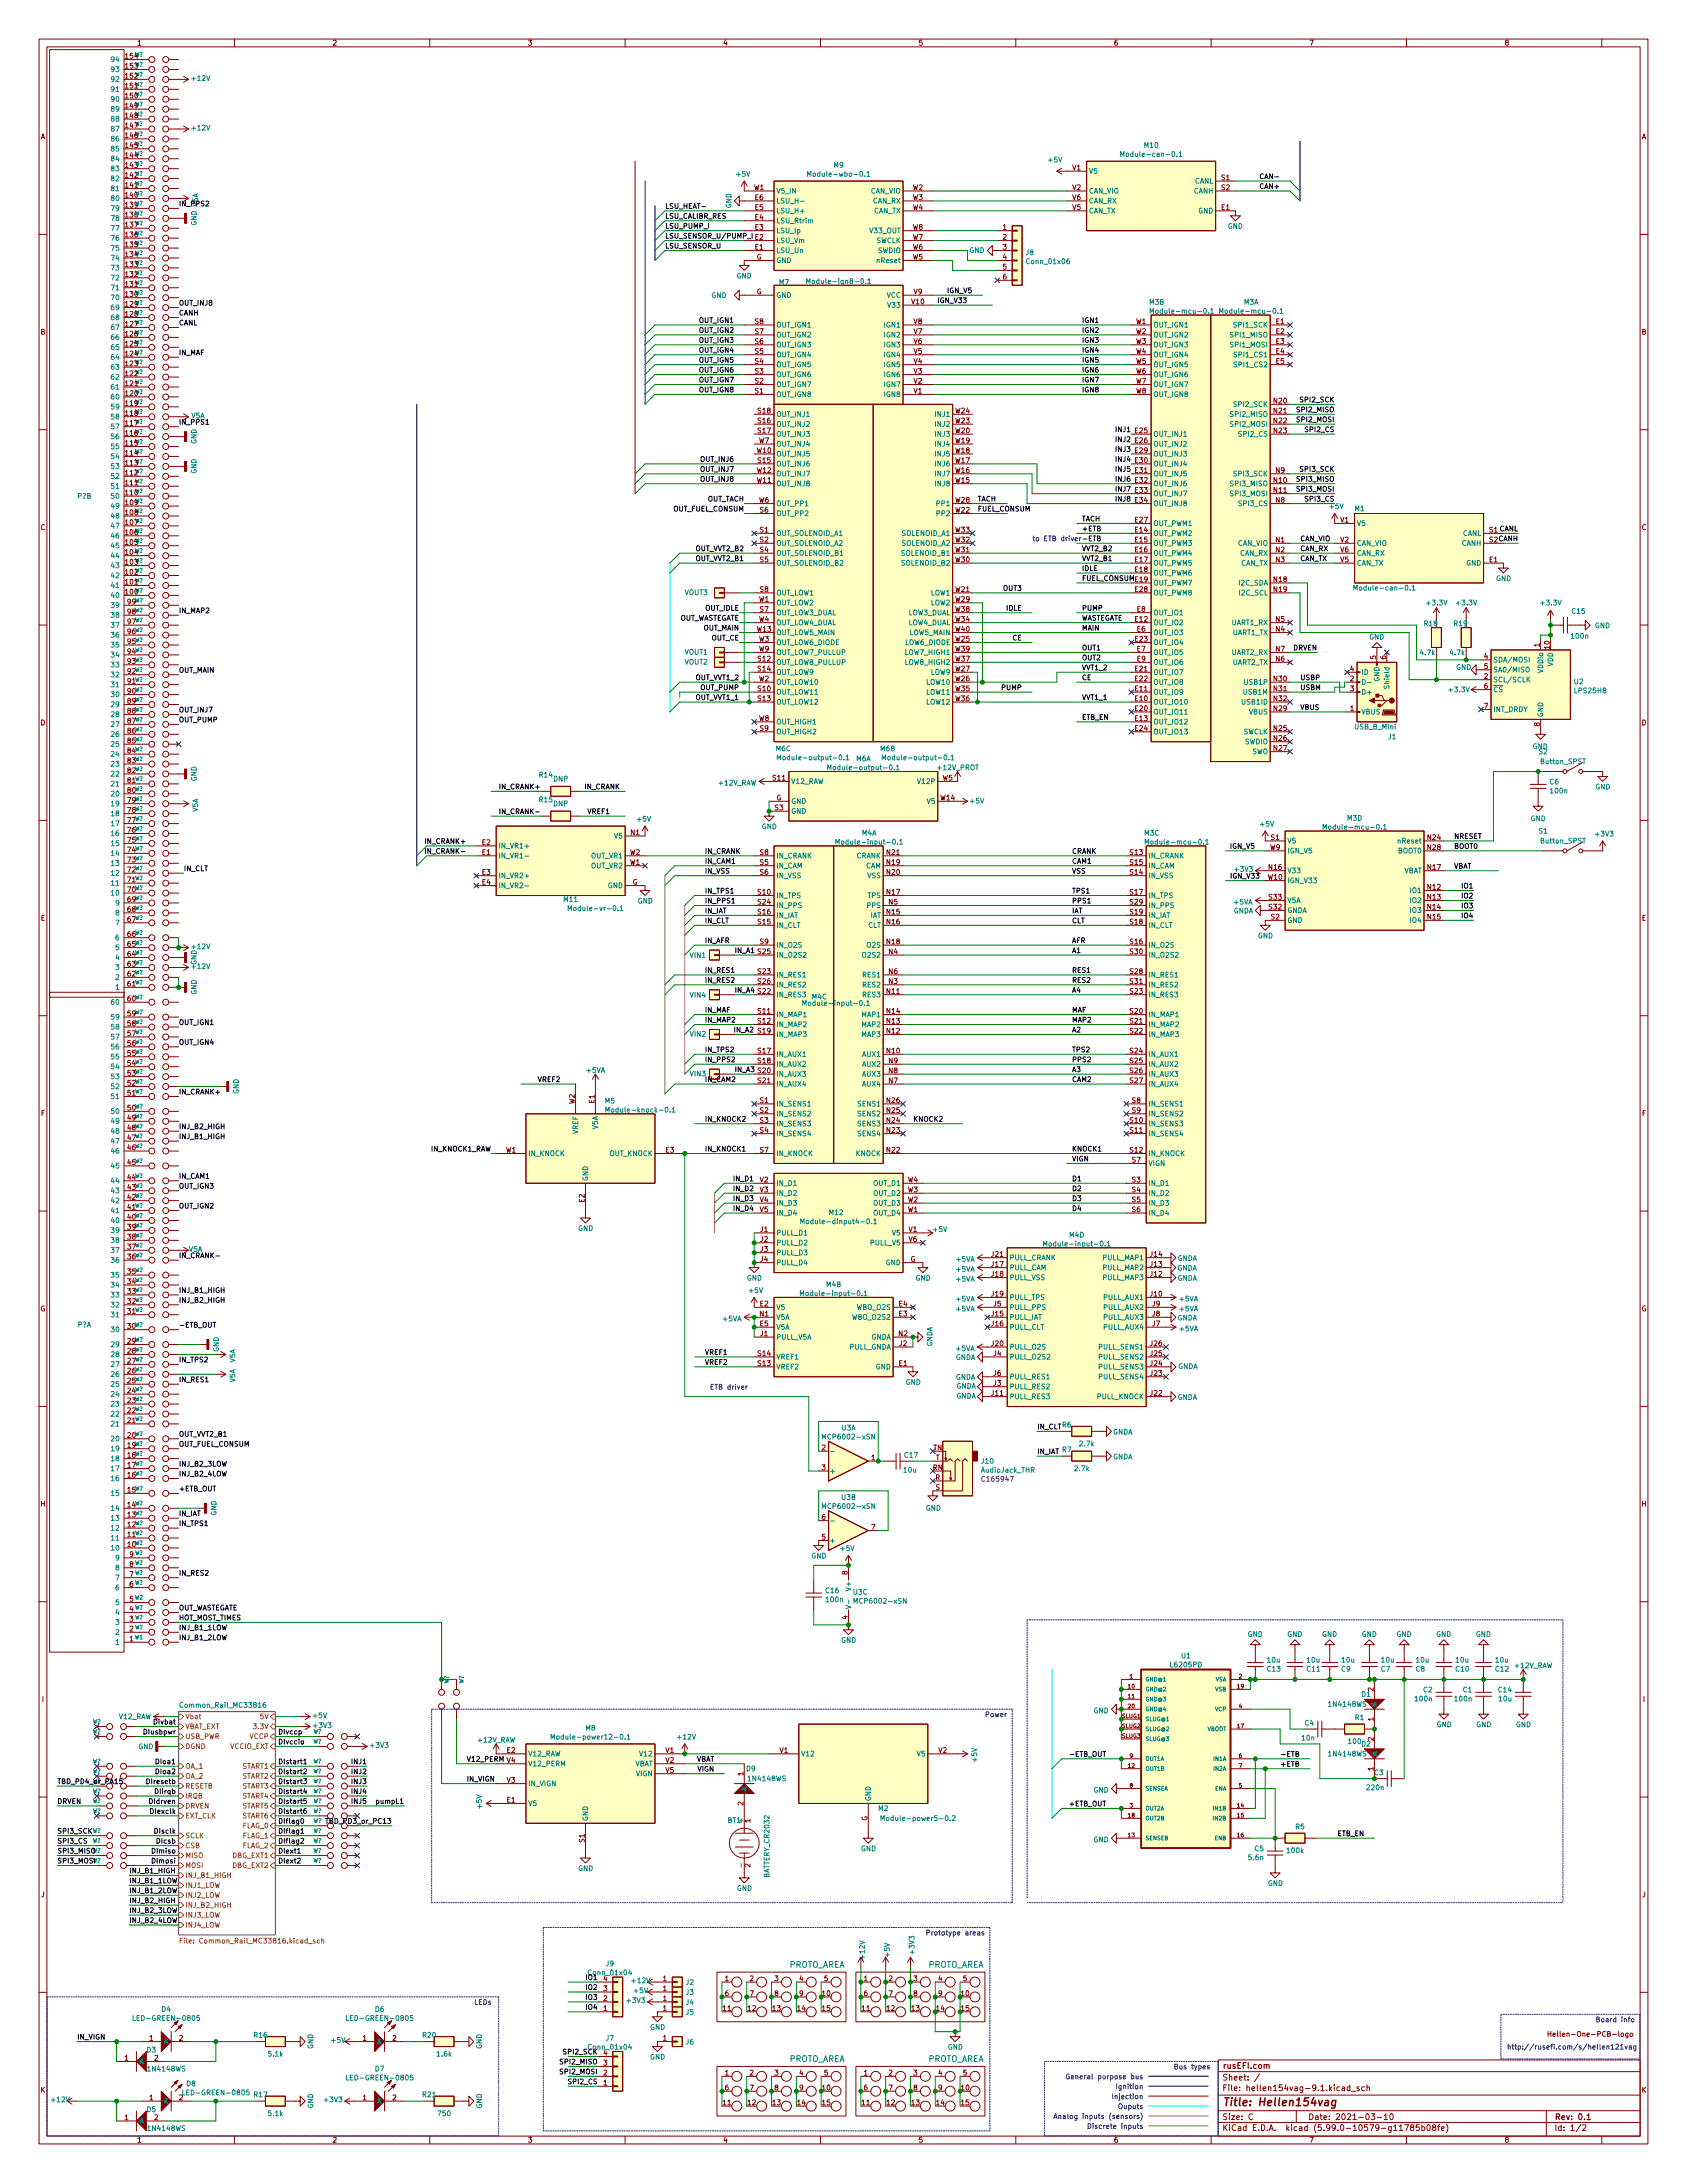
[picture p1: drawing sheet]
<svg xmlns="http://www.w3.org/2000/svg" width="432mm" height="559mm" viewBox="0 0 432 559" stroke-linecap="round" stroke-linejoin="round" font-family="sans-serif">
<defs><g id="words">
<text font-size="2.8" fill="#840000" x="312.8" y="539.1">Title: Hellen154vag</text>
<g font-size="2.1" fill="#008484">
<text x="201.8" y="503.7">PROTO_AREA</text>
<text x="237.3" y="503.7">PROTO_AREA</text>
<text x="201.8" y="527.8">PROTO_AREA</text>
<text x="237.3" y="527.8">PROTO_AREA</text>
</g>
<g font-size="2.1" fill="#840000">
<text x="312.8" y="532.6">Sheet: /</text>
<text x="312.8" y="529.6">rusEFI.com</text>
<text x="312.8" y="535.3">File: hellen154vag-9.1.kicad_sch</text>
<text x="312.8" y="545.4">KiCad E.D.A. kicad (5.99.0-10579-g11785b08fe)</text>
<text x="312.8" y="542.6">Size: C</text>
<text x="334.8" y="542.6">Date: 2021-03-10</text>
<text x="397.8" y="542.6">Rev: 0.1</text>
<text x="397.8" y="545.4">Id: 1/2</text>
</g>
<g font-size="1.8" fill="#840000">
<text x="35" y="11.7">1</text>
<text x="85" y="11.7">2</text>
<text x="135" y="11.7">3</text>
<text x="185" y="11.7">4</text>
<text x="235" y="11.7">5</text>
<text x="285" y="11.7">6</text>
<text x="335" y="11.7">7</text>
<text x="385" y="11.7">8</text>
<text x="32.2" y="17.5">153</text>
<text x="32.2" y="15">154</text>
<text x="32.2" y="22.6">151</text>
<text x="32.2" y="20.1">152</text>
<text x="32.2" y="27.7">149</text>
<text x="32.2" y="25.1">150</text>
<text x="10.3" y="35.6">A</text>
<text x="32.2" y="35.3">146</text>
<text x="32.2" y="32.8">147</text>
<text x="32.2" y="30.2">148</text>
<text x="420.1" y="35.6">A</text>
<text x="32.2" y="40.4">144</text>
<text x="32.2" y="37.8">145</text>
<text x="32.2" y="45.5">142</text>
<text x="32.2" y="42.9">143</text>
<text x="274.5" y="43.6">V1</text>
<text x="312.6" y="46.1">S1</text>
<text x="32.2" y="53.1">139</text>
<text x="32.2" y="50.5">140</text>
<text x="32.2" y="48">141</text>
<text x="193" y="48.6">W1</text>
<text x="193.2" y="53.7">E5</text>
<text x="193.2" y="51.2">E6</text>
<text x="233.6" y="48.6">W2</text>
<text x="233.6" y="51.2">W3</text>
<text x="233.6" y="53.7">W4</text>
<text x="274.5" y="48.6">V2</text>
<text x="274.5" y="53.7">V5</text>
<text x="274.5" y="51.2">V6</text>
<text x="312.6" y="53.7">E1</text>
<text x="312.6" y="48.6">S2</text>
<text x="32.2" y="58.2">137</text>
<text x="32.2" y="55.6">138</text>
<text x="193.2" y="58.8">E3</text>
<text x="193.2" y="56.3">E4</text>
<text x="233.6" y="58.8">W8</text>
<text x="256.7" y="58.8">1</text>
<text x="32.2" y="65.8">134</text>
<text x="32.2" y="63.2">135</text>
<text x="32.2" y="60.7">136</text>
<text x="193.2" y="63.9">E1</text>
<text x="193.2" y="61.3">E2</text>
<text x="233.6" y="63.9">W6</text>
<text x="233.6" y="61.3">W7</text>
<text x="256.7" y="61.3">2</text>
<text x="256.7" y="63.9">3</text>
<text x="32.2" y="70.9">132</text>
<text x="32.2" y="68.3">133</text>
<text x="193.6" y="66.4">G</text>
<text x="233.6" y="66.4">W5</text>
<text x="256.7" y="66.4">4</text>
<text x="256.7" y="69">5</text>
<text x="256.7" y="71.5">6</text>
<text x="32.2" y="75.9">130</text>
<text x="32.2" y="73.4">131</text>
<text x="193.6" y="75.3">G</text>
<text x="233.4" y="77.9">V10</text>
<text x="233.9" y="75.3">V9</text>
<text x="32.2" y="83.6">127</text>
<text x="32.2" y="81">128</text>
<text x="32.2" y="78.5">129</text>
<text x="193.2" y="82.9">S8</text>
<text x="233.9" y="82.9">V8</text>
<text x="290.8" y="82.9">W1</text>
<text x="326.6" y="82.9">E1</text>
<text x="10.3" y="85.6">B</text>
<text x="32.2" y="88.6">125</text>
<text x="32.2" y="86.1">126</text>
<text x="193.2" y="88">S6</text>
<text x="193.2" y="85.5">S7</text>
<text x="233.9" y="88">V6</text>
<text x="233.9" y="85.5">V7</text>
<text x="290.8" y="85.5">W2</text>
<text x="290.8" y="88">W3</text>
<text x="326.6" y="85.5">E2</text>
<text x="326.6" y="88">E3</text>
<text x="420.1" y="85.6">B</text>
<text x="32.2" y="93.7">123</text>
<text x="32.2" y="91.2">124</text>
<text x="193.2" y="95.6">S3</text>
<text x="193.2" y="93.1">S4</text>
<text x="193.2" y="90.6">S5</text>
<text x="233.9" y="95.6">V3</text>
<text x="233.9" y="93.1">V4</text>
<text x="233.9" y="90.6">V5</text>
<text x="290.8" y="90.6">W4</text>
<text x="290.8" y="93.1">W5</text>
<text x="290.8" y="95.6">W6</text>
<text x="326.6" y="90.6">E4</text>
<text x="326.6" y="93.1">E5</text>
<text x="32.2" y="101.3">120</text>
<text x="32.2" y="98.8">121</text>
<text x="32.2" y="96.3">122</text>
<text x="193.2" y="100.7">S1</text>
<text x="193.2" y="98.2">S2</text>
<text x="233.9" y="100.7">V1</text>
<text x="233.9" y="98.2">V2</text>
<text x="290.8" y="98.2">W7</text>
<text x="290.8" y="100.7">W8</text>
<text x="32.2" y="106.4">118</text>
<text x="32.2" y="103.9">119</text>
<text x="194" y="105.8">S18</text>
<text x="244.6" y="105.8">W24</text>
<text x="326" y="103.3">N20</text>
<text x="326" y="105.8">N21</text>
<text x="32.2" y="111.5">116</text>
<text x="32.2" y="109">117</text>
<text x="194" y="108.3">S16</text>
<text x="194" y="110.9">S17</text>
<text x="194.3" y="113.4">W7</text>
<text x="244.6" y="113.4">W19</text>
<text x="244.6" y="110.9">W20</text>
<text x="244.6" y="108.3">W23</text>
<text x="326" y="108.3">N22</text>
<text x="326" y="110.9">N23</text>
<text x="32.2" y="119.1">113</text>
<text x="32.2" y="116.6">114</text>
<text x="32.2" y="114">115</text>
<text x="193.8" y="116">W10</text>
<text x="194" y="118.5">S15</text>
<text x="244.6" y="118.5">W17</text>
<text x="244.6" y="116">W18</text>
<text x="32.2" y="124.2">111</text>
<text x="32.2" y="121.7">112</text>
<text x="193.8" y="123.6">W11</text>
<text x="193.8" y="121">W12</text>
<text x="244.6" y="123.6">W15</text>
<text x="244.6" y="121">W16</text>
<text x="326" y="123.6">N10</text>
<text x="326.5" y="121">N9</text>
<text x="32.2" y="131.8">108</text>
<text x="32.2" y="129.3">109</text>
<text x="32.2" y="126.7">110</text>
<text x="194.3" y="128.7">W6</text>
<text x="194.5" y="131.2">S6</text>
<text x="244.6" y="131.2">W22</text>
<text x="244.6" y="128.7">W28</text>
<text x="326" y="126.1">N11</text>
<text x="326.5" y="128.7">N8</text>
<text x="10.3" y="135.7">C</text>
<text x="32.2" y="136.9">106</text>
<text x="32.2" y="134.4">107</text>
<text x="194.5" y="136.3">S1</text>
<text x="244.6" y="136.3">W33</text>
<text x="290.5" y="136.3">E14</text>
<text x="290.5" y="133.7">E27</text>
<text x="343.1" y="133.7">V1</text>
<text x="420.1" y="135.7">C</text>
<text x="32.2" y="142">104</text>
<text x="32.2" y="139.4">105</text>
<text x="194.5" y="138.8">S2</text>
<text x="194.5" y="141.4">S4</text>
<text x="194.5" y="143.9">S5</text>
<text x="244.6" y="143.9">W30</text>
<text x="244.6" y="141.4">W31</text>
<text x="244.6" y="138.8">W32</text>
<text x="290.5" y="138.8">E15</text>
<text x="290.5" y="141.4">E16</text>
<text x="290.5" y="143.9">E17</text>
<text x="326.5" y="138.8">N1</text>
<text x="326.5" y="141.4">N2</text>
<text x="326.5" y="143.9">N3</text>
<text x="343.1" y="138.8">V2</text>
<text x="343.1" y="143.9">V5</text>
<text x="343.1" y="141.4">V6</text>
<text x="381.2" y="143.9">E1</text>
<text x="32.2" y="149.6">101</text>
<text x="32.2" y="147.1">102</text>
<text x="32.2" y="144.5">103</text>
<text x="290.5" y="146.4">E18</text>
<text x="326" y="149">N18</text>
<text x="32.2" y="152.1">100</text>
<text x="32.7" y="154.7">99</text>
<text x="194.3" y="154.1">W1</text>
<text x="194.5" y="151.5">S8</text>
<text x="244.6" y="151.5">W21</text>
<text x="244.6" y="154.1">W29</text>
<text x="290.5" y="151.5">E28</text>
<text x="326" y="151.5">N19</text>
<text x="32.7" y="159.8">97</text>
<text x="32.7" y="157.2">98</text>
<text x="193.8" y="161.7">W13</text>
<text x="194.3" y="159.1">W4</text>
<text x="194.5" y="156.6">S7</text>
<text x="244.6" y="159.1">W34</text>
<text x="244.6" y="156.6">W38</text>
<text x="244.6" y="161.7">W40</text>
<text x="290.5" y="159.1">E12</text>
<text x="291" y="161.7">E6</text>
<text x="291" y="156.6">E8</text>
<text x="326.5" y="161.7">N4</text>
<text x="326.5" y="159.1">N5</text>
<text x="32.7" y="167.4">94</text>
<text x="32.7" y="164.8">95</text>
<text x="32.7" y="162.3">96</text>
<text x="194.3" y="164.2">W3</text>
<text x="194.3" y="166.8">W9</text>
<text x="244.6" y="164.2">W25</text>
<text x="244.6" y="166.8">W39</text>
<text x="290.5" y="164.2">E23</text>
<text x="291" y="166.8">E7</text>
<text x="326.5" y="166.8">N7</text>
<text x="394.1" y="165.6" transform="rotate(-90 394.1 165.6)">1</text>
<text x="396.6" y="166.1" transform="rotate(-90 396.6 166.1)">10</text>
<text x="32.7" y="172.5">92</text>
<text x="32.7" y="169.9">93</text>
<text x="194" y="169.3">S12</text>
<text x="194" y="171.8">S14</text>
<text x="244.6" y="171.8">W27</text>
<text x="244.6" y="169.3">W37</text>
<text x="290.5" y="171.8">E21</text>
<text x="291" y="169.3">E9</text>
<text x="326.5" y="169.3">N6</text>
<text x="345.6" y="171.8">4</text>
<text x="352.2" y="168.8" transform="rotate(-90 352.2 168.8)">5</text>
<text x="354.7" y="168.8" transform="rotate(-90 354.7 168.8)">6</text>
<text x="379.9" y="173.7">2</text>
<text x="379.9" y="168.7">4</text>
<text x="379.9" y="171.2">5</text>
<text x="32.7" y="177.5">90</text>
<text x="32.7" y="175">91</text>
<text x="194" y="176.9">S10</text>
<text x="194" y="179.5">S13</text>
<text x="194.3" y="174.4">W2</text>
<text x="244.6" y="174.4">W26</text>
<text x="244.6" y="176.9">W35</text>
<text x="244.6" y="179.5">W36</text>
<text x="290.5" y="179.5">E10</text>
<text x="290.5" y="176.9">E11</text>
<text x="290.5" y="174.4">E22</text>
<text x="326" y="174.4">N30</text>
<text x="326" y="176.9">N31</text>
<text x="326" y="179.5">N32</text>
<text x="345.6" y="174.4">2</text>
<text x="345.6" y="176.9">3</text>
<text x="379.9" y="176.3">6</text>
<text x="10.3" y="185.7">D</text>
<text x="32.7" y="185.2">87</text>
<text x="32.7" y="182.6">88</text>
<text x="32.7" y="180.1">89</text>
<text x="194.3" y="184.5">W8</text>
<text x="290.5" y="184.5">E13</text>
<text x="290.5" y="182">E20</text>
<text x="326" y="182">N29</text>
<text x="345.6" y="182">1</text>
<text x="379.9" y="181.4">7</text>
<text x="394.1" y="185.9" transform="rotate(-90 394.1 185.9)">8</text>
<text x="420.1" y="185.7">D</text>
<text x="32.7" y="190.2">85</text>
<text x="32.7" y="187.7">86</text>
<text x="194.5" y="187.1">S9</text>
<text x="290.5" y="187.1">E24</text>
<text x="326" y="187.1">N25</text>
<text x="326" y="189.6">N26</text>
<text x="32.7" y="197.9">82</text>
<text x="32.7" y="195.3">83</text>
<text x="32.7" y="192.8">84</text>
<text x="326" y="192.2">N27</text>
<text x="32.7" y="202.9">80</text>
<text x="32.7" y="200.4">81</text>
<text x="197.8" y="199.8">S11</text>
<text x="241.2" y="199.8">W5</text>
<text x="32.7" y="208">78</text>
<text x="32.7" y="205.5">79</text>
<text x="198.3" y="207.4">S3</text>
<text x="198.7" y="204.9">G</text>
<text x="240.8" y="204.9">W14</text>
<text x="32.7" y="215.6">75</text>
<text x="32.7" y="213.1">76</text>
<text x="32.7" y="210.6">77</text>
<text x="161.4" y="213.7">N1</text>
<text x="325.3" y="215">S1</text>
<text x="365.4" y="215">N24</text>
<text x="32.7" y="220.7">73</text>
<text x="32.7" y="218.2">74</text>
<text x="123.4" y="218.8">E1</text>
<text x="123.4" y="216.3">E2</text>
<text x="161.2" y="221.4">W1</text>
<text x="161.2" y="218.8">W2</text>
<text x="194.5" y="221.4">S5</text>
<text x="194.5" y="218.8">S8</text>
<text x="227" y="221.4">N19</text>
<text x="227" y="218.8">N21</text>
<text x="289.3" y="218.8">S13</text>
<text x="289.3" y="221.4">S15</text>
<text x="325.1" y="217.6">W9</text>
<text x="365.4" y="217.6">N28</text>
<text x="32.7" y="225.8">71</text>
<text x="32.7" y="223.3">72</text>
<text x="123.4" y="223.9">E3</text>
<text x="123.4" y="226.4">E4</text>
<text x="161.9" y="226.4">G</text>
<text x="194.5" y="223.9">S6</text>
<text x="227" y="223.9">N20</text>
<text x="289.3" y="223.9">S14</text>
<text x="324.6" y="225.2">W10</text>
<text x="324.8" y="222.6">N16</text>
<text x="365.4" y="227.7">N12</text>
<text x="365.4" y="222.6">N17</text>
<text x="32.7" y="233.4">68</text>
<text x="32.7" y="230.9">69</text>
<text x="32.7" y="228.3">70</text>
<text x="194" y="229">S10</text>
<text x="194" y="231.5">S24</text>
<text x="227" y="229">N17</text>
<text x="227.5" y="231.5">N5</text>
<text x="289.3" y="229">S17</text>
<text x="289.3" y="231.5">S29</text>
<text x="324.8" y="232.8">S32</text>
<text x="324.8" y="230.3">S33</text>
<text x="365.4" y="230.3">N13</text>
<text x="365.4" y="232.8">N14</text>
<text x="10.4" y="235.7">E</text>
<text x="32.7" y="239.8">66</text>
<text x="32.7" y="236">67</text>
<text x="194" y="236.6">S15</text>
<text x="194" y="234.1">S16</text>
<text x="227" y="234.1">N15</text>
<text x="227" y="236.6">N16</text>
<text x="289.3" y="236.6">S18</text>
<text x="289.3" y="234.1">S19</text>
<text x="325.3" y="235.3">S2</text>
<text x="365.4" y="235.3">N15</text>
<text x="420.2" y="235.7">E</text>
<text x="32.7" y="244.9">64</text>
<text x="32.7" y="242.3">65</text>
<text x="194.5" y="241.7">S9</text>
<text x="227" y="241.7">N18</text>
<text x="227.5" y="244.2">N4</text>
<text x="289.3" y="241.7">S16</text>
<text x="289.3" y="244.2">S30</text>
<text x="32.7" y="249.9">62</text>
<text x="32.7" y="247.4">63</text>
<text x="194" y="249.3">S23</text>
<text x="194" y="251.8">S26</text>
<text x="227.5" y="251.8">N3</text>
<text x="227.5" y="249.3">N6</text>
<text x="289.3" y="249.3">S28</text>
<text x="289.3" y="251.8">S31</text>
<text x="32.7" y="252.5">61</text>
<text x="32.7" y="256.3">60</text>
<text x="227" y="254.4">N11</text>
<text x="289.3" y="254.4">S23</text>
<text x="32.7" y="262.6">58</text>
<text x="32.7" y="260.1">59</text>
<text x="194" y="259.5">S11</text>
<text x="194" y="262">S12</text>
<text x="227" y="262">N13</text>
<text x="227" y="259.5">N14</text>
<text x="289.3" y="259.5">S20</text>
<text x="289.3" y="262">S21</text>
<text x="32.7" y="267.7">56</text>
<text x="32.7" y="265.2">57</text>
<text x="194" y="269.6">S17</text>
<text x="227" y="269.6">N10</text>
<text x="227" y="264.5">N12</text>
<text x="289.3" y="264.5">S22</text>
<text x="289.3" y="269.6">S24</text>
<text x="32.7" y="275.3">53</text>
<text x="32.7" y="272.8">54</text>
<text x="32.7" y="270.3">55</text>
<text x="194" y="272.2">S18</text>
<text x="227.5" y="274.7">N8</text>
<text x="227.5" y="272.2">N9</text>
<text x="289.3" y="272.2">S25</text>
<text x="289.3" y="274.7">S26</text>
<text x="32.7" y="280.4">51</text>
<text x="32.7" y="277.9">52</text>
<text x="194" y="277.2">S21</text>
<text x="227.5" y="277.2">N7</text>
<text x="289.3" y="277.2">S27</text>
<text x="10.4" y="285.7">F</text>
<text x="32.7" y="286.8">49</text>
<text x="32.7" y="284.2">50</text>
<text x="147.1" y="282.6" transform="rotate(-90 147.1 282.6)">W2</text>
<text x="152.1" y="282.4" transform="rotate(-90 152.1 282.4)">E1</text>
<text x="194.5" y="282.3">S1</text>
<text x="194.5" y="284.9">S2</text>
<text x="194.5" y="287.4">S3</text>
<text x="227" y="287.4">N24</text>
<text x="227" y="284.9">N25</text>
<text x="227" y="282.3">N26</text>
<text x="289.3" y="287.4">S10</text>
<text x="289.7" y="282.3">S8</text>
<text x="289.7" y="284.9">S9</text>
<text x="420.2" y="285.7">F</text>
<text x="32.7" y="291.8">47</text>
<text x="32.7" y="289.3">48</text>
<text x="194.5" y="289.9">S4</text>
<text x="227" y="289.9">N23</text>
<text x="289.3" y="289.9">S11</text>
<text x="32.7" y="298.2">45</text>
<text x="32.7" y="294.4">46</text>
<text x="129.5" y="295">W1</text>
<text x="170.4" y="295">E3</text>
<text x="194.5" y="295">S7</text>
<text x="227" y="295">N22</text>
<text x="289.3" y="295">S12</text>
<text x="289.7" y="297.6">S7</text>
<text x="32.7" y="304.5">43</text>
<text x="32.7" y="302">44</text>
<text x="194.5" y="302.6">V2</text>
<text x="194.5" y="305.2">V3</text>
<text x="232.4" y="305.2">W3</text>
<text x="232.4" y="302.6">W4</text>
<text x="289.7" y="302.6">S3</text>
<text x="289.7" y="305.2">S4</text>
<text x="32.7" y="309.6">41</text>
<text x="32.7" y="307.1">42</text>
<text x="149.6" y="307.8" transform="rotate(-90 149.6 307.8)">E2</text>
<text x="194.5" y="307.7">V4</text>
<text x="194.5" y="310.3">V5</text>
<text x="232.4" y="310.3">W1</text>
<text x="232.4" y="307.7">W2</text>
<text x="289.7" y="307.7">S5</text>
<text x="289.7" y="310.3">S6</text>
<text x="32.7" y="317.2">38</text>
<text x="32.7" y="314.7">39</text>
<text x="32.7" y="312.2">40</text>
<text x="194.6" y="315.3">J1</text>
<text x="194.6" y="317.9">J2</text>
<text x="232.6" y="315.3">V1</text>
<text x="232.6" y="317.9">V6</text>
<text x="32.7" y="322.3">36</text>
<text x="32.7" y="319.8">37</text>
<text x="194.6" y="320.4">J3</text>
<text x="194.6" y="323">J4</text>
<text x="233" y="323">G</text>
<text x="253.8" y="321.7">J21</text>
<text x="294.4" y="321.7">J14</text>
<text x="32.7" y="328.7">34</text>
<text x="32.7" y="326.1">35</text>
<text x="253.8" y="324.2">J17</text>
<text x="253.8" y="326.8">J18</text>
<text x="294.4" y="326.8">J12</text>
<text x="294.4" y="324.2">J13</text>
<text x="10.3" y="335.7">G</text>
<text x="32.7" y="333.8">32</text>
<text x="32.7" y="331.2">33</text>
<text x="194.5" y="334.4">E2</text>
<text x="230.1" y="334.4">E4</text>
<text x="253.8" y="331.9">J19</text>
<text x="254.3" y="334.4">J5</text>
<text x="294.4" y="331.9">J10</text>
<text x="294.9" y="334.4">J9</text>
<text x="420.1" y="335.7">G</text>
<text x="32.7" y="340.1">30</text>
<text x="32.7" y="336.3">31</text>
<text x="194.4" y="336.9">N1</text>
<text x="194.5" y="339.5">E5</text>
<text x="230.1" y="336.9">E3</text>
<text x="253.8" y="336.9">J15</text>
<text x="253.8" y="339.5">J16</text>
<text x="294.9" y="339.5">J7</text>
<text x="294.9" y="336.9">J8</text>
<text x="32.7" y="346.5">28</text>
<text x="32.7" y="343.9">29</text>
<text x="194" y="347.1">S14</text>
<text x="194.6" y="342">J1</text>
<text x="230" y="342">N2</text>
<text x="230.2" y="344.6">J2</text>
<text x="253.8" y="344.6">J20</text>
<text x="254.3" y="347.1">J4</text>
<text x="294.4" y="347.1">J25</text>
<text x="294.4" y="344.6">J26</text>
<text x="32.7" y="351.5">26</text>
<text x="32.7" y="349">27</text>
<text x="194" y="349.6">S13</text>
<text x="230.1" y="349.6">E1</text>
<text x="254.3" y="352.2">J6</text>
<text x="294.4" y="352.2">J23</text>
<text x="294.4" y="349.6">J24</text>
<text x="32.7" y="359.2">23</text>
<text x="32.7" y="356.6">24</text>
<text x="32.7" y="354.1">25</text>
<text x="253.8" y="357.3">J11</text>
<text x="254.3" y="354.7">J3</text>
<text x="294.4" y="357.3">J22</text>
<text x="32.7" y="364.2">21</text>
<text x="32.7" y="361.7">22</text>
<text x="32.7" y="370.6">19</text>
<text x="32.7" y="368">20</text>
<text x="210.3" y="371.2">2</text>
<text x="238.9" y="371.2">TN</text>
<text x="32.7" y="375.7">17</text>
<text x="32.7" y="373.1">18</text>
<text x="210.3" y="376.3">3</text>
<text x="223" y="373.8">1</text>
<text x="238.8" y="376.3">RN</text>
<text x="239.5" y="373.8">T</text>
<text x="32.7" y="382">15</text>
<text x="32.7" y="378.2">16</text>
<text x="239.4" y="378.8">R</text>
<text x="239.4" y="381.4">S</text>
<text x="10.3" y="385.6">H</text>
<text x="32.7" y="388.4">13</text>
<text x="32.7" y="385.8">14</text>
<text x="210.3" y="389">6</text>
<text x="420.1" y="385.6">H</text>
<text x="32.7" y="396">10</text>
<text x="32.7" y="393.4">11</text>
<text x="32.7" y="390.9">12</text>
<text x="210.3" y="394.1">5</text>
<text x="223" y="391.5">7</text>
<text x="33.2" y="401.1">8</text>
<text x="33.2" y="398.5">9</text>
<text x="33.2" y="406.1">6</text>
<text x="33.2" y="403.6">7</text>
<text x="216.9" y="403.1" transform="rotate(-90 216.9 403.1)">8</text>
<text x="33.2" y="412.5">4</text>
<text x="33.2" y="410">5</text>
<text x="33.2" y="417.6">2</text>
<text x="33.2" y="415">3</text>
<text x="216.9" y="414.5" transform="rotate(-90 216.9 414.5)">4</text>
<text x="33.2" y="420.1">1</text>
<text x="10.7" y="435.6">I</text>
<text x="351.5" y="432.9" transform="rotate(-90 351.5 432.9)">2</text>
<text x="420.5" y="435.6">I</text>
<text x="351.5" y="440.5" transform="rotate(-90 351.5 440.5)">1</text>
<text x="129.7" y="448.7">E2</text>
<text x="170.4" y="448.7">V1</text>
<text x="199.6" y="448.7">V1</text>
<text x="240.2" y="448.7">V2</text>
<text x="351.5" y="445.6" transform="rotate(-90 351.5 445.6)">2</text>
<text x="170.4" y="451.2">V2</text>
<text x="170.4" y="453.8">V5</text>
<text x="190.2" y="454.5" transform="rotate(-90 190.2 454.5)">1</text>
<text x="351.5" y="453.2" transform="rotate(-90 351.5 453.2)">1</text>
<text x="129.7" y="461.4">E1</text>
<text x="129.7" y="456.3">V3</text>
<text x="190.2" y="462.1" transform="rotate(-90 190.2 462.1)">2</text>
<text x="192" y="466.6" transform="rotate(-90 192 466.6)">1</text>
<text x="222" y="466.1" transform="rotate(-90 222 466.1)">G</text>
<text x="149.6" y="471.6" transform="rotate(-90 149.6 471.6)">S1</text>
<text x="192" y="478" transform="rotate(-90 192 478)">2</text>
<text x="10.5" y="485.7">J</text>
<text x="420.3" y="485.7">J</text>
<text x="154.4" y="509.7">3</text>
<text x="169.7" y="509.7">1</text>
<text x="169.7" y="507.1">1</text>
<text x="185.6" y="507.1">1</text>
<text x="191.9" y="507.1">2</text>
<text x="198.3" y="507.1">3</text>
<text x="204.6" y="507.1">4</text>
<text x="211" y="507.1">5</text>
<text x="221.1" y="507.1">1</text>
<text x="227.5" y="507.1">2</text>
<text x="233.8" y="507.1">3</text>
<text x="240.2" y="507.1">4</text>
<text x="246.5" y="507.1">5</text>
<text x="154.4" y="514.7">1</text>
<text x="154.4" y="512.2">2</text>
<text x="169.7" y="512.2">1</text>
<text x="169.7" y="514.7">1</text>
<text x="185.1" y="514.7">11</text>
<text x="185.6" y="510.9">6</text>
<text x="191.4" y="514.7">12</text>
<text x="191.9" y="510.9">7</text>
<text x="197.8" y="514.7">13</text>
<text x="198.3" y="510.9">8</text>
<text x="204.1" y="514.7">14</text>
<text x="204.6" y="510.9">9</text>
<text x="210.5" y="510.9">10</text>
<text x="210.5" y="514.7">15</text>
<text x="220.6" y="514.7">11</text>
<text x="221.1" y="510.9">6</text>
<text x="227" y="514.7">12</text>
<text x="227.5" y="510.9">7</text>
<text x="233.3" y="514.7">13</text>
<text x="233.8" y="510.9">8</text>
<text x="239.7" y="514.7">14</text>
<text x="240.2" y="510.9">9</text>
<text x="246" y="510.9">10</text>
<text x="246" y="514.7">15</text>
<text x="398" y="521.3">Hellen-One-PCB-logo</text>
<text x="31.9" y="527.4">1</text>
<text x="38.2" y="522.4">1</text>
<text x="39.5" y="527.4">2</text>
<text x="45.9" y="522.4">2</text>
<text x="92.9" y="522.4">1</text>
<text x="100.5" y="522.4">2</text>
<text x="169.7" y="522.4">1</text>
<text x="154.4" y="533.8">1</text>
<text x="154.4" y="531.2">2</text>
<text x="154.4" y="528.7">3</text>
<text x="185.6" y="531.2">1</text>
<text x="191.9" y="531.2">2</text>
<text x="198.3" y="531.2">3</text>
<text x="204.6" y="531.2">4</text>
<text x="211" y="531.2">5</text>
<text x="221.1" y="531.2">1</text>
<text x="227.5" y="531.2">2</text>
<text x="233.8" y="531.2">3</text>
<text x="240.2" y="531.2">4</text>
<text x="246.5" y="531.2">5</text>
<text x="10.3" y="535.7">K</text>
<text x="38.2" y="537.6">1</text>
<text x="45.9" y="537.6">2</text>
<text x="92.9" y="537.6">1</text>
<text x="100.5" y="537.6">2</text>
<text x="185.1" y="538.9">11</text>
<text x="185.6" y="535.1">6</text>
<text x="191.4" y="538.9">12</text>
<text x="191.9" y="535.1">7</text>
<text x="197.8" y="538.9">13</text>
<text x="198.3" y="535.1">8</text>
<text x="204.1" y="538.9">14</text>
<text x="204.6" y="535.1">9</text>
<text x="210.5" y="535.1">10</text>
<text x="210.5" y="538.9">15</text>
<text x="220.6" y="538.9">11</text>
<text x="221.1" y="535.1">6</text>
<text x="227" y="538.9">12</text>
<text x="227.5" y="535.1">7</text>
<text x="233.3" y="538.9">13</text>
<text x="233.8" y="535.1">8</text>
<text x="239.7" y="538.9">14</text>
<text x="240.2" y="535.1">9</text>
<text x="246" y="535.1">10</text>
<text x="246" y="538.9">15</text>
<text x="420.1" y="535.7">K</text>
<text x="31.9" y="542.7">1</text>
<text x="39.5" y="542.7">2</text>
<text x="35" y="548.5">1</text>
<text x="85" y="548.5">2</text>
<text x="135" y="548.5">3</text>
<text x="185" y="548.5">4</text>
<text x="235" y="548.5">5</text>
<text x="285" y="548.5">6</text>
<text x="335" y="548.5">7</text>
<text x="385" y="548.5">8</text>
</g>
<g font-size="1.8" fill="#008484">
<text x="28.8" y="15.9">94</text>
<text x="28.8" y="23.5">91</text>
<text x="28.8" y="21">92</text>
<text x="28.8" y="18.4">93</text>
<text x="49.2" y="20.7">+12V</text>
<text x="28.8" y="28.6">89</text>
<text x="28.8" y="26">90</text>
<text x="28.8" y="33.7">87</text>
<text x="28.8" y="31.1">88</text>
<text x="49.2" y="33.4">+12V</text>
<text x="28.8" y="41.3">84</text>
<text x="28.8" y="38.7">85</text>
<text x="28.8" y="36.2">86</text>
<text x="268.4" y="41.5">+5V</text>
<text x="288.2" y="40.1">Module-can-0.1</text>
<text x="292.9" y="37.8">M10</text>
<text x="28.8" y="46.4">82</text>
<text x="28.8" y="43.8">83</text>
<text x="188.5" y="45.2">+5V</text>
<text x="207.9" y="45.2">Module-wbo-0.1</text>
<text x="213.4" y="42.9">M9</text>
<text x="278.6" y="44.5">V5</text>
<text x="305.7" y="47">CANL</text>
<text x="28.8" y="54">79</text>
<text x="28.8" y="51.4">80</text>
<text x="28.8" y="48.9">81</text>
<text x="187.2" y="53.4" transform="rotate(-90 187.2 53.4)">GND</text>
<text x="198.6" y="52.1">LSU_H-</text>
<text x="198.6" y="49.5">V5_IN</text>
<text x="222.8" y="49.5">CAN_VIO</text>
<text x="223.4" y="52.1">CAN_RX</text>
<text x="278.6" y="49.5">CAN_VIO</text>
<text x="278.6" y="52.1">CAN_RX</text>
<text x="305.5" y="49.5">CANH</text>
<text x="28.8" y="59.1">77</text>
<text x="28.8" y="56.5">78</text>
<text x="50.3" y="57.8" transform="rotate(-90 50.3 57.8)">GND V5A</text>
<text x="198.6" y="59.7">LSU_Ip</text>
<text x="198.6" y="57.1">LSU_Rtrim</text>
<text x="198.6" y="54.6">LSU_H+</text>
<text x="222.8" y="59.7">V33_OUT</text>
<text x="223.6" y="54.6">CAN_TX</text>
<text x="278.6" y="54.6">CAN_TX</text>
<text x="306.7" y="54.6">GND</text>
<text x="314.2" y="58.6">GND</text>
<text x="28.8" y="64.1">75</text>
<text x="28.8" y="61.6">76</text>
<text x="198.6" y="64.8">LSU_Un</text>
<text x="198.6" y="62.2">LSU_Vm</text>
<text x="224.1" y="62.2">SWCLK</text>
<text x="224.6" y="64.8">SWDIO</text>
<text x="248.1" y="64.7">GND</text>
<text x="262.6" y="65.3">J8</text>
<text x="28.8" y="71.8">72</text>
<text x="28.8" y="69.2">73</text>
<text x="28.8" y="66.7">74</text>
<text x="188.5" y="71.3">GND</text>
<text x="198.6" y="67.3">GND</text>
<text x="224.7" y="67.3">nReset</text>
<text x="263" y="67.6">Conn_01x06</text>
<text x="28.8" y="76.8">70</text>
<text x="28.8" y="74.3">71</text>
<text x="182.1" y="76.3">GND</text>
<text x="198.6" y="76.2">GND</text>
<text x="199.4" y="72.9">M7</text>
<text x="207.9" y="72.7">Module-ign8-0.1</text>
<text x="226.9" y="76.2">VCC</text>
<text x="294.2" y="78">M3B</text>
<text x="318.4" y="78">M3A</text>
<text x="28.8" y="81.9">68</text>
<text x="28.8" y="79.4">69</text>
<text x="198.6" y="83.8">OUT_IGN1</text>
<text x="226.5" y="83.8">IGN1</text>
<text x="227.5" y="78.7">V33</text>
<text x="295.1" y="83.8">OUT_IGN1</text>
<text x="295.7" y="80.3">Module-mcu-0.1</text>
<text x="313.5" y="80.3">Module-mcu-0.1</text>
<text x="316.1" y="83.8">SPI1_SCK</text>
<text x="28.8" y="89.5">65</text>
<text x="28.8" y="87">66</text>
<text x="28.8" y="84.5">67</text>
<text x="198.6" y="88.9">OUT_IGN3</text>
<text x="198.6" y="86.4">OUT_IGN2</text>
<text x="226.5" y="88.9">IGN3</text>
<text x="226.5" y="86.4">IGN2</text>
<text x="295.1" y="86.4">OUT_IGN2</text>
<text x="295.1" y="88.9">OUT_IGN3</text>
<text x="315.3" y="86.4">SPI1_MISO</text>
<text x="315.3" y="88.9">SPI1_MOSI</text>
<text x="28.8" y="94.6">63</text>
<text x="28.8" y="92.1">64</text>
<text x="198.6" y="94">OUT_IGN5</text>
<text x="198.6" y="91.4">OUT_IGN4</text>
<text x="226.5" y="94">IGN5</text>
<text x="226.5" y="91.4">IGN4</text>
<text x="295.1" y="91.4">OUT_IGN4</text>
<text x="295.1" y="94">OUT_IGN5</text>
<text x="316.4" y="91.4">SPI1_CS1</text>
<text x="316.4" y="94">SPI1_CS2</text>
<text x="28.8" y="99.7">61</text>
<text x="28.8" y="97.2">62</text>
<text x="198.6" y="101.6">OUT_IGN8</text>
<text x="198.6" y="99.1">OUT_IGN7</text>
<text x="198.6" y="96.5">OUT_IGN6</text>
<text x="226.5" y="101.6">IGN8</text>
<text x="226.5" y="99.1">IGN7</text>
<text x="226.5" y="96.5">IGN6</text>
<text x="295.1" y="96.5">OUT_IGN6</text>
<text x="295.1" y="99.1">OUT_IGN7</text>
<text x="295.1" y="101.6">OUT_IGN8</text>
<text x="28.8" y="107.3">58</text>
<text x="28.8" y="104.8">59</text>
<text x="28.8" y="102.2">60</text>
<text x="49" y="107">V5A</text>
<text x="198.6" y="106.7">OUT_INJ1</text>
<text x="239.6" y="106.7">INJ1</text>
<text x="315.3" y="106.7">SPI2_MISO</text>
<text x="316.1" y="104.1">SPI2_SCK</text>
<text x="28.8" y="112.4">56</text>
<text x="28.8" y="109.9">57</text>
<text x="50.3" y="113.7" transform="rotate(-90 50.3 113.7)">GND</text>
<text x="198.6" y="109.2">OUT_INJ2</text>
<text x="198.6" y="111.8">OUT_INJ3</text>
<text x="239.6" y="111.8">INJ3</text>
<text x="239.6" y="109.2">INJ2</text>
<text x="295.1" y="111.8">OUT_INJ1</text>
<text x="315.3" y="109.2">SPI2_MOSI</text>
<text x="317.3" y="111.8">SPI2_CS</text>
<text x="28.8" y="117.5">54</text>
<text x="28.8" y="114.9">55</text>
<text x="198.6" y="119.4">OUT_INJ6</text>
<text x="198.6" y="116.8">OUT_INJ5</text>
<text x="198.6" y="114.3">OUT_INJ4</text>
<text x="239.6" y="119.4">INJ6</text>
<text x="239.6" y="116.8">INJ5</text>
<text x="239.6" y="114.3">INJ4</text>
<text x="295.1" y="114.3">OUT_INJ2</text>
<text x="295.1" y="116.8">OUT_INJ3</text>
<text x="295.1" y="119.4">OUT_INJ4</text>
<text x="28.8" y="125.1">51</text>
<text x="28.8" y="122.6">52</text>
<text x="28.8" y="120">53</text>
<text x="50.3" y="121.3" transform="rotate(-90 50.3 121.3)">GND</text>
<text x="198.6" y="124.5">OUT_INJ8</text>
<text x="198.6" y="121.9">OUT_INJ7</text>
<text x="239.6" y="124.5">INJ8</text>
<text x="239.6" y="121.9">INJ7</text>
<text x="295.1" y="121.9">OUT_INJ5</text>
<text x="295.1" y="124.5">OUT_INJ6</text>
<text x="315.3" y="124.5">SPI3_MISO</text>
<text x="316.1" y="121.9">SPI3_SCK</text>
<text x="19.8" y="127.6">P?B</text>
<text x="28.8" y="130.2">49</text>
<text x="28.8" y="127.6">50</text>
<text x="198.6" y="129.5">OUT_PP1</text>
<text x="240" y="129.5">PP1</text>
<text x="295.1" y="127">OUT_INJ7</text>
<text x="295.1" y="129.5">OUT_INJ8</text>
<text x="315.3" y="127">SPI3_MOSI</text>
<text x="317.3" y="129.5">SPI3_CS</text>
<text x="340.4" y="130.3">+5V</text>
<text x="346.8" y="130.8">M1</text>
<text x="28.8" y="137.8">46</text>
<text x="28.8" y="135.3">47</text>
<text x="28.8" y="132.7">48</text>
<text x="198.6" y="137.2">OUT_SOLENOID_A1</text>
<text x="198.6" y="132.1">OUT_PP2</text>
<text x="230.8" y="137.2">SOLENOID_A1</text>
<text x="240" y="132.1">PP2</text>
<text x="295.1" y="137.2">OUT_PWM2</text>
<text x="295.1" y="134.6">OUT_PWM1</text>
<text x="347.2" y="134.6">V5</text>
<text x="374.3" y="137.2">CANL</text>
<text x="28.8" y="142.9">44</text>
<text x="28.8" y="140.3">45</text>
<text x="198.6" y="139.7">OUT_SOLENOID_A2</text>
<text x="198.6" y="142.2">OUT_SOLENOID_B1</text>
<text x="230.8" y="142.2">SOLENOID_B1</text>
<text x="230.8" y="139.7">SOLENOID_A2</text>
<text x="295.1" y="139.7">OUT_PWM3</text>
<text x="295.1" y="142.2">OUT_PWM4</text>
<text x="316.8" y="139.7">CAN_VIO</text>
<text x="317.3" y="142.2">CAN_RX</text>
<text x="347.2" y="139.7">CAN_VIO</text>
<text x="347.2" y="142.2">CAN_RX</text>
<text x="374.1" y="139.7">CANH</text>
<text x="28.8" y="148">42</text>
<text x="28.8" y="145.4">43</text>
<text x="198.6" y="144.8">OUT_SOLENOID_B2</text>
<text x="230.8" y="144.8">SOLENOID_B2</text>
<text x="295.1" y="144.8">OUT_PWM5</text>
<text x="295.1" y="147.3">OUT_PWM6</text>
<text x="295.1" y="149.9">OUT_PWM7</text>
<text x="317.1" y="149.9">I2C_SDA</text>
<text x="317.5" y="144.8">CAN_TX</text>
<text x="347.2" y="144.8">CAN_TX</text>
<text x="375.3" y="144.8">GND</text>
<text x="382.9" y="148.7">GND</text>
<text x="28.8" y="153">40</text>
<text x="28.8" y="150.5">41</text>
<text x="28.8" y="155.6">39</text>
<text x="175.2" y="152.3">VOUT3</text>
<text x="198.6" y="152.4">OUT_LOW1</text>
<text x="198.6" y="154.9">OUT_LOW2</text>
<text x="238.2" y="152.4">LOW1</text>
<text x="238.2" y="154.9">LOW2</text>
<text x="295.1" y="152.4">OUT_PWM8</text>
<text x="317.3" y="152.4">I2C_SCL</text>
<text x="347.9" y="151.1">Module-can-0.1</text>
<text x="365.3" y="154.9">+3.3V</text>
<text x="372.9" y="154.9">+3.3V</text>
<text x="394.5" y="154.9">+3.3V</text>
<text x="28.8" y="160.7">37</text>
<text x="28.8" y="158.1">38</text>
<text x="198.6" y="157.5">OUT_LOW3_DUAL</text>
<text x="198.6" y="160">OUT_LOW4_DUAL</text>
<text x="232.3" y="160">LOW4_DUAL</text>
<text x="232.3" y="157.5">LOW3_DUAL</text>
<text x="295.1" y="160">OUT_IO2</text>
<text x="295.1" y="157.5">OUT_IO1</text>
<text x="315.3" y="160">UART1_RX</text>
<text x="364.6" y="160.3">R18</text>
<text x="372.2" y="160.3">R19</text>
<text x="402.4" y="157.1">C15</text>
<text x="408.2" y="160.8">GND</text>
<text x="28.8" y="165.7">35</text>
<text x="28.8" y="163.2">36</text>
<text x="175.2" y="167.6">VOUT1</text>
<text x="198.6" y="162.6">OUT_LOW5_MAIN</text>
<text x="198.6" y="165.1">OUT_LOW6_DIODE</text>
<text x="198.6" y="167.6">OUT_LOW7_PULLUP</text>
<text x="231.6" y="165.1">LOW6_DIODE</text>
<text x="231.8" y="167.6">LOW7_HIGH1</text>
<text x="232.7" y="162.6">LOW5_MAIN</text>
<text x="295.1" y="165.1">OUT_IO4</text>
<text x="295.1" y="162.6">OUT_IO3</text>
<text x="295.1" y="167.6">OUT_IO5</text>
<text x="315.3" y="167.6">UART2_RX</text>
<text x="315.5" y="162.6">UART1_TX</text>
<text x="350.4" y="163.7">GND</text>
<text x="363.6" y="167.7">4.7k</text>
<text x="371.2" y="167.7">4.7k</text>
<text x="402.3" y="163.4">100n</text>
<text x="28.8" y="173.4">32</text>
<text x="28.8" y="170.8">33</text>
<text x="28.8" y="168.3">34</text>
<text x="175.2" y="170.1">VOUT2</text>
<text x="198.6" y="170.2">OUT_LOW8_PULLUP</text>
<text x="198.6" y="172.7">OUT_LOW9</text>
<text x="231.8" y="170.2">LOW8_HIGH2</text>
<text x="238.2" y="172.7">LOW9</text>
<text x="295.1" y="172.7">OUT_IO7</text>
<text x="295.1" y="170.2">OUT_IO6</text>
<text x="315.5" y="170.2">UART2_TX</text>
<text x="348.4" y="172.7">ID</text>
<text x="372.7" y="171.4">GND</text>
<text x="382.1" y="169.5">SDA/MOSI</text>
<text x="382.1" y="172.1">SA0/MISO</text>
<text x="395" y="172.2" transform="rotate(-90 395 172.2)">VDDio</text>
<text x="397.5" y="170.6" transform="rotate(-90 397.5 170.6)">VDD</text>
<text x="28.8" y="178.4">30</text>
<text x="28.8" y="175.9">31</text>
<text x="198.6" y="177.8">OUT_LOW11</text>
<text x="198.6" y="175.3">OUT_LOW10</text>
<text x="237.2" y="175.3">LOW10</text>
<text x="237.2" y="177.8">LOW11</text>
<text x="295.1" y="177.8">OUT_IO9</text>
<text x="295.1" y="175.3">OUT_IO8</text>
<text x="318.4" y="177.8">USB1M</text>
<text x="318.7" y="175.3">USB1P</text>
<text x="348.4" y="177.8">D+</text>
<text x="353.1" y="174.5" transform="rotate(-90 353.1 174.5)">GND</text>
<text x="355.6" y="175.9" transform="rotate(-90 355.6 175.9)">Shield</text>
<text x="371" y="177.2">+3.3V</text>
<text x="382.1" y="174.6">SCL/SCLK</text>
<text x="382.1" y="177.2">~CS</text>
<text x="402.9" y="175.1">U2</text>
<text x="403.1" y="177.4">LPS25HB</text>
<text x="28.8" y="183.5">28</text>
<text x="28.8" y="181">29</text>
<text x="198.6" y="180.3">OUT_LOW12</text>
<text x="198.6" y="185.4">OUT_HIGH1</text>
<text x="237.2" y="180.3">LOW12</text>
<text x="295.1" y="180.3">OUT_IO10</text>
<text x="295.1" y="185.4">OUT_IO12</text>
<text x="295.1" y="182.9">OUT_IO11</text>
<text x="318.1" y="180.3">USB1ID</text>
<text x="319.7" y="182.9">VBUS</text>
<text x="348.4" y="182.9">VBUS</text>
<text x="382.1" y="182.2">INT_DRDY</text>
<text x="395" y="183.6" transform="rotate(-90 395 183.6)">GND</text>
<text x="28.8" y="191.1">25</text>
<text x="28.8" y="188.6">26</text>
<text x="28.8" y="186.1">27</text>
<text x="198.6" y="188">OUT_HIGH2</text>
<text x="295.1" y="188">OUT_IO13</text>
<text x="318.1" y="188">SWCLK</text>
<text x="318.6" y="190.5">SWDIO</text>
<text x="346.8" y="186.7">USB_B_Mini</text>
<text x="355.4" y="189.2">J1</text>
<text x="392.2" y="191.7">GND</text>
<text x="28.8" y="196.2">23</text>
<text x="28.8" y="193.7">24</text>
<text x="198.6" y="192.3">M6C</text>
<text x="200.4" y="194.6">Module-output-0.1</text>
<text x="213.3" y="197.1">Module-output-0.1</text>
<text x="219.1" y="194.8">M6A</text>
<text x="225.3" y="192.3">M6B</text>
<text x="227.3" y="194.6">Module-output-0.1</text>
<text x="240.1" y="197.1">+12V_PROT</text>
<text x="320.4" y="193">SWO</text>
<text x="393.9" y="193">S2</text>
<text x="394.4" y="195.6">Button_SPST</text>
<text x="28.8" y="203.8">20</text>
<text x="28.8" y="201.3">21</text>
<text x="28.8" y="198.8">22</text>
<text x="50.3" y="200" transform="rotate(-90 50.3 200)">GND</text>
<text x="138.1" y="199">R14</text>
<text x="141.6" y="200">DNP</text>
<text x="184" y="201">+12V_RAW</text>
<text x="202.4" y="200.7">V12_RAW</text>
<text x="235.2" y="200.7">V12P</text>
<text x="396.7" y="200.8">C6</text>
<text x="396.9" y="203.1">100n</text>
<text x="408.3" y="202.1">GND</text>
<text x="28.8" y="208.9">18</text>
<text x="28.8" y="206.4">19</text>
<text x="50.7" y="207.8" transform="rotate(-90 50.7 207.8)">V5A</text>
<text x="138.1" y="205.3">R15</text>
<text x="141.6" y="206.4">DNP</text>
<text x="202.4" y="205.7">GND</text>
<text x="202.4" y="208.3">GND</text>
<text x="237.4" y="205.7">V5</text>
<text x="248.4" y="205.7">+5V</text>
<text x="28.8" y="214">16</text>
<text x="28.8" y="211.5">17</text>
<text x="157.3" y="214.6">V5</text>
<text x="163.1" y="210.3">+5V</text>
<text x="194.9" y="212.2">GND</text>
<text x="220.6" y="213.9">M4A</text>
<text x="292.9" y="213.9">M3C</text>
<text x="322.6" y="211.6">+5V</text>
<text x="329.4" y="215.9">V5</text>
<text x="340" y="212.4">Module-mcu-0.1</text>
<text x="344.8" y="210.1">M3D</text>
<text x="358.1" y="215.9">nReset</text>
<text x="391.7" y="210.2">GND</text>
<text x="393.9" y="213.4">S1</text>
<text x="394.4" y="215.9">Button_SPST</text>
<text x="408.5" y="214.1">+3V3</text>
<text x="28.8" y="221.6">13</text>
<text x="28.8" y="219.1">14</text>
<text x="28.8" y="216.5">15</text>
<text x="127.5" y="219.7">IN_VR1-</text>
<text x="127.5" y="217.2">IN_VR1+</text>
<text x="151.4" y="219.7">OUT_VR1</text>
<text x="198.6" y="219.7">IN_CRANK</text>
<text x="215.4" y="216.2">Module-input-0.1</text>
<text x="219.2" y="219.7">CRANK</text>
<text x="293.9" y="219.7">IN_CRANK</text>
<text x="294.5" y="216.2">Module-mcu-0.1</text>
<text x="329.4" y="218.4">IGN_V5</text>
<text x="357.9" y="218.4">BOOT0</text>
<text x="28.8" y="226.7">11</text>
<text x="28.8" y="224.2">12</text>
<text x="127.5" y="224.8">IN_VR2+</text>
<text x="127.5" y="227.3">IN_VR2-</text>
<text x="151.4" y="222.2">OUT_VR2</text>
<text x="155.6" y="227.3">GND</text>
<text x="198.6" y="222.2">IN_CAM</text>
<text x="198.6" y="224.8">IN_VSS</text>
<text x="221.5" y="222.2">CAM</text>
<text x="222" y="224.8">VSS</text>
<text x="293.9" y="224.8">IN_VSS</text>
<text x="293.9" y="222.2">IN_CAM</text>
<text x="316.2" y="223.2">+3V3</text>
<text x="329.4" y="223.5">V33</text>
<text x="329.4" y="226.1">IGN_V33</text>
<text x="359.2" y="223.5">VBAT</text>
<text x="28.8" y="229.2">10</text>
<text x="29.8" y="231.8">9</text>
<text x="144.3" y="230.9">M11</text>
<text x="146.7" y="233.2">Module-vr-0.1</text>
<text x="163.2" y="231.3">GND</text>
<text x="198.6" y="229.9">IN_TPS</text>
<text x="198.6" y="232.4">IN_PPS</text>
<text x="222" y="232.4">PPS</text>
<text x="222.1" y="229.9">TPS</text>
<text x="293.9" y="229.9">IN_TPS</text>
<text x="293.9" y="232.4">IN_PPS</text>
<text x="315.7" y="233.8">GNDA</text>
<text x="315.9" y="231.5">+5VA</text>
<text x="329.4" y="233.7">GNDA</text>
<text x="329.4" y="231.1">V5A</text>
<text x="361.1" y="228.6">IO1</text>
<text x="361.1" y="231.1">IO2</text>
<text x="361.1" y="233.7">IO3</text>
<text x="29.8" y="236.9">7</text>
<text x="29.8" y="234.3">8</text>
<text x="198.6" y="237.5">IN_CLT</text>
<text x="198.6" y="234.9">IN_IAT</text>
<text x="222.1" y="237.5">CLT</text>
<text x="222.7" y="234.9">IAT</text>
<text x="293.9" y="237.5">IN_CLT</text>
<text x="293.9" y="234.9">IN_IAT</text>
<text x="329.4" y="236.2">GND</text>
<text x="361.1" y="236.2">IO4</text>
<text x="29.8" y="245.7">4</text>
<text x="29.8" y="243.2">5</text>
<text x="29.8" y="240.7">6</text>
<text x="49.2" y="242.9">+12V</text>
<text x="176.7" y="245.2">VIN1</text>
<text x="198.6" y="245.1">IN_O2S2</text>
<text x="198.6" y="242.6">IN_O2S</text>
<text x="221" y="245.1">O2S2</text>
<text x="222" y="242.6">O2S</text>
<text x="293.9" y="242.6">IN_O2S</text>
<text x="293.9" y="245.1">IN_O2S2</text>
<text x="321.9" y="240.2">GND</text>
<text x="29.8" y="250.8">2</text>
<text x="29.8" y="248.3">3</text>
<text x="49.2" y="248">+12V</text>
<text x="50.3" y="247" transform="rotate(-90 50.3 247)">GND</text>
<text x="198.6" y="250.2">IN_RES1</text>
<text x="220.9" y="250.2">RES1</text>
<text x="293.9" y="250.2">IN_RES1</text>
<text x="28.8" y="257.2">60</text>
<text x="29.8" y="253.4">1</text>
<text x="50.3" y="254.6" transform="rotate(-90 50.3 254.6)">GND</text>
<text x="176.7" y="255.4">VIN4</text>
<text x="198.6" y="255.3">IN_RES3</text>
<text x="198.6" y="252.7">IN_RES2</text>
<text x="206.9" y="257.4">Module-input-0.1</text>
<text x="207.8" y="255.8">M4C</text>
<text x="220.9" y="255.3">RES3</text>
<text x="220.9" y="252.7">RES2</text>
<text x="293.9" y="255.3">IN_RES3</text>
<text x="293.9" y="252.7">IN_RES2</text>
<text x="28.8" y="263.5">58</text>
<text x="28.8" y="261">59</text>
<text x="198.6" y="260.3">IN_MAP1</text>
<text x="198.6" y="262.9">IN_MAP2</text>
<text x="220.6" y="262.9">MAP2</text>
<text x="220.6" y="260.3">MAP1</text>
<text x="293.9" y="260.3">IN_MAP1</text>
<text x="293.9" y="262.9">IN_MAP2</text>
<text x="28.8" y="268.6">56</text>
<text x="28.8" y="266.1">57</text>
<text x="176.7" y="265.3">VIN2</text>
<text x="198.6" y="265.4">IN_MAP3</text>
<text x="220.6" y="265.4">MAP3</text>
<text x="293.9" y="265.4">IN_MAP3</text>
<text x="28.8" y="273.7">54</text>
<text x="28.8" y="271.1">55</text>
<text x="150.2" y="274.6">+5VA</text>
<text x="176.7" y="275.5">VIN3</text>
<text x="198.6" y="270.5">IN_AUX1</text>
<text x="198.6" y="273">IN_AUX2</text>
<text x="198.6" y="275.6">IN_AUX3</text>
<text x="220.8" y="270.5">AUX1</text>
<text x="220.8" y="275.6">AUX3</text>
<text x="220.8" y="273">AUX2</text>
<text x="293.9" y="270.5">IN_AUX1</text>
<text x="293.9" y="273">IN_AUX2</text>
<text x="293.9" y="275.6">IN_AUX3</text>
<text x="28.8" y="281.3">51</text>
<text x="28.8" y="278.8">52</text>
<text x="28.8" y="276.2">53</text>
<text x="61.1" y="280" transform="rotate(-90 61.1 280)">GND</text>
<text x="198.6" y="278.1">IN_AUX4</text>
<text x="220.8" y="278.1">AUX4</text>
<text x="293.9" y="278.1">IN_AUX4</text>
<text x="28.8" y="287.7">49</text>
<text x="28.8" y="285.1">50</text>
<text x="154.9" y="282.4">M5</text>
<text x="156.4" y="284.7">Module-knock-0.1</text>
<text x="198.6" y="283.2">IN_SENS1</text>
<text x="198.6" y="285.8">IN_SENS2</text>
<text x="219.8" y="285.8">SENS2</text>
<text x="219.8" y="283.2">SENS1</text>
<text x="293.9" y="283.2">IN_SENS1</text>
<text x="293.9" y="285.8">IN_SENS2</text>
<text x="28.8" y="292.7">47</text>
<text x="28.8" y="290.2">48</text>
<text x="148" y="290.3" transform="rotate(-90 148 290.3)">VREF</text>
<text x="153" y="289.1" transform="rotate(-90 153 289.1)">V5A</text>
<text x="198.6" y="288.3">IN_SENS3</text>
<text x="198.6" y="290.8">IN_SENS4</text>
<text x="219.8" y="290.8">SENS4</text>
<text x="219.8" y="288.3">SENS3</text>
<text x="293.9" y="288.3">IN_SENS3</text>
<text x="293.9" y="290.8">IN_SENS4</text>
<text x="28.8" y="299.1">45</text>
<text x="28.8" y="295.3">46</text>
<text x="135.1" y="295.9">IN_KNOCK</text>
<text x="155.9" y="295.9">OUT_KNOCK</text>
<text x="198.6" y="295.9">IN_KNOCK</text>
<text x="219.1" y="295.9">KNOCK</text>
<text x="293.9" y="295.9">IN_KNOCK</text>
<text x="293.9" y="298.4">VIGN</text>
<text x="28.8" y="305.4">43</text>
<text x="28.8" y="302.9">44</text>
<text x="150.5" y="302.4" transform="rotate(-90 150.5 302.4)">GND</text>
<text x="198.6" y="303.5">IN_D1</text>
<text x="223.7" y="303.5">OUT_D1</text>
<text x="293.9" y="303.5">IN_D1</text>
<text x="28.8" y="310.5">41</text>
<text x="28.8" y="308">42</text>
<text x="198.6" y="306.1">IN_D2</text>
<text x="198.6" y="308.6">IN_D3</text>
<text x="198.6" y="311.1">IN_D4</text>
<text x="212.3" y="311">M12</text>
<text x="223.7" y="311.1">OUT_D4</text>
<text x="223.7" y="308.6">OUT_D3</text>
<text x="223.7" y="306.1">OUT_D2</text>
<text x="293.9" y="306.1">IN_D2</text>
<text x="293.9" y="308.6">IN_D3</text>
<text x="293.9" y="311.1">IN_D4</text>
<text x="28.8" y="315.6">39</text>
<text x="28.8" y="313.1">40</text>
<text x="147.9" y="315.1">GND</text>
<text x="198.6" y="316.2">PULL_D1</text>
<text x="206.5" y="313.3">Module-dinput4-0.1</text>
<text x="228.5" y="316.2">V5</text>
<text x="238.9" y="315.3">+5V</text>
<text x="273.7" y="316.7">M4D</text>
<text x="28.8" y="323.2">36</text>
<text x="28.8" y="320.7">37</text>
<text x="28.8" y="318.1">38</text>
<text x="48.3" y="320.4">V5A</text>
<text x="198.6" y="318.8">PULL_D2</text>
<text x="198.6" y="321.3">PULL_D3</text>
<text x="198.6" y="323.8">PULL_D4</text>
<text x="222.9" y="318.8">PULL_V5</text>
<text x="226.7" y="323.8">GND</text>
<text x="244.8" y="323">+5VA</text>
<text x="258.3" y="322.6">PULL_CRANK</text>
<text x="268.5" y="319">Module-input-0.1</text>
<text x="282.3" y="322.6">PULL_MAP1</text>
<text x="301.3" y="322.7">GNDA</text>
<text x="28.8" y="329.6">34</text>
<text x="28.8" y="327">35</text>
<text x="191.1" y="327.8">GND</text>
<text x="211.5" y="329.4">M4B</text>
<text x="234.3" y="327.8">GND</text>
<text x="244.8" y="325.5">+5VA</text>
<text x="244.8" y="328">+5VA</text>
<text x="258.3" y="325.1">PULL_CAM</text>
<text x="258.3" y="327.7">PULL_VSS</text>
<text x="282.3" y="327.7">PULL_MAP3</text>
<text x="282.3" y="325.1">PULL_MAP2</text>
<text x="301.3" y="325.2">GNDA</text>
<text x="301.3" y="327.8">GNDA</text>
<text x="28.8" y="334.6">32</text>
<text x="28.8" y="332.1">33</text>
<text x="191.8" y="331">+5V</text>
<text x="198.6" y="335.3">V5</text>
<text x="206.3" y="331.7">Module-input-0.1</text>
<text x="219.2" y="335.3">WBO_O2S</text>
<text x="244.8" y="333.1">+5VA</text>
<text x="244.8" y="335.7">+5VA</text>
<text x="258.3" y="332.7">PULL_TPS</text>
<text x="258.3" y="335.3">PULL_PPS</text>
<text x="282.5" y="332.7">PULL_AUX1</text>
<text x="282.5" y="335.3">PULL_AUX2</text>
<text x="301.9" y="333.1">+5VA</text>
<text x="301.9" y="335.7">+5VA</text>
<text x="19.8" y="339.7">P?A</text>
<text x="28.8" y="341">30</text>
<text x="28.8" y="337.2">31</text>
<text x="185.1" y="338.2">+5VA</text>
<text x="198.6" y="340.4">V5A</text>
<text x="198.6" y="337.8">V5A</text>
<text x="218.3" y="337.8">WBO_O2S2</text>
<text x="258.3" y="337.8">PULL_IAT</text>
<text x="258.3" y="340.4">PULL_CLT</text>
<text x="282.5" y="340.4">PULL_AUX4</text>
<text x="282.5" y="337.8">PULL_AUX3</text>
<text x="301.3" y="338">GNDA</text>
<text x="301.9" y="340.7">+5VA</text>
<text x="28.8" y="347.3">28</text>
<text x="28.8" y="344.8">29</text>
<text x="56" y="346.1" transform="rotate(-90 56 346.1)">GND</text>
<text x="198.6" y="342.9">PULL_V5A</text>
<text x="198.6" y="348">VREF1</text>
<text x="217.3" y="345.4">PULL_GNDA</text>
<text x="222.9" y="342.9">GNDA</text>
<text x="238.6" y="344.8" transform="rotate(-90 238.6 344.8)">GNDA</text>
<text x="244.8" y="345.8">+5VA</text>
<text x="258.3" y="345.4">PULL_O2S</text>
<text x="258.3" y="348">PULL_O2S2</text>
<text x="281.5" y="348">PULL_SENS2</text>
<text x="281.5" y="345.4">PULL_SENS1</text>
<text x="28.8" y="352.4">26</text>
<text x="28.8" y="349.9">27</text>
<text x="60.2" y="353.9" transform="rotate(-90 60.2 353.9)">V5A</text>
<text x="60.2" y="348.8" transform="rotate(-90 60.2 348.8)">V5A</text>
<text x="198.6" y="350.5">VREF2</text>
<text x="224.2" y="350.5">GND</text>
<text x="244.5" y="348.1">GNDA</text>
<text x="244.5" y="353.2">GNDA</text>
<text x="258.3" y="353.1">PULL_RES1</text>
<text x="281.5" y="353.1">PULL_SENS4</text>
<text x="281.5" y="350.5">PULL_SENS3</text>
<text x="301.4" y="350.4">GNDA</text>
<text x="28.8" y="357.5">24</text>
<text x="28.8" y="355">25</text>
<text x="231.8" y="354.5">GND</text>
<text x="244.7" y="355.4">GNDA</text>
<text x="244.7" y="358">GNDA</text>
<text x="258.3" y="358.1">PULL_RES3</text>
<text x="258.3" y="355.6">PULL_RES2</text>
<text x="280.8" y="358.1">PULL_KNOCK</text>
<text x="301.3" y="358.3">GNDA</text>
<text x="28.8" y="365.1">21</text>
<text x="28.8" y="362.6">22</text>
<text x="28.8" y="360">23</text>
<text x="271.9" y="365.4">R6</text>
<text x="28.8" y="371.5">19</text>
<text x="28.8" y="368.9">20</text>
<text x="211.2" y="368.4">MCP6002-xSN</text>
<text x="215.4" y="366.1">U3A</text>
<text x="271.9" y="371.7">R7</text>
<text x="276.4" y="370.2">2.7k</text>
<text x="284.8" y="367.2">GNDA</text>
<text x="28.8" y="376.6">17</text>
<text x="28.8" y="374">18</text>
<text x="212.2" y="377.2">+</text>
<text x="231.4" y="376.9">10u</text>
<text x="231.6" y="373.1">C17</text>
<text x="251.2" y="376.9">AudioJack_THR</text>
<text x="251.2" y="374.6">J10</text>
<text x="275.1" y="376.5">2.7k</text>
<text x="284.8" y="373.5">GNDA</text>
<text x="28.8" y="382.9">15</text>
<text x="28.8" y="379.1">16</text>
<text x="215.4" y="383.9">U3B</text>
<text x="28.8" y="389.3">13</text>
<text x="28.8" y="386.7">14</text>
<text x="55.4" y="388" transform="rotate(-90 55.4 388)">GND</text>
<text x="211.2" y="386.2">MCP6002-xSN</text>
<text x="236.9" y="386.7">GND</text>
<text x="28.8" y="394.3">11</text>
<text x="28.8" y="391.8">12</text>
<text x="212.2" y="395">+</text>
<text x="28.8" y="396.9">10</text>
<text x="29.8" y="402">8</text>
<text x="29.8" y="399.4">9</text>
<text x="207.6" y="398.9">GND</text>
<text x="215.2" y="397">+5V</text>
<text x="29.8" y="407">6</text>
<text x="29.8" y="404.5">7</text>
<text x="211.4" y="407.8">C16</text>
<text x="217.8" y="406.8" transform="rotate(-90 217.8 406.8)">V+</text>
<text x="29.8" y="413.4">4</text>
<text x="29.8" y="410.8">5</text>
<text x="211.5" y="410.1">100n</text>
<text x="218.4" y="408.2">U3C</text>
<text x="219.3" y="410.5">MCP6002-xSN</text>
<text x="29.8" y="418.5">2</text>
<text x="29.8" y="415.9">3</text>
<text x="319.3" y="419">GND</text>
<text x="329.5" y="419">GND</text>
<text x="338.3" y="419">GND</text>
<text x="348.5" y="419">GND</text>
<text x="357.4" y="419">GND</text>
<text x="367.6" y="419">GND</text>
<text x="377.7" y="419">GND</text>
<text x="29.8" y="421">1</text>
<text x="215.3" y="420.5">GND</text>
<text x="302.4" y="424.5">U1</text>
<text x="324.4" y="425.6">10u</text>
<text x="334.6" y="425.6">10u</text>
<text x="343.5" y="425.6">10u</text>
<text x="353.7" y="425.6">10u</text>
<text x="362.5" y="425.6">10u</text>
<text x="372.7" y="425.6">10u</text>
<text x="382.9" y="425.6">10u</text>
<text x="299.8" y="426.8">L6205PD</text>
<text x="324.4" y="427.9">C13</text>
<text x="334.6" y="427.9">C11</text>
<text x="343.3" y="427.9">C9</text>
<text x="353.5" y="427.9">C7</text>
<text x="362.4" y="427.9">C8</text>
<text x="372.7" y="427.9">C10</text>
<text x="382.8" y="427.9">C12</text>
<text x="387.7" y="427">+12V_RAW</text>
<text x="46.8" y="437.1">Common_Rail_MC33816</text>
<text x="340.3" y="436.9">1N4148WS</text>
<text x="348.5" y="434.3">D1</text>
<text x="352.4" y="437" transform="rotate(-90 352.4 437)">K</text>
<text x="362.3" y="435.5">100n</text>
<text x="364.3" y="433.2">C2</text>
<text x="372.5" y="435.5">100n</text>
<text x="374.5" y="433.2">C1</text>
<text x="383.6" y="433.2">C14</text>
<text x="383.7" y="435.5">10u</text>
<text x="30.4" y="440.1">V12_RAW</text>
<text x="80.2" y="439.8">+5V</text>
<text x="80.3" y="442.3">+3V3</text>
<text x="149.9" y="443">M8</text>
<text x="279.9" y="438.5">GND</text>
<text x="334" y="441.7">C4</text>
<text x="346.8" y="440.3">R1</text>
<text x="367.7" y="442.1">GND</text>
<text x="377.8" y="442.1">GND</text>
<text x="388" y="442.1">GND</text>
<text x="35.4" y="447.7">GND</text>
<text x="94.9" y="447.4">+3V3</text>
<text x="122.3" y="446">+12V_RAW</text>
<text x="135.1" y="449.6">V12_RAW</text>
<text x="142.6" y="445.3">Module-power12-0.1</text>
<text x="164" y="449.6">V12</text>
<text x="173.5" y="445.3">+12V</text>
<text x="205" y="449.6">V12</text>
<text x="234.8" y="449.6">V5</text>
<text x="333.3" y="445.5">10n</text>
<text x="340.3" y="449.6">1N4148WS</text>
<text x="345.2" y="446.4">100</text>
<text x="348.5" y="447">D2</text>
<text x="352.4" y="449.7" transform="rotate(-90 352.4 449.7)">K</text>
<text x="135.1" y="452.1">V12_PERM</text>
<text x="162.3" y="452.1">VBAT</text>
<text x="162.8" y="454.7">VIGN</text>
<text x="191" y="453.4">D9</text>
<text x="191.7" y="455.9">1N4148WS</text>
<text x="250.1" y="450.9" transform="rotate(-90 250.1 450.9)">+5V</text>
<text x="351.8" y="454.4">C3</text>
<text x="135.1" y="457.2">IN_VIGN</text>
<text x="191.1" y="458.4" transform="rotate(-90 191.1 458.4)">K</text>
<text x="222.9" y="461.1" transform="rotate(-90 222.9 461.1)">GND</text>
<text x="279.9" y="458.9">GND</text>
<text x="350" y="458.2">220n</text>
<text x="123.3" y="462.9" transform="rotate(-90 123.3 462.9)">+5V</text>
<text x="135.1" y="462.3">V5</text>
<text x="150.5" y="466.2" transform="rotate(-90 150.5 466.2)">GND</text>
<text x="186.3" y="466.6">BT1</text>
<text x="190.2" y="466.6" transform="rotate(-90 190.2 466.6)">+</text>
<text x="224.8" y="463.5">M2</text>
<text x="226.9" y="466.1">Module-power5-0.2</text>
<text x="220.3" y="473.8">GND</text>
<text x="279.9" y="471.6">GND</text>
<text x="321.1" y="473.8">C5</text>
<text x="331.6" y="468.2">R5</text>
<text x="147.9" y="478.9">GND</text>
<text x="190.2" y="477.8" transform="rotate(-90 190.2 477.8)">-</text>
<text x="319.7" y="476.1">5.6n</text>
<text x="329.5" y="474.3">100k</text>
<text x="188.6" y="484">GND</text>
<text x="196.9" y="480.5" transform="rotate(-90 196.9 480.5)">BATTERY_CR2032</text>
<text x="324.5" y="482.7">GND</text>
<text x="155.1" y="503.3">J9</text>
<text x="221.3" y="501.3" transform="rotate(-90 221.3 501.3)">+12V</text>
<text x="227.7" y="500.8" transform="rotate(-90 227.7 500.8)">+5V</text>
<text x="234" y="500.1" transform="rotate(-90 234 500.1)">+3V3</text>
<text x="150.9" y="505.6">Conn_01x04</text>
<text x="154.4" y="507.1">4</text>
<text x="161.9" y="507.6">+12V</text>
<text x="175.6" y="508.1">J2</text>
<text x="41.4" y="515">D4</text>
<text x="96" y="515">D6</text>
<text x="160.6" y="512.7">+3V3</text>
<text x="162.4" y="510.2">+5V</text>
<text x="175.6" y="510.6">J3</text>
<text x="175.6" y="513.2">J4</text>
<text x="175.6" y="515.7">J5</text>
<text x="35.1" y="517.3">LED-GREEN-0805</text>
<text x="65.1" y="521.6">R16</text>
<text x="89.7" y="517.3">LED-GREEN-0805</text>
<text x="108.2" y="521.6">R20</text>
<text x="166.4" y="519.6">GND</text>
<text x="37.6" y="525.4">D3</text>
<text x="42" y="523.2">K</text>
<text x="68.8" y="526.4">5.1k</text>
<text x="80.1" y="524.5" transform="rotate(-90 80.1 524.5)">GND</text>
<text x="84.9" y="522.9">+5V</text>
<text x="96.6" y="523.2">K</text>
<text x="111.9" y="526.4">1.6k</text>
<text x="123.3" y="524.5" transform="rotate(-90 123.3 524.5)">GND</text>
<text x="150.9" y="524.6">Conn_01x04</text>
<text x="154.4" y="526.2">4</text>
<text x="155.1" y="522.3">J7</text>
<text x="166.4" y="527.2">GND</text>
<text x="175.6" y="523.3">J6</text>
<text x="242.6" y="524.6">GND</text>
<text x="35.4" y="528.3">K</text>
<text x="38" y="530.2">1N4148WS</text>
<text x="89.7" y="532.5">LED-GREEN-0805</text>
<text x="96" y="530.2">D7</text>
<text x="13.3" y="538.1">+12V</text>
<text x="42" y="538.5">K</text>
<text x="47.8" y="534">D8</text>
<text x="47.8" y="536.3">LED-GREEN-0805</text>
<text x="65.1" y="536.8">R17</text>
<text x="80.1" y="539.8" transform="rotate(-90 80.1 539.8)">GND</text>
<text x="83.1" y="538.1">+3V3</text>
<text x="96.6" y="538.5">K</text>
<text x="108.2" y="536.8">R21</text>
<text x="123.3" y="539.8" transform="rotate(-90 123.3 539.8)">GND</text>
<text x="35.4" y="543.6">K</text>
<text x="37.6" y="540.6">D5</text>
<text x="38" y="545.5">1N4148WS</text>
<text x="68.8" y="541.6">5.1k</text>
<text x="112.2" y="541.6">750</text>
</g>
<g font-size="1.8">
<text x="323.2" y="45.8">CAN-</text>
<text x="45.7" y="52.8">IN_PPS2</text>
<text x="170.2" y="53.4">LSU_HEAT-</text>
<text x="322.8" y="48.4">CAN+</text>
<text x="170.2" y="56">LSU_CALIBR_RES</text>
<text x="170.2" y="58.5">LSU_PUMP_I</text>
<text x="170.2" y="63.6">LSU_SENSOR_U</text>
<text x="170.2" y="61.1">LSU_SENSOR_U/PUMP_I</text>
<text x="240.4" y="77.6">IGN_V33</text>
<text x="242.6" y="75">IGN_V5</text>
<text x="45.7" y="78.2">OUT_INJ8</text>
<text x="45.7" y="80.7">CANH</text>
<text x="45.7" y="83.3">CANL</text>
<text x="179.1" y="82.6">OUT_IGN1</text>
<text x="276.9" y="82.6">IGN1</text>
<text x="179.1" y="85.2">OUT_IGN2</text>
<text x="179.1" y="87.7">OUT_IGN3</text>
<text x="276.9" y="85.2">IGN2</text>
<text x="276.9" y="87.7">IGN3</text>
<text x="45.7" y="90.9">IN_MAF</text>
<text x="179.1" y="90.3">OUT_IGN4</text>
<text x="179.1" y="92.8">OUT_IGN5</text>
<text x="179.1" y="95.3">OUT_IGN6</text>
<text x="276.9" y="92.8">IGN5</text>
<text x="276.9" y="90.3">IGN4</text>
<text x="276.9" y="95.3">IGN6</text>
<text x="179.1" y="97.9">OUT_IGN7</text>
<text x="179.1" y="100.4">OUT_IGN8</text>
<text x="276.9" y="97.9">IGN7</text>
<text x="276.9" y="100.4">IGN8</text>
<text x="332.3" y="105.5">SPI2_MISO</text>
<text x="333.1" y="103">SPI2_SCK</text>
<text x="45.7" y="108.7">IN_PPS1</text>
<text x="285.8" y="110.6">INJ1 E25</text>
<text x="285.8" y="113.1">INJ2 E26</text>
<text x="332.3" y="108">SPI2_MOSI</text>
<text x="334.4" y="110.6">SPI2_CS</text>
<text x="179.5" y="118.2">OUT_INJ6</text>
<text x="285.8" y="115.7">INJ3 E29</text>
<text x="285.8" y="118.2">INJ4 E30</text>
<text x="179.5" y="120.7">OUT_INJ7</text>
<text x="179.5" y="123.3">OUT_INJ8</text>
<text x="285.8" y="125.8">INJ7 E33</text>
<text x="285.8" y="120.7">INJ5 E31</text>
<text x="285.8" y="123.3">INJ6 E32</text>
<text x="332.3" y="123.3">SPI3_MISO</text>
<text x="332.3" y="125.8">SPI3_MOSI</text>
<text x="333.1" y="120.7">SPI3_SCK</text>
<text x="172.3" y="130.9">OUT_FUEL_CONSUM</text>
<text x="180.9" y="128.4">OUT_TACH</text>
<text x="250.2" y="128.4">TACH</text>
<text x="250.2" y="130.9">FUEL_CONSUM</text>
<text x="285.8" y="128.4">INJ8 E34</text>
<text x="334.4" y="128.4">SPI3_CS</text>
<text x="276.9" y="133.4">TACH</text>
<text x="276.9" y="136">+ETB</text>
<text x="381.2" y="136.3">S1 CANL</text>
<text x="178.1" y="141.1">OUT_VVT2_B2</text>
<text x="178.1" y="143.6">OUT_VVT2_B1</text>
<text x="276.9" y="141.1">VVT2_B2</text>
<text x="276.9" y="143.6">VVT2_B1</text>
<text x="332.7" y="138.5">CAN_VIO</text>
<text x="332.7" y="141.1">CAN_RX</text>
<text x="332.7" y="143.6">CAN_TX</text>
<text x="381.2" y="138.8">S2CANH</text>
<text x="276.9" y="146.1">IDLE</text>
<text x="276.9" y="148.7">FUEL_CONSUM E19</text>
<text x="256.9" y="151.2">OUT3</text>
<text x="45.7" y="156.9">IN_MAP2</text>
<text x="173.2" y="158.8">OUT_WASTEGATE</text>
<text x="180" y="161.4">OUT_MAIN</text>
<text x="180.5" y="156.3">OUT_IDLE</text>
<text x="257.6" y="156.3">IDLE</text>
<text x="276.9" y="156.3">PUMP</text>
<text x="276.9" y="158.8">WASTEGATE</text>
<text x="276.9" y="161.4">MAIN</text>
<text x="182.1" y="163.9">OUT_CE</text>
<text x="259.2" y="163.9">CE</text>
<text x="276.9" y="166.5">OUT1</text>
<text x="331" y="166.5">DRVEN</text>
<text x="45.7" y="172.2">OUT_MAIN</text>
<text x="276.9" y="169">OUT2</text>
<text x="276.9" y="171.5">VVT1_2</text>
<text x="178.1" y="174.1">OUT_VVT1_2</text>
<text x="178.1" y="179.2">OUT_VVT1_1</text>
<text x="179.4" y="176.6">OUT_PUMP</text>
<text x="256.5" y="176.6">PUMP</text>
<text x="276.9" y="174.1">CE</text>
<text x="276.9" y="179.2">VVT1_1</text>
<text x="332.7" y="176.6">USBM</text>
<text x="332.7" y="174.1">USBP</text>
<text x="45.7" y="182.3">OUT_INJ7</text>
<text x="45.7" y="184.9">OUT_PUMP</text>
<text x="276.9" y="184.2">ETB_EN</text>
<text x="332.7" y="181.7">VBUS</text>
<text x="128.3" y="202">IN_CRANK+</text>
<text x="149.6" y="202">IN_CRANK</text>
<text x="128.7" y="208.4">IN_CRANK-</text>
<text x="150.5" y="208.4">VREF1</text>
<text x="109.2" y="216">IN_CRANK+</text>
<text x="372.1" y="214.7">NRESET</text>
<text x="109.7" y="218.5">IN_CRANK-</text>
<text x="180.3" y="218.5">IN_CRANK</text>
<text x="180.3" y="221.1">IN_CAM1</text>
<text x="274.3" y="218.5">CRANK</text>
<text x="274.3" y="221.1">CAM1</text>
<text x="315" y="217.3">IGN_V5</text>
<text x="372.1" y="217.3">BOOT0</text>
<text x="47" y="223">IN_CLT</text>
<text x="180.3" y="223.6">IN_VSS</text>
<text x="274.3" y="223.6">VSS</text>
<text x="315.3" y="224.9">IGN_V33</text>
<text x="372.1" y="222.3">VBAT</text>
<text x="374.3" y="227.4">IO1</text>
<text x="180.3" y="228.7">IN_TPS1</text>
<text x="180.3" y="231.2">IN_PPS1</text>
<text x="180.3" y="233.8">IN_IAT</text>
<text x="274.3" y="228.7">TPS1</text>
<text x="274.3" y="231.2">PPS1</text>
<text x="274.3" y="233.8">IAT</text>
<text x="374.3" y="230">IO2</text>
<text x="374.3" y="232.5">IO3</text>
<text x="180.3" y="236.3">IN_CLT</text>
<text x="274.3" y="236.3">CLT</text>
<text x="374.3" y="235">IO4</text>
<text x="180.3" y="241.4">IN_AFR</text>
<text x="188" y="243.9">IN_A1 S25</text>
<text x="274.3" y="241.4">AFR</text>
<text x="274.3" y="243.9">A1</text>
<text x="180.3" y="249">IN_RES1</text>
<text x="180.3" y="251.6">IN_RES2</text>
<text x="274.3" y="249">RES1</text>
<text x="274.3" y="251.6">RES2</text>
<text x="188" y="254.1">IN_A4 S22</text>
<text x="274.3" y="254.1">A4</text>
<text x="45.7" y="262.3">OUT_IGN1</text>
<text x="180.3" y="259.2">IN_MAF</text>
<text x="180.3" y="261.7">IN_MAP2</text>
<text x="274.3" y="259.2">MAF</text>
<text x="274.3" y="261.7">MAP2</text>
<text x="45.7" y="267.4">OUT_IGN4</text>
<text x="180.3" y="269.3">IN_TPS2</text>
<text x="188" y="264.3">IN_A2 S19</text>
<text x="274.3" y="264.3">A2</text>
<text x="274.3" y="269.3">TPS2</text>
<text x="180.3" y="271.9">IN_PPS2</text>
<text x="188" y="274.4">IN_A3 S20</text>
<text x="274.3" y="271.9">PPS2</text>
<text x="274.3" y="274.4">A3</text>
<text x="45.7" y="280.1">IN_CRANK+</text>
<text x="137.8" y="277">VREF2</text>
<text x="180.3" y="277">IN_CAM2</text>
<text x="274.3" y="277">CAM2</text>
<text x="180.3" y="287.1">IN_KNOCK2</text>
<text x="233.7" y="287.1">KNOCK2</text>
<text x="45.7" y="289">INJ_B2_HIGH</text>
<text x="45.7" y="291.6">INJ_B1_HIGH</text>
<text x="110.3" y="294.7">IN_KNOCK1_RAW</text>
<text x="180.3" y="294.7">IN_KNOCK1</text>
<text x="274.3" y="294.7">KNOCK1</text>
<text x="274.3" y="297.3">VIGN</text>
<text x="45.7" y="301.7">IN_CAM1</text>
<text x="45.7" y="304.3">OUT_IGN3</text>
<text x="188" y="302.4">IN_D1</text>
<text x="188" y="304.9">IN_D2</text>
<text x="274.3" y="302.4">D1</text>
<text x="274.3" y="304.9">D2</text>
<text x="45.7" y="309.3">OUT_IGN2</text>
<text x="188" y="307.4">IN_D3</text>
<text x="188" y="310">IN_D4</text>
<text x="274.3" y="307.4">D3</text>
<text x="274.3" y="310">D4</text>
<text x="45.7" y="322">IN_CRANK-</text>
<text x="45.7" y="333.5">INJ_B2_HIGH</text>
<text x="45.7" y="330.9">INJ_B1_HIGH</text>
<text x="45.7" y="339.8">-ETB_OUT</text>
<text x="180.3" y="346.8">VREF1</text>
<text x="45.7" y="348.7">IN_TPS2</text>
<text x="45.7" y="353.8">IN_RES1</text>
<text x="180.3" y="349.3">VREF2</text>
<text x="265.4" y="365.9">IN_CLT</text>
<text x="45.7" y="367.8">OUT_VVT2_B1</text>
<text x="45.7" y="370.3">OUT_FUEL_CONSUM</text>
<text x="45.7" y="375.4">INJ_B2_3LOW</text>
<text x="45.7" y="377.9">INJ_B2_4LOW</text>
<text x="265.4" y="372.2">IN_IAT</text>
<text x="45.7" y="381.7">+ETB_OUT</text>
<text x="45.7" y="388.1">IN_IAT</text>
<text x="45.7" y="390.6">IN_TPS1</text>
<text x="45.7" y="403.3">IN_RES2</text>
<text x="45.7" y="412.2">OUT_WASTEGATE</text>
<text x="45.7" y="414.8">HOT_MOST_TIMES</text>
<text x="45.7" y="417.3">INJ_B1_1LOW</text>
<text x="45.7" y="419.8">INJ_B1_2LOW</text>
<text x="37" y="444">DIusbpwr</text>
<text x="39.7" y="441.4">DIvbat</text>
<text x="71.1" y="444">DIvccp</text>
<text x="71.1" y="446.5">DIvccio</text>
<text x="274.4" y="449.7">-ETB_OUT</text>
<text x="328.6" y="449.7">-ETB</text>
<text x="40.3" y="451.6">DIoa1</text>
<text x="40.3" y="454.1">DIoa2</text>
<text x="71.1" y="451.6">DIstart1</text>
<text x="71.1" y="454.1">DIstart2</text>
<text x="119.4" y="450.9">V12_PERM V4</text>
<text x="178.1" y="450.9">VBAT</text>
<text x="178.6" y="453.5">VIGN</text>
<text x="328.2" y="452.2">+ETB</text>
<text x="14.6" y="456.7">TBD_PD4_or_PA15</text>
<text x="14.6" y="461.7">DRVEN</text>
<text x="38" y="456.7">DIresetb</text>
<text x="38.5" y="461.7">DIdrven</text>
<text x="40" y="459.2">DIirqb</text>
<text x="71.1" y="456.7">DIstart3</text>
<text x="71.1" y="459.2">DIstart4</text>
<text x="71.1" y="461.7">DIstart5</text>
<text x="90.2" y="461.7">INJ5</text>
<text x="96.6" y="461.7">pumpL1</text>
<text x="119.4" y="456">IN_VIGN</text>
<text x="38.9" y="464.3">DIexclk</text>
<text x="71.1" y="464.3">DIstart6</text>
<text x="71.1" y="466.8">DIflag0</text>
<text x="84.1" y="466.8">TBD_PD3_or_PC13</text>
<text x="273.9" y="462.4">+ETB_OUT</text>
<text x="14.6" y="469.4">SPI3_SCK</text>
<text x="14.6" y="471.9">SPI3_CS</text>
<text x="39.9" y="469.4">DIsclk</text>
<text x="40.3" y="471.9">DIcsb</text>
<text x="71.1" y="471.9">DIflag2</text>
<text x="71.1" y="469.4">DIflag1</text>
<text x="342.3" y="470">ETB_EN</text>
<text x="14.6" y="474.4">SPI3_MISO</text>
<text x="14.6" y="477">SPI3_MOSI</text>
<text x="33" y="479.5">INJ_B1_HIGH</text>
<text x="39.2" y="474.4">DImiso</text>
<text x="39.2" y="477">DImosi</text>
<text x="71.1" y="474.4">DIext1</text>
<text x="71.1" y="477">DIext2</text>
<text x="33" y="482.1">INJ_B1_1LOW</text>
<text x="33" y="484.6">INJ_B1_2LOW</text>
<text x="33" y="487.1">INJ_B2_HIGH</text>
<text x="33" y="489.7">INJ_B2_3LOW</text>
<text x="33" y="492.2">INJ_B2_4LOW</text>
<text x="150.2" y="509.4">IO2</text>
<text x="150.2" y="506.8">IO1</text>
<text x="150.2" y="511.9">IO3</text>
<text x="150.2" y="514.4">IO4</text>
<text x="19.7" y="522.1">IN_VIGN</text>
<text x="144.5" y="525.9">SPI2_SCK</text>
<text x="143.7" y="528.4">SPI2_MISO</text>
<text x="143.7" y="531">SPI2_MOSI</text>
<text x="145.8" y="533.5">SPI2_CS</text>
</g>
<g font-size="1.8" fill="#0000c2">
<text x="264.2" y="138.5">to ETB driver</text>
<text x="276.9" y="138.5">-ETB</text>
<text x="181.6" y="355.7">ETB driver</text>
<text x="252.5" y="439.5">Power</text>
<text x="236.9" y="495.4">Prototype areas</text>
<text x="121.3" y="513.2">LEDs</text>
<text x="408.3" y="517.6">Board info</text>
<text x="392.2" y="524.6">http://rusefi.com/s/hellen121vag</text>
<text x="275" y="532.2">General purpose bus</text>
<text x="300.4" y="529.7">Bus types</text>
<text x="285.5" y="537.3">Injection</text>
<text x="286.3" y="534.8">Ignition</text>
<text x="286.5" y="539.8">Ouputs</text>
<text x="272.5" y="542.4">Analog inputs (sensors)</text>
<text x="280" y="544.9">Discrete inputs</text>
</g>
<text font-size="1.8" fill="#840084" x="251.7" y="379.2">C165947</text>
<g font-size="1.8" fill="#848400">
<text x="47.4" y="442.6">VBAT_EXT</text>
<text x="47.4" y="440.1">Vbat</text>
<text x="65.2" y="442.6">3.3V</text>
<text x="66.7" y="440.1">5V</text>
<text x="47.4" y="447.7">DGND</text>
<text x="47.4" y="445.1">USB_PWR</text>
<text x="58.8" y="447.7">VCCIO_EXT</text>
<text x="63.9" y="445.1">VCCP</text>
<text x="47.4" y="452.8">OA_1</text>
<text x="47.4" y="455.3">OA_2</text>
<text x="62" y="455.3">START2</text>
<text x="62" y="452.8">START1</text>
<text x="47.4" y="460.4">IRQB</text>
<text x="47.4" y="457.8">RESETB</text>
<text x="62" y="460.4">START4</text>
<text x="62" y="457.8">START3</text>
<text x="47.4" y="465.5">EXT_CLK</text>
<text x="47.4" y="462.9">DRVEN</text>
<text x="62" y="465.5">START6</text>
<text x="62" y="462.9">START5</text>
<text x="62.1" y="468">FLAG_0</text>
<text x="47.4" y="473.1">CSB</text>
<text x="47.4" y="470.5">SCLK</text>
<text x="62.1" y="470.5">FLAG_1</text>
<text x="62.1" y="473.1">FLAG_2</text>
<text x="47.4" y="475.6">MISO</text>
<text x="47.4" y="478.2">MOSI</text>
<text x="59.5" y="475.6">DBG_EXT1</text>
<text x="59.5" y="478.2">DBG_EXT2</text>
<text x="47.4" y="485.8">INJ2_LOW</text>
<text x="47.4" y="480.7">INJ_B1_HIGH</text>
<text x="47.4" y="483.2">INJ1_LOW</text>
<text x="47.4" y="490.9">INJ3_LOW</text>
<text x="47.4" y="488.3">INJ_B2_HIGH</text>
<text x="47.4" y="493.4">INJ4_LOW</text>
<text x="47.6" y="497.5">File: Common_Rail_MC33816.kicad_sch</text>
</g>
<g font-size="1.8" fill="#008400">
<text x="90.2" y="451.6">INJ1</text>
<text x="90.2" y="454.1">INJ2</text>
<text x="90.2" y="456.7">INJ3</text>
<text x="90.2" y="459.2">INJ4</text>
</g>
<g font-size="1.4" fill="#840000">
<text x="34.5" y="14.5">W?</text>
<text x="34.5" y="17">W?</text>
<text x="34.5" y="22.1">W?</text>
<text x="34.5" y="19.6">W?</text>
<text x="34.5" y="29.7">W?</text>
<text x="34.5" y="27.2">W?</text>
<text x="34.5" y="24.6">W?</text>
<text x="34.5" y="32.3">W?</text>
<text x="34.5" y="34.8">W?</text>
<text x="34.5" y="39.9">W?</text>
<text x="34.5" y="37.3">W?</text>
<text x="34.5" y="57.7">W?</text>
<text x="34.5" y="60.2">W?</text>
<text x="34.5" y="62.7">W?</text>
<text x="34.5" y="65.3">W?</text>
<text x="34.5" y="67.8">W?</text>
<text x="34.5" y="70.4">W?</text>
<text x="34.5" y="75.4">W?</text>
<text x="34.5" y="72.9">W?</text>
<text x="34.5" y="78">W?</text>
<text x="34.5" y="83.1">W?</text>
<text x="34.5" y="80.5">W?</text>
<text x="34.5" y="88.1">W?</text>
<text x="34.5" y="85.6">W?</text>
<text x="34.5" y="90.7">W?</text>
<text x="34.5" y="93.2">W?</text>
<text x="34.5" y="95.8">W?</text>
<text x="34.5" y="98.3">W?</text>
<text x="34.5" y="100.8">W?</text>
<text x="34.5" y="105.9">W?</text>
<text x="34.5" y="103.4">W?</text>
<text x="34.5" y="113.5">W?</text>
<text x="34.5" y="108.5">W?</text>
<text x="34.5" y="111">W?</text>
<text x="34.5" y="118.6">W?</text>
<text x="34.5" y="116.1">W?</text>
<text x="34.5" y="123.7">W?</text>
<text x="34.5" y="121.2">W?</text>
<text x="34.5" y="126.2">W?</text>
<text x="34.5" y="128.8">W?</text>
<text x="34.5" y="131.3">W?</text>
<text x="34.5" y="133.9">W?</text>
<text x="34.5" y="136.4">W?</text>
<text x="34.5" y="138.9">W?</text>
<text x="34.5" y="141.5">W?</text>
<text x="34.5" y="149.1">W?</text>
<text x="34.5" y="146.6">W?</text>
<text x="34.5" y="144">W?</text>
<text x="34.5" y="151.6">W?</text>
<text x="34.5" y="166.9">W?</text>
<text x="34.5" y="192.3">W?</text>
<text x="34.5" y="272.3">W?</text>
<text x="34.5" y="301.5">W?</text>
<text x="34.5" y="328.2">W?</text>
<text x="34.5" y="356.1">W?</text>
<text x="34.5" y="385.3">W?</text>
<text x="289.2" y="429.6">1</text>
<text x="317.1" y="429.6">2</text>
<text x="288.8" y="432.2">10</text>
<text x="288.8" y="434.7">11</text>
<text x="288.8" y="437.3">20</text>
<text x="316.7" y="432.2">19</text>
<text x="317.1" y="437.3">4</text>
<text x="287.2" y="439.8">SLUG1</text>
<text x="287.2" y="442.3">SLUG2</text>
<text x="316.7" y="442.3">17</text>
<text x="287.2" y="444.9">SLUG3</text>
<text x="289.2" y="450">9</text>
<text x="317.1" y="450">6</text>
<text x="288.8" y="452.5">12</text>
<text x="317.1" y="452.5">7</text>
<text x="289.2" y="457.6">8</text>
<text x="317.1" y="457.6">5</text>
<text x="288.8" y="465.2">18</text>
<text x="289.2" y="462.7">3</text>
<text x="316.7" y="462.7">14</text>
<text x="316.7" y="465.2">15</text>
<text x="288.8" y="470.3">13</text>
<text x="316.7" y="470.3">16</text>
</g>
<g font-size="1.4" fill="#008484">
<text x="34.5" y="42.4">W?</text>
<text x="34.5" y="47.5">W?</text>
<text x="34.5" y="45">W?</text>
<text x="34.5" y="50">W?</text>
<text x="34.5" y="52.6">W?</text>
<text x="34.5" y="55.1">W?</text>
<text x="34.5" y="154.2">W?</text>
<text x="34.5" y="161.8">W?</text>
<text x="34.5" y="156.7">W?</text>
<text x="34.5" y="159.3">W?</text>
<text x="34.5" y="164.3">W?</text>
<text x="34.5" y="169.4">W?</text>
<text x="34.5" y="172">W?</text>
<text x="34.5" y="174.5">W?</text>
<text x="34.5" y="177">W?</text>
<text x="34.5" y="179.6">W?</text>
<text x="34.5" y="184.7">W?</text>
<text x="34.5" y="182.1">W?</text>
<text x="34.5" y="187.2">W?</text>
<text x="34.5" y="189.7">W?</text>
<text x="34.5" y="197.4">W?</text>
<text x="34.5" y="194.8">W?</text>
<text x="34.5" y="199.9">W?</text>
<text x="34.5" y="202.4">W?</text>
<text x="34.5" y="207.5">W?</text>
<text x="34.5" y="205">W?</text>
<text x="34.5" y="212.6">W?</text>
<text x="34.5" y="215.1">W?</text>
<text x="34.5" y="210.1">W?</text>
<text x="34.5" y="217.7">W?</text>
<text x="34.5" y="220.2">W?</text>
<text x="34.5" y="227.8">W?</text>
<text x="34.5" y="222.8">W?</text>
<text x="34.5" y="225.3">W?</text>
<text x="34.5" y="232.9">W?</text>
<text x="34.5" y="230.4">W?</text>
<text x="34.5" y="239.3">W?</text>
<text x="34.5" y="235.5">W?</text>
<text x="34.5" y="244.3">W?</text>
<text x="34.5" y="241.8">W?</text>
<text x="34.5" y="246.9">W?</text>
<text x="34.5" y="252">W?</text>
<text x="34.5" y="249.4">W?</text>
<text x="34.5" y="255.8">W?</text>
<text x="34.5" y="262.1">W?</text>
<text x="34.5" y="259.6">W?</text>
<text x="34.5" y="269.7">W?</text>
<text x="34.5" y="267.2">W?</text>
<text x="34.5" y="264.7">W?</text>
<text x="34.5" y="274.8">W?</text>
<text x="34.5" y="279.9">W?</text>
<text x="34.5" y="277.4">W?</text>
<text x="34.5" y="286.3">W?</text>
<text x="34.5" y="283.7">W?</text>
<text x="34.5" y="288.8">W?</text>
<text x="34.5" y="293.9">W?</text>
<text x="34.5" y="291.3">W?</text>
<text x="34.5" y="297.7">W?</text>
<text x="34.5" y="304">W?</text>
<text x="34.5" y="306.6">W?</text>
<text x="34.5" y="311.7">W?</text>
<text x="34.5" y="309.1">W?</text>
<text x="34.5" y="314.2">W?</text>
<text x="34.5" y="316.7">W?</text>
<text x="34.5" y="319.3">W?</text>
<text x="34.5" y="321.8">W?</text>
<text x="34.5" y="325.6">W?</text>
<text x="34.5" y="330.7">W?</text>
<text x="34.5" y="335.8">W?</text>
<text x="34.5" y="333.2">W?</text>
<text x="34.5" y="339.6">W?</text>
<text x="34.5" y="345.9">W?</text>
<text x="34.5" y="343.4">W?</text>
<text x="34.5" y="348.5">W?</text>
<text x="34.5" y="351">W?</text>
<text x="34.5" y="353.6">W?</text>
<text x="34.5" y="358.6">W?</text>
<text x="34.5" y="361.2">W?</text>
<text x="34.5" y="363.7">W?</text>
<text x="34.5" y="370.1">W?</text>
<text x="34.5" y="367.5">W?</text>
<text x="34.5" y="372.6">W?</text>
<text x="34.5" y="377.7">W?</text>
<text x="34.5" y="375.2">W?</text>
<text x="34.5" y="381.5">W?</text>
<text x="34.5" y="387.9">W?</text>
<text x="34.5" y="395.5">W?</text>
<text x="34.5" y="392.9">W?</text>
<text x="34.5" y="390.4">W?</text>
<text x="34.5" y="400.6">W?</text>
<text x="34.5" y="398">W?</text>
<text x="34.5" y="405.6">W?</text>
<text x="34.5" y="403.1">W?</text>
<text x="34.5" y="412">W?</text>
<text x="34.5" y="409.4">W2</text>
<text x="34.5" y="414.5">W?</text>
<text x="34.5" y="417.1">W?</text>
<text x="34.5" y="419.6">W1</text>
<text x="114.8" y="431" transform="rotate(-90 114.8 431)">W?</text>
<text x="118.6" y="431" transform="rotate(-90 118.6 431)">W?</text>
<text x="293.1" y="430.4">GND@1</text>
<text x="311" y="430.4">VSA</text>
<text x="293.1" y="432.9">GND@2</text>
<text x="293.1" y="435.5">GND@3</text>
<text x="311" y="432.9">VSB</text>
<text x="23.7" y="441.2">W?</text>
<text x="23.7" y="443.7">W?</text>
<text x="80.2" y="443.7">W?</text>
<text x="293.1" y="438">GND@4</text>
<text x="293.1" y="440.6">SLUG@1</text>
<text x="293.1" y="443.1">SLUG@2</text>
<text x="308.9" y="443.1">VBOOT</text>
<text x="311" y="438">VCP</text>
<text x="80.2" y="446.3">W?</text>
<text x="293.1" y="445.6">SLUG@3</text>
<text x="23.7" y="451.4">W?</text>
<text x="23.7" y="453.9">W?</text>
<text x="80.2" y="453.9">W?</text>
<text x="80.2" y="451.4">W?</text>
<text x="293.1" y="453.3">OUT1B</text>
<text x="293.1" y="450.7">OUT1A</text>
<text x="310.7" y="450.7">IN1A</text>
<text x="310.7" y="453.3">IN2A</text>
<text x="23.7" y="461.5">W?</text>
<text x="23.7" y="459">W?</text>
<text x="80.2" y="456.4">W?</text>
<text x="80.2" y="459">W?</text>
<text x="80.2" y="461.5">W?</text>
<text x="293.1" y="458.3">SENSEA</text>
<text x="311" y="458.3">ENA</text>
<text x="23.7" y="464.1">W?</text>
<text x="80.2" y="464.1">W?</text>
<text x="80.2" y="466.6">W?</text>
<text x="293.1" y="466">OUT2B</text>
<text x="293.1" y="463.4">OUT2A</text>
<text x="310.7" y="463.4">IN1B</text>
<text x="310.7" y="466">IN2B</text>
<text x="23.7" y="469.1">W?</text>
<text x="23.7" y="471.7">W?</text>
<text x="80.2" y="469.1">W?</text>
<text x="80.2" y="471.7">W?</text>
<text x="293.1" y="471">SENSEB</text>
<text x="311" y="471">ENB</text>
<text x="80.2" y="474.2">W?</text>
<text x="80.2" y="476.8">W?</text>
</g>
<g font-size="1.4">
<text x="23.7" y="456.4">W?</text>
<text x="23.7" y="474.2">W?</text>
<text x="23.7" y="476.8">W?</text>
</g>
</g></defs>
<g fill="none" stroke="#840000" stroke-width=".26">
<path d="M10 10h411.8v538.8h-411.8zM12 12h407.8v534.8h-407.8zM12.7 12.7h19v242.6h-19zM31.7 15.2h6.4M31.7 17.8h6.4M43.2 15.2h2.5M43.2 17.8h2.5M47 19.6l1.3 .7M60 10v2M110 10v2M160 10v2M210 10v2"/>
<path d="M260 10v2M310 10v2M360 10v2M410 10v2M31.7 33h6.4M31.7 30.5h6.4M31.7 35.6h6.4M31.7 38.1h6.4M31.7 27.9h6.4M31.7 25.4h6.4M31.7 22.9h6.4M31.7 20.3h6.4"/>
<path d="M43.2 33h5.1M43.2 30.5h2.5M43.2 35.6h2.5M43.2 38.1h2.5M43.2 27.9h2.5M43.2 25.4h2.5M43.2 22.9h2.5M43.2 20.3h5.1M47 32.3l1.3 .7M48.3 33l-1.3 .8M48.3 20.3l-1.3 .8M10 60h2"/>
<path d="M31.7 55.9h6.4M31.7 58.4h6.4M31.7 40.6h6.4M31.7 53.3h6.4M31.7 50.8h6.4M31.7 48.3h6.4M31.7 45.7h6.4M31.7 43.2h6.4M43.2 55.9h4M43.2 58.4h2.5M43.2 40.6h2.5M43.2 53.3h2.5"/>
<path d="M43.2 50.8h5.1M43.2 48.3h2.5M43.2 45.7h2.5M43.2 43.2h2.5M47 50l1.3 .8M48.3 50.8l-1.3 .8M189.2 51.4v1.3l-1.2-1.3 1.2-1.2v1.2h8.9M190.5 46.4v2.5h7.6M190.5 46.4l.8 1.2M190.5 46.4l-.8 1.2M190.5 59.1h7.6M190.5 56.5h7.6"/>
<path d="M190.5 54h7.6M198.1 46.4h33v22.8h-33zM231.1 59.1h7.7M231.1 54h7.7M231.1 51.4h7.7M231.1 48.9h7.7M255.3 59.1h3.8M259.1 57.8h2.5v15.2h-2.5zM259.1 58.9h1.2v.3h-1.2zM270.5 43.8h7.6M270.5 43.8l1.3 .8M271.8 43.1l-1.3 .7"/>
<path d="M273 54h5.1M273 51.4h5.1M273 48.9h5.1M278.1 41.3h33v17.8h-33zM311.1 54h5.1v1.2h-1.2l1.2 1.3 1.3-1.3h-1.3M311.1 48.9h5.1M311.1 46.4h5.1M419.8 60h2M31.7 61h6.4M31.7 63.5h6.4M31.7 66h6.4M31.7 68.6h6.4"/>
<path d="M31.7 76.2h6.4M31.7 73.7h6.4M31.7 71.1h6.4M31.7 78.7h6.4M43.2 61h2.5M43.2 63.5h2.5M43.2 66h2.5M43.2 68.6h2.5M43.2 76.2h2.5M43.2 73.7h2.5M43.2 71.1h2.5M43.2 78.7h2.5"/>
<path d="M189.2 75.6v-1.3l-1.2 1.3 1.2 1.2v-1.2h8.9M190.5 64.1h7.6M190.5 61.6h7.6M198.1 73h33v30.5h-33zM198.1 66.7h-7.6v1.2h-1.3l1.3 1.3 1.3-1.3h-1.3M231.1 64.1h7.7M231.1 61.6h7.7M231.1 66.7h7.7M231.1 75.6h7.7M231.1 78.1h7.7M254 64.1v1.3l-1.3-1.3 1.3-1.2v1.2h5.1M255.3 61.6h3.8"/>
<path d="M255.3 66.7h3.8M255.3 69.2h3.8M255.3 71.8h3.8M259.1 71.6h1.2v.3h-1.2zM259.1 69.1h1.2v.2h-1.2zM259.1 66.5h1.2v.3h-1.2zM259.1 64h1.2v.3h-1.2zM259.1 61.5h1.2v.2h-1.2zM31.7 91.4h6.4M31.7 88.9h6.4M31.7 86.4h6.4M31.7 83.8h6.4"/>
<path d="M31.7 81.3h6.4M31.7 94h6.4M31.7 99.1h6.4M31.7 96.5h6.4M43.2 91.4h2.5M43.2 88.9h2.5M43.2 86.4h2.5M43.2 83.8h2.5M43.2 81.3h2.5M43.2 94h2.5M43.2 99.1h2.5M43.2 96.5h2.5"/>
<path d="M190.5 98.4h7.6M190.5 95.9h7.6M190.5 93.3h7.6M190.5 90.8h7.6M190.5 88.3h7.6M190.5 85.7h7.6M190.5 83.2h7.6M231.1 98.4h7.7M231.1 95.9h7.7M231.1 93.3h7.7M231.1 90.8h7.7M231.1 88.3h7.7"/>
<path d="M231.1 85.7h7.7M231.1 83.2h7.7M289.6 98.4h5M289.6 95.9h5M289.6 93.3h5M289.6 90.8h5M289.6 88.3h5M289.6 85.7h5M289.6 83.2h5M294.6 80.6h15.3v109.3h-15.3zM309.9 80.6h15.2v114.3h-15.2zM325.1 93.3h5.1"/>
<path d="M325.1 90.8h5.1M325.1 88.3h5.1M325.1 85.7h5.1M325.1 83.2h5.1M10 110h2M31.7 119.4h6.4M31.7 111.8h6.4M31.7 114.3h6.4M31.7 116.8h6.4M31.7 109.2h6.4M31.7 106.7h6.4M31.7 104.1h6.4"/>
<path d="M31.7 101.6h6.4M43.2 119.4h4M43.2 111.8h4M43.2 114.3h2.5M43.2 116.8h2.5M43.2 109.2h2.5M43.2 106.7h5.1M43.2 104.1h2.5M43.2 101.6h2.5M47 105.9l1.3 .8M48.3 106.7l-1.3 .7M190.5 101h7.6"/>
<path d="M193 106h5.1M193 108.6h5.1M193 111.1h5.1M193 113.7h5.1M193 116.2h5.1M193 118.7h5.1M198.1 103.5h25.4v86.4h-25.4zM223.5 103.5h20.3v86.4h-20.3zM231.1 101h7.7M243.8 106h5.1M243.8 108.6h5.1M243.8 111.1h5.1"/>
<path d="M243.8 113.7h5.1M243.8 116.2h5.1M243.8 118.7h5.1M289.6 101h5M289.6 111.1h5M289.6 113.7h5M289.6 116.2h5M289.6 118.7h5M325.1 103.5h5.1M325.1 106h5.1M325.1 108.6h5.1M325.1 111.1h5.1"/>
<path d="M419.8 110h2M31.7 127h6.4M31.7 129.5h6.4M31.7 132.1h6.4M31.7 124.5h6.4M31.7 134.6h6.4M31.7 139.7h6.4M31.7 137.2h6.4M31.7 121.9h6.4M43.2 127h2.5M43.2 129.5h2.5M43.2 132.1h2.5"/>
<path d="M43.2 124.5h2.5M43.2 134.6h2.5M43.2 139.7h2.5M43.2 137.2h2.5M43.2 121.9h2.5M193 139.1h5.1M193 123.8h5.1M193 128.9h5.1M193 121.3h5.1M193 136.5h5.1M193 131.4h5.1M243.8 139.1h5.1"/>
<path d="M243.8 123.8h5.1M243.8 128.9h5.1M243.8 121.3h5.1M243.8 136.5h5.1M243.8 131.4h5.1M289.6 139.1h5M289.6 123.8h5M289.6 126.4h5M289.6 128.9h5M289.6 121.3h5M289.6 136.5h5M289.6 134h5"/>
<path d="M325.1 139.1h5.1M325.1 123.8h5.1M325.1 126.4h5.1M325.1 128.9h5.1M325.1 121.3h5.1M341.6 139.1h5.1M341.6 131.4v2.6h5.1M341.6 131.4l-.7 1.3M341.6 131.4l.8 1.3M346.7 131.4h33v17.8h-33zM379.7 139.1h5.1M379.7 136.5h5.1"/>
<path d="M10 160h2M31.7 152.4h6.4M31.7 154.9h6.4M31.7 157.5h6.4M31.7 149.9h6.4M31.7 147.3h6.4M31.7 142.2h6.4M31.7 144.8h6.4M43.2 152.4h2.5M43.2 154.9h2.5M43.2 157.5h2.5M43.2 149.9h2.5"/>
<path d="M43.2 147.3h2.5M43.2 142.2h2.5M43.2 144.8h2.5M182.9 150.5h2.5v2.5h-2.5zM184.1 151.6h1.3v.3h-1.3zM185.4 151.8h3.8M193 151.8h5.1M193 141.6h5.1M193 144.1h5.1M193 159.4h5.1M193 156.8h5.1M193 154.3h5.1"/>
<path d="M243.8 151.8h5.1M243.8 141.6h5.1M243.8 144.1h5.1M243.8 159.4h5.1M243.8 156.8h5.1M243.8 154.3h5.1M289.6 149.2h5M289.6 151.8h5M289.6 141.6h5M289.6 144.1h5M289.6 159.4h5M289.6 146.7h5"/>
<path d="M289.6 156.8h5M325.1 149.2h5.1M325.1 151.8h5.1M325.1 141.6h5.1M325.1 144.1h5.1M325.1 159.4h5.1M341.6 141.6h5.1M341.6 144.1h5.1M367.7 155.6v5.1M367.7 155.6l.7 1.2M367.7 155.6l-.8 1.2M375.3 155.6l.7 1.2"/>
<path d="M375.3 155.6v5.1M375.3 155.6l-.8 1.2M379.7 144.1h5.1v1.3h1.3l-1.3 1.3-1.3-1.3h1.3M396.9 156.2l.7 1.3M396.9 156.2v2.6M396.9 156.2l-.8 1.3M400.2 158v4.1M401.2 158v4.1M419.8 160h2M31.7 162.6h6.4M31.7 165.1h6.4M31.7 160h6.4"/>
<path d="M31.7 170.2h6.4M31.7 167.6h6.4M31.7 175.3h6.4M31.7 177.8h6.4M31.7 172.7h6.4M43.2 162.6h2.5M43.2 165.1h2.5M43.2 160h2.5M43.2 170.2h2.5M43.2 167.6h2.5M43.2 175.3h2.5M43.2 177.8h2.5"/>
<path d="M43.2 172.7h2.5M182.9 165.7h2.5v2.6h-2.5zM182.9 168.3h2.5v2.5h-2.5zM184.1 166.9h1.3v.2h-1.3zM184.1 169.4h1.3v.3h-1.3zM185.4 169.5h3.8M185.4 167h3.8M193 174.6h5.1M193 177.2h5.1M193 172.1h5.1M193 179.7h5.1M193 161.9h5.1"/>
<path d="M193 169.5h5.1M193 167h5.1M193 164.5h5.1M243.8 174.6h5.1M243.8 177.2h5.1M243.8 172.1h5.1M243.8 179.7h5.1M243.8 161.9h5.1M243.8 169.5h5.1M243.8 167h5.1M243.8 164.5h5.1M289.6 174.6h5"/>
<path d="M289.6 177.2h5M289.6 172.1h5M289.6 179.7h5M289.6 161.9h5M289.6 169.5h5M289.6 167h5M289.6 164.5h5M325.1 174.6h5.1M325.1 177.2h5.1M325.1 179.7h5.1M325.1 161.9h5.1M325.1 169.5h5.1"/>
<path d="M325.1 167h5.1M344.8 174.6h2.5M344.8 177.2h2.5M344.8 172.1h2.5M347.3 169.5h10.2v15.3h-10.2zM347.3 172h.8v.2h-.8zM347.3 174.5h.8v.3h-.8zM347.3 177h.8v.3h-.8zM351.8 179.3h2.5M352.3 169.5h.3v.8h-.3zM352.4 178.1h1.3l.6 1.2h.7M352.4 165.7h1.3l-1.3-1.2-1.2 1.2h1.2v3.8"/>
<path d="M355 167v2.5M355.6 179.3h-.6l-1.3 1.3h-.6M366.4 160.7h2.5v5h-2.5zM367.7 165.7v2.6M374 160.7h2.6v5h-2.6zM375.3 165.7v2.6M376.6 176.5h5M376.6 176.5l1.2 .8M377.8 171.5v1.2l-1.2-1.2 1.2-1.3v1.3h3.8M377.8 175.8l-1.2 .7M379.1 174h2.5M379.1 168.9h2.5"/>
<path d="M381.6 166.4h20.4v17.8h-20.4zM394.3 163.8v2.6M396.9 160h3.3M401.2 160h4.6v1.3l1.2-1.3-1.2-1.2v1.2M31.7 198.1h6.4M31.7 185.4h6.4M31.7 195.6h6.4M31.7 188h6.4M31.7 190.5h6.4M31.7 193h6.4M31.7 182.9h6.4M31.7 180.3h6.4"/>
<path d="M43.2 198.1h4M43.2 185.4h2.5M43.2 195.6h2.5M43.2 188h2.5M43.2 190.5h2.5M43.2 193h2.5M43.2 182.9h2.5M43.2 180.3h2.5M193 187.3h5.1M193 184.8h5.1M195.6 199.3l-1.3 .7M201.9 197.5h38.1v12.7h-38.1z"/>
<path d="M245.1 197.5l-.8 1.3M245.1 197.5v2.5h-5.1M245.1 197.5l.8 1.3M289.6 182.2h5M289.6 187.3h5M289.6 184.8h5M325.1 182.2h5.1M325.1 187.3h5.1M325.1 189.9h5.1M325.1 192.4h5.1M344.8 182.2h2.5M347.3 182.1h.8v.3h-.8z"/>
<path d="M354.1 181.7h2.8l.2 1.3h-3.3zM379.1 181.6h2.5M393.7 197.5v3.3M394.3 184.2v3.8h-1.2l1.2 1.2 1.3-1.2h-1.3M395 197.5h5M405.1 197.5h5.1v1.3h1.3l-1.3 1.2-1.3-1.2h1.3M405.1 195.2l-4 2.3M10 210h2M31.7 213.4h6.4M31.7 215.9h6.4M31.7 218.4h6.4M31.7 210.8h6.4"/>
<path d="M31.7 208.3h6.4M31.7 205.7h6.4M31.7 203.2h6.4M31.7 200.7h6.4M43.2 213.4h2.5M43.2 215.9h2.5M43.2 218.4h2.5M43.2 210.8h2.5M43.2 208.3h2.5M43.2 205.7h5.1M43.2 203.2h2.5M43.2 200.7h2.5"/>
<path d="M47 205l1.3 .7M48.3 205.7l-1.3 .8M121.9 219.1h5.1M121.9 216.5h5.1M127 211.5h33v17.7h-33zM138.4 202.6h2.6M138.4 208.9h2.6M141 201.3h5v2.5h-5zM141 207.6h5v2.6h-5zM146 202.6h2.6M146 208.9h2.6M160 219.1h5.1"/>
<path d="M165.1 211.5l.8 1.2M165.1 211.5v2.5h-5.1M165.1 211.5l-.8 1.2M193 219.1h5.1M194.3 200l1.3 .8M194.3 200h7.6M196.8 205.1h5.1M198.1 216.5h15.3v81.3h-15.3zM201.9 207.6h-5.1v1.3h1.3l-1.3 1.3-1.2-1.3h1.2M213.4 216.5h12.7v81.3h-12.7zM226.1 219.1h5M240 205.1h7.6"/>
<path d="M246.4 204.3l1.2 .8M247.6 205.1l-1.2 .8M288.3 219.1h5.1M293.4 216.5h15.2v96.6h-15.2zM323.8 212.7v2.6h5.1M323.8 217.8h5.1M323.8 212.7l-.7 1.3M323.8 212.7l.8 1.3M328.9 212.7h35.6v25.4h-35.6zM364.5 215.3h5.1M364.5 217.8h5.1M391.7 201.8h4"/>
<path d="M391.7 200.8h4M393.7 201.8v4.6h1.3l-1.3 1.2-1.3-1.2h1.3M395 217.8h5M405.1 215.5l-4 2.3M410.2 215.3v2.5h-5.1M410.2 215.3l-.8 1.2M410.2 215.3l.8 1.2M419.8 210h2M31.7 236.2h6.4M31.7 233.7h6.4M31.7 231.1h6.4M31.7 228.6h6.4"/>
<path d="M31.7 226.1h6.4M31.7 223.5h6.4M31.7 221h6.4M43.2 236.2h2.5M43.2 233.7h2.5M43.2 231.1h2.5M43.2 228.6h2.5M43.2 226.1h2.5M43.2 223.5h2.5M43.2 221h2.5M121.9 224.2h5.1M121.9 226.7h5.1"/>
<path d="M160 226.7h5.1v1.3h1.3l-1.3 1.2-1.3-1.2h1.3M160 221.6h5.1M193 224.2h5.1M193 221.6h5.1M193 229.2h5.1M193 236.9h5.1M193 234.3h5.1M193 231.8h5.1M226.1 224.2h5M226.1 221.6h5M226.1 229.2h5M226.1 236.9h5"/>
<path d="M226.1 234.3h5M226.1 231.8h5M288.3 224.2h5.1M288.3 221.6h5.1M288.3 229.2h5.1M288.3 236.9h5.1M288.3 234.3h5.1M288.3 231.8h5.1M321.3 230.5h7.6M321.3 222.9h7.6M321.3 230.5l1.3 .8M321.3 222.9l1.3 .7"/>
<path d="M322.6 233v-1.2l-1.3 1.2 1.3 1.3v-1.3h6.3M322.6 229.7l-1.3 .8M322.6 222.1l-1.3 .8M323.8 225.4h5.1M328.9 235.6h-5.1v1.3h1.3l-1.3 1.2-1.2-1.2h1.2M364.5 228h5.1M364.5 230.5h5.1M364.5 233h5.1M364.5 235.6h5.1M364.5 222.9h5.1M10 260h2M12.7 254h19v168.9h-19z"/>
<path d="M31.7 252.7h6.4M31.7 250.2h6.4M31.7 247.7h6.4M31.7 245.1h6.4M31.7 242.6h6.4M31.7 240h6.4M31.7 256.5h6.4M43.2 252.7h4M43.2 250.2h2.5M43.2 247.7h5.1M43.2 245.1h4M43.2 242.6h5.1"/>
<path d="M43.2 240h2.5M43.2 256.5h2.5M47 246.9l1.3 .8M47 241.8l1.3 .8M48.3 247.7l-1.3 .7M48.3 242.6l-1.3 .7M181.6 243.2h2.5v2.5h-2.5zM181.6 253.4h2.5v2.5h-2.5zM182.9 244.3h1.2v.3h-1.2zM182.9 254.5h1.2v.3h-1.2zM184.1 254.6h3.9M184.1 244.5h3.9"/>
<path d="M193 241.9h5.1M193 259.7h5.1M193 254.6h5.1M193 249.6h5.1M193 244.5h5.1M193 252.1h5.1M226.1 241.9h5M226.1 259.7h5M226.1 254.6h5M226.1 249.6h5M226.1 244.5h5M226.1 252.1h5"/>
<path d="M288.3 241.9h5.1M288.3 259.7h5.1M288.3 254.6h5.1M288.3 249.6h5.1M288.3 244.5h5.1M288.3 252.1h5.1M419.8 260h2M31.7 275.6h6.4M31.7 270.5h6.4M31.7 273.1h6.4M31.7 268h6.4M31.7 278.1h6.4"/>
<path d="M31.7 265.4h6.4M31.7 262.9h6.4M31.7 260.4h6.4M43.2 275.6h2.5M43.2 270.5h2.5M43.2 273.1h2.5M43.2 268h2.5M43.2 278.1h2.5M43.2 265.4h2.5M43.2 262.9h2.5M43.2 260.4h2.5M56.5 278.1h1.5"/>
<path d="M147.3 277.5v7.6M152.4 275l-.8 1.2M152.4 275v10.1M152.4 275l.8 1.2M181.6 263.5h2.5v2.6h-2.5zM181.6 273.7h2.5v2.5h-2.5zM182.9 264.7h1.2v.2h-1.2zM182.9 274.8h1.2v.3h-1.2zM184.1 264.8h3.9M184.1 275h3.9M193 262.3h5.1M193 264.8h5.1"/>
<path d="M193 269.9h5.1M193 272.4h5.1M193 275h5.1M193 277.5h5.1M226.1 262.3h5M226.1 264.8h5M226.1 269.9h5M226.1 272.4h5M226.1 275h5M226.1 277.5h5M288.3 262.3h5.1M288.3 264.8h5.1"/>
<path d="M288.3 269.9h5.1M288.3 272.4h5.1M288.3 275h5.1M288.3 277.5h5.1M31.7 289.6h6.4M31.7 298.5h6.4M31.7 294.6h6.4M31.7 292.1h6.4M31.7 280.7h6.4M31.7 287h6.4M31.7 284.5h6.4M43.2 289.6h2.5"/>
<path d="M43.2 298.5h2.5M43.2 294.6h2.5M43.2 292.1h2.5M43.2 280.7h2.5M43.2 287h2.5M43.2 284.5h2.5M127 295.3h7.6M134.6 285.1h33v17.8h-33zM167.6 295.3h7.7M193 287.7h5.1M193 290.2h5.1M193 295.3h5.1"/>
<path d="M193 282.6h5.1M193 285.1h5.1M226.1 287.7h5M226.1 290.2h5M226.1 295.3h5M226.1 282.6h5M226.1 285.1h5M288.3 287.7h5.1M288.3 290.2h5.1M288.3 295.3h5.1M288.3 297.8h5.1M288.3 282.6h5.1"/>
<path d="M288.3 285.1h5.1M10 310h2M31.7 304.8h6.4M31.7 302.3h6.4M31.7 307.3h6.4M31.7 312.4h6.4M31.7 315h6.4M31.7 309.9h6.4M31.7 317.5h6.4M43.2 304.8h2.5M43.2 302.3h2.5M43.2 307.3h2.5"/>
<path d="M43.2 312.4h2.5M43.2 315h2.5M43.2 309.9h2.5M43.2 317.5h2.5M47 319.3l1.3 .7M149.9 302.9v8.9h1.2l-1.2 1.3-1.3-1.3h1.3M193 302.9h5.1M193 305.4h5.1M193 308h5.1M193 310.5h5.1M193 315.6h5.1M193 318.1h5.1"/>
<path d="M198.1 300.4h33v25.4h-33zM231.1 302.9h5.1M231.1 305.4h5.1M231.1 308h5.1M231.1 310.5h5.1M231.1 315.6h7.7M231.1 318.1h5.1M237.5 314.8l1.3 .8M238.8 315.6l-1.3 .8M257.8 319.4h35.6v40.6h-35.6zM288.3 302.9h5.1M288.3 305.4h5.1"/>
<path d="M288.3 308h5.1M288.3 310.5h5.1M419.8 310h2M31.7 320h6.4M31.7 322.6h6.4M31.7 326.4h6.4M31.7 331.5h6.4M31.7 328.9h6.4M31.7 336.6h6.4M31.7 334h6.4M43.2 320h5.1M43.2 322.6h2.5"/>
<path d="M43.2 326.4h2.5M43.2 331.5h2.5M43.2 328.9h2.5M43.2 336.6h2.5M43.2 334h2.5M48.3 320l-1.3 .8M190.5 337.2l1.3 .7M190.5 337.2h7.6M191.8 336.4l-1.3 .8M193 332.1l-.7 1.3M193 332.1v2.5h5.1M193 332.1l.8 1.3"/>
<path d="M193 339.7h5.1M193 320.7h5.1M198.1 332.1h30.5v20.3h-30.5zM198.1 323.2h-5.1v1.3h1.3l-1.3 1.3-1.2-1.3h1.2M228.6 337.2h5.1M228.6 334.6h5.1M231.1 323.2h5.1v1.3h1.3l-1.3 1.3-1.3-1.3h1.3M250.2 334.6h7.6M250.2 321.9l1.3 .8M250.2 321.9h7.6M250.2 332.1h7.6M250.2 327h7.6"/>
<path d="M250.2 324.5h7.6M250.2 324.5l1.3 .7M250.2 332.1l1.3 .8M250.2 327l1.3 .8M250.2 334.6l1.3 .8M251.5 321.2l-1.3 .7M251.5 323.7l-1.3 .8M251.5 331.3l-1.3 .8M251.5 326.3l-1.3 .7M251.5 333.9l-1.3 .7M252.7 337.2h5.1M252.7 339.7h5.1"/>
<path d="M293.4 327h6.3v-1.2l1.3 1.2-1.3 1.3v-1.3M293.4 337.2h6.3v-1.3l1.3 1.3-1.3 1.3v-1.3M293.4 321.9h6.3v-1.2l1.3 1.2-1.3 1.3v-1.3M293.4 324.5h6.3v-1.3l1.3 1.3-1.3 1.3v-1.3M293.4 334.6h7.6M293.4 339.7h7.6M293.4 332.1h7.6M299.7 339l1.3 .7M299.7 331.3l1.3 .8M299.7 333.9l1.3 .7M301 339.7l-1.3 .8M301 332.1l-1.3 .8"/>
<path d="M301 334.6l-1.3 .8M31.7 340.4h6.4M31.7 344.2h6.4M31.7 346.7h6.4M31.7 351.8h6.4M31.7 349.3h6.4M31.7 359.4h6.4M31.7 354.3h6.4M31.7 356.9h6.4M43.2 340.4h2.5M43.2 344.2h2.5M43.2 346.7h2.5"/>
<path d="M43.2 351.8h2.5M43.2 349.3h2.5M43.2 359.4h2.5M43.2 354.3h2.5M43.2 356.9h2.5M51.4 344.2h1.6M55.2 346.7h2.6M55.2 351.8h2.6M56.5 345.9l1.3 .8M56.5 351l1.3 .8M57.8 346.7l-1.3 .8M57.8 351.8l-1.3 .8"/>
<path d="M193 349.9h5.1M193 342.3h5.1M193 347.3h5.1M228.6 349.9h5.1v1.3h1.2l-1.2 1.2-1.3-1.2h1.3M228.6 342.3h6.3v-1.3l1.3 1.3-1.3 1.2v-1.2M228.6 344.8h5.1M250.2 344.8l1.3 .8M250.2 344.8h7.6M251.5 347.3v-1.2l-1.3 1.2 1.3 1.3v-1.3h6.3M251.5 352.4v-1.2l-1.3 1.2 1.3 1.3v-1.3h6.3M251.5 355v-1.3l-1.3 1.3 1.3 1.2v-1.2h6.3M251.5 357.5v-1.3l-1.3 1.3 1.3 1.3v-1.3h6.3"/>
<path d="M251.5 344l-1.3 .8M293.4 349.9h6.3v-1.3l1.3 1.3-1.3 1.3v-1.3M293.4 357.5h6.3v-1.3l1.3 1.3-1.3 1.3v-1.3M293.4 344.8h5M293.4 347.3h5M293.4 352.4h5M10 360h2M31.7 370.8h6.4M31.7 373.4h6.4M31.7 378.5h6.4M31.7 375.9h6.4M31.7 368.3h6.4"/>
<path d="M31.7 362h6.4M31.7 364.5h6.4M43.2 370.8h2.5M43.2 373.4h2.5M43.2 378.5h2.5M43.2 375.9h2.5M43.2 368.3h2.5M43.2 362h2.5M43.2 364.5h2.5M209.5 371.5h2.6M209.5 376.6h2.6M212.1 368.9l10.1 5.1-10.1 5.1z"/>
<path d="M222.2 374h2.6M226.1 374h3.3M229.4 372v4M230.4 374h3.3M230.4 372v4M238.8 374h3.8l.6-.6 .6 .6M241.3 368.9h7.6v14h-7.6zM241.3 371.5h.8v2.3l.2-.5M241.3 376.6h2v2.2l.3-.5M241.8 373.3l.3 .5M243.1 378.3l.2 .5M245.7 374l-.6-.6-.6 .6v5.1h-5.7"/>
<path d="M247.6 374l-.6-.6-.6 .6v7.6h-7.6v1.3h1.2l-1.2 1.3-1.3-1.3h1.3M271.8 366.4h2.5M271.8 372.7h2.5M274.3 365.1h5.1v2.6h-5.1zM274.3 371.5h5.1v2.5h-5.1zM279.4 372.7h3.8v-1.2l1.3 1.2-1.3 1.3v-1.3M279.4 366.4h3.8v-1.3l1.3 1.3-1.3 1.3v-1.3M419.8 360h2M31.7 398.8h6.4M31.7 396.2h6.4M31.7 393.7h6.4M31.7 391.2h6.4"/>
<path d="M31.7 386.1h6.4M31.7 382.3h6.4M31.7 388.6h6.4M43.2 398.8h2.5M43.2 396.2h2.5M43.2 393.7h2.5M43.2 391.2h2.5M43.2 386.1h2.5M43.2 382.3h2.5M43.2 388.6h2.5M50.8 386.1h1.5M209.5 389.3h2.6"/>
<path d="M212.1 394.3h-2.6v1.3h1.3l-1.3 1.3-1.2-1.3h1.2M212.1 386.7l10.1 5.1-10.1 5.1zM217.2 398.1v6.4M217.2 398.1l.7 1.3M217.2 398.1l-.8 1.3M222.2 391.8h2.6M10 410h2M31.7 401.3h6.4M31.7 412.8h6.4M31.7 415.3h6.4M31.7 417.8h6.4M31.7 410.2h6.4"/>
<path d="M31.7 406.4h6.4M31.7 403.9h6.4M43.2 401.3h2.5M43.2 412.8h2.5M43.2 415.3h2.5M43.2 417.8h2.5M43.2 410.2h2.5M43.2 406.4h2.5M43.2 403.9h2.5M206.2 408.8h4.1M206.2 407.8h4.1M208.3 404.5v3.3"/>
<path d="M208.3 408.8v3.3M217.2 412.1v5.1h1.2l-1.2 1.3-1.3-1.3h1.3M419.8 410h2M31.7 420.4h6.4M39.4 439.4l1.2 .8M39.4 439.4h2.5M40.6 438.7l-1.2 .7M43.2 420.4h2.5M76.8 439.4h2.6M78.1 438.7l1.3 .7M79.4 439.4l-1.3 .8M113 429.9v2.5"/>
<path d="M113 437.5v2.6M116.8 429.9v2.5M116.8 437.5v2.6M285.7 437.5v1.3l-1.2-1.3 1.2-1.3v1.3h6.4M287 429.9h5.1M287 432.4h5.1M287 435h5.1M315 429.9h5M315 432.4h5M315 437.5h5M319.3 425.6h4M319.3 426.6h4"/>
<path d="M321.3 421h1.3l-1.3-1.3-1.3 1.3h1.3v4.6M321.3 426.6v3.3M329.4 425.6h4.1M329.4 426.6h4.1M331.5 421h1.2l-1.2-1.3-1.3 1.3h1.3v4.6M331.5 426.6v3.3M338.3 425.6h4.1M338.3 426.6h4.1M340.4 421h1.2l-1.2-1.3-1.3 1.3h1.3v4.6M340.4 426.6v3.3M348.5 425.6h4.1M348.5 426.6h4.1"/>
<path d="M349.2 437.5h5.1M350.5 421h1.3l-1.3-1.3-1.3 1.3h1.3v4.6M350.5 426.6v3.3M351.8 429.9v5.1M351.8 437.5v10.2M357.4 425.6h4M357.4 426.6h4M359.4 421h1.3l-1.3-1.3-1.3 1.3h1.3v4.6M359.4 426.6v3.3M367.5 425.6h4.1M367.5 426.6h4.1M367.5 434.2h4.1"/>
<path d="M367.5 433.2h4.1M369.6 434.2v4.6h1.2l-1.2 1.3-1.3-1.3h1.3M369.6 421h1.2l-1.2-1.3-1.3 1.3h1.3v4.6M369.6 426.6v6.6M377.7 425.6h4.1M377.7 426.6h4.1M377.7 434.2h4.1M377.7 433.2h4.1M379.7 434.2v4.6h1.3l-1.3 1.3-1.2-1.3h1.2M379.7 421h1.3l-1.3-1.3-1.2 1.3h1.2v4.6M379.7 426.6v6.6M387.9 434.2h4"/>
<path d="M387.9 433.2h4M389.9 434.2v4.6h1.3l-1.3 1.3-1.3-1.3h1.3M389.9 427.4v5.8M389.9 427.4l.8 1.2M389.9 427.4l-.8 1.2M24.8 459.7h2.5M24.8 442h2.5M24.8 454.7h2.5M24.8 444.5h2.5M24.8 452.1h2.5M32.4 459.7h2.5M32.4 442h2.5"/>
<path d="M32.4 457.2h2.5M32.4 454.7h2.5M32.4 444.5h2.5M32.4 452.1h2.5M40.4 447h1.5M76.8 442h2.6M78.1 441.2l1.3 .8M79.4 442l-1.3 .7M81.3 459.7h2.5M81.3 447h2.5M81.3 457.2h2.5M81.3 454.7h2.5"/>
<path d="M81.3 444.5h2.5M81.3 452.1h2.5M88.9 459.7h2.5M88.9 447h5.1M88.9 457.2h2.5M88.9 454.7h2.5M88.9 444.5h2.5M88.9 452.1h2.5M92.7 446.3l1.3 .7M94 447l-1.3 .8M127 446.4v2.5h7.6M127 451.5h7.6"/>
<path d="M127 456.6h7.6M127 446.4l-.8 1.3M127 446.4l.8 1.3M134.6 446.4h33v20.3h-33zM167.6 451.5h7.7M167.6 454h7.7M175.3 446.4v2.5h-7.7M175.3 446.4l-.8 1.3M175.3 446.4l.7 1.3M188 456.6h5M190.5 451.5v5.1M190.5 459.1v10.2"/>
<path d="M196.8 448.9h7.7M204.5 441.3h33v20.3h-33zM237.5 448.9h10.1M246.4 448.2l1.2 .7M247.6 448.9l-1.2 .8M285.7 457.8v1.3l-1.2-1.3 1.2-1.2v1.2h6.4M287 442.6h5.1M287 450.2h5.1M287 452.8h5.1M287 440.1h5.1M287 445.1h5.1M315 442.6h5"/>
<path d="M315 450.2h5M315 452.8h5M315 457.8h5M334 442.6h3.3M337.3 440.6v4M338.3 442.6h5.9M338.3 440.6v4M344.2 441.3h5v2.6h-5zM349.2 442.6h2.6M349.2 450.2h5.1M351.8 450.2v5.1h3.3M355.1 453.3v4"/>
<path d="M356.1 455.3h3.3M356.1 453.3v4M10 460h2M24.8 462.3h2.5M24.8 469.9h2.5M24.8 472.4h2.5M24.8 475h2.5M24.8 477.5h2.5M24.8 464.8h2.5M32.4 462.3h2.5M32.4 469.9h2.5M32.4 472.4h2.5"/>
<path d="M32.4 475h2.5M32.4 477.5h2.5M32.4 464.8h2.5M81.3 462.3h2.5M81.3 469.9h2.5M81.3 472.4h2.5M81.3 475h2.5M81.3 477.5h2.5M81.3 464.8h2.5M81.3 467.4h2.5M88.9 462.3h2.5M88.9 469.9h2.5"/>
<path d="M88.9 472.4h2.5M88.9 475h2.5M88.9 477.5h2.5M88.9 464.8h2.5M124.5 461.6h10.1M124.5 461.6l1.2 .8M125.7 460.9l-1.2 .7M149.9 466.7v8.9h1.2l-1.2 1.3-1.3-1.3h1.3M188.2 469.3h4.6M188.2 472.8h4.6M189.2 471h2.6M189.2 474.3h2.6"/>
<path d="M190.5 474.3v6.4h1.3l-1.3 1.3-1.3-1.3h1.3M222.2 461.6v8.9h1.3l-1.3 1.3-1.2-1.3h1.2M285.7 470.5v1.3l-1.2-1.3 1.2-1.2v1.2h6.4M287 462.9h5.1M287 465.5h5.1M315 470.5h5M315 462.9h5M315 465.5h5M324.4 474.9h4M324.4 473.8h4M326.4 474.9v4.5h1.3l-1.3 1.3-1.3-1.3h1.3M328.9 469.3h5.1v2.5h-5.1z"/>
<path d="M328.9 470.5h-2.5v3.3M334 470.5h2.5M419.8 460h2M10 510h2M45.6 517.3l-1.8 1.7M46.6 518.3l-1.8 1.8M100.2 517.3l-1.8 1.7M101.2 518.3l-1.8 1.8M153 509.9h3.8M153 512.4h3.8M153 515h3.8M153 507.4h3.8"/>
<path d="M156.8 506.1h2.6v10.2h-2.6zM156.8 507.2h1.3v.3h-1.3zM156.8 509.8h1.3v.2h-1.3zM156.8 512.3h1.3v.3h-1.3zM156.8 514.9h1.3v.2h-1.3zM165.7 509.9h6.4M165.7 512.4h6.4M165.7 507.4h6.4M165.7 507.4l1.3 .7M165.7 509.9l1.3 .8M165.7 512.4l1.3 .8M167 506.6l-1.3 .8"/>
<path d="M167 509.1l-1.3 .8M167 511.7l-1.3 .7M172.1 508.6h2.5v2.6h-2.5zM172.1 509.8h1.3v.2h-1.3zM172.1 511.2h2.5v2.5h-2.5zM172.1 512.3h1.3v.3h-1.3zM172.1 513.7h2.5v2.6h-2.5zM172.1 514.9h1.3v.2h-1.3zM172.1 506.1h2.5v2.5h-2.5zM172.1 507.2h1.3v.3h-1.3zM172.1 515h-3.8v1.3h1.2l-1.2 1.2-1.3-1.2h1.3M183.5 504.8h33v12.7h-33z"/>
<path d="M184.8 515h2.5M184.8 507.4h2.5M184.8 511.2h2.5M191.1 507.4h2.6M191.1 511.2h2.6M197.5 507.4h2.5M197.5 511.2h2.5M203.8 507.4h2.6M203.8 511.2h2.6M210.2 507.4h2.5M219.1 504.8h33v12.7h-33zM220.3 515h2.6"/>
<path d="M220.3 507.4h2.6M220.3 511.2h2.6M220.3 501l-.7 1.3M220.3 501v2.6M220.3 501l.8 1.3M226.7 507.4h2.5M226.7 511.2h2.5M226.7 501l-.8 1.3M226.7 501v2.6M226.7 501l.8 1.3M233 501l-.7 1.3M233 501v2.6"/>
<path d="M233 501l.8 1.3M233 507.4h2.6M233 511.2h2.6M239.4 507.4h2.5M239.4 511.2h2.5M245.7 507.4h2.6M419.8 510h2M17.1 537.8h2.6M17.1 537.8l1.3 .8M18.4 537.1l-1.3 .7M29.8 527.7h5.1M34.9 525.1v5.1"/>
<path d="M36.2 522.6h5.1M36.2 537.8h5.1M37.5 527.7h5M43.8 520.1v5M43.8 535.3v5.1M43.8 522.6h5.1M43.8 537.8h5.1M45.6 532.5l-1.8 1.8M46.6 533.5l-1.8 1.8M65.4 522.6h2.5M65.4 537.8h2.5M67.9 521.3h5.1v2.6h-5.1z"/>
<path d="M67.9 536.6h5.1v2.5h-5.1zM73 522.6h3.8v-1.3l1.3 1.3-1.3 1.3v-1.3M73 537.8h3.8v-1.2l1.3 1.2-1.3 1.3v-1.3M88.3 522.6h7.6M88.3 522.6l1.2 .8M88.3 537.8l1.2 .8M88.3 537.8h7.6M89.5 521.8l-1.2 .8M89.5 537.1l-1.2 .7M98.4 522.6h5.1M98.4 537.8h5.1M98.4 520.1v5"/>
<path d="M98.4 535.3v5.1M100.2 532.5l-1.8 1.8M101.2 533.5l-1.8 1.8M108.6 522.6h2.5M108.6 537.8h2.5M111.1 521.3h5.1v2.6h-5.1zM111.1 536.6h5.1v2.5h-5.1zM116.2 537.8h3.8v-1.2l1.3 1.2-1.3 1.3v-1.3M116.2 522.6h3.8v-1.3l1.3 1.3-1.3 1.3v-1.3M153 534h3.8M153 531.5h3.8M153 529h3.8"/>
<path d="M153 526.4h3.8M156.8 525.1h2.6v10.2h-2.6zM156.8 526.3h1.3v.2h-1.3zM156.8 528.8h1.3v.3h-1.3zM156.8 531.4h1.3v.2h-1.3zM156.8 533.9h1.3v.3h-1.3zM172.1 521.3h2.5v2.6h-2.5zM172.1 522.5h1.3v.2h-1.3zM172.1 522.6h-3.8v1.3h1.2l-1.2 1.2-1.3-1.2h1.3M183.5 529h33v12.7h-33zM184.8 535.3h2.5M184.8 531.5h2.5"/>
<path d="M184.8 539.1h2.5M191.1 535.3h2.6M191.1 531.5h2.6M197.5 535.3h2.5M197.5 531.5h2.5M203.8 535.3h2.6M203.8 531.5h2.6M210.2 531.5h2.5M219.1 529h33v12.7h-33zM220.3 535.3h2.6M220.3 531.5h2.6M220.3 539.1h2.6"/>
<path d="M226.7 535.3h2.5M226.7 531.5h2.5M233 535.3h2.6M233 531.5h2.6M239.4 535.3h2.5M239.4 531.5h2.5M244.5 520.1v1.2h1.2l-1.2 1.3-1.3-1.3h1.3M245.7 531.5h2.6M311.8 527.3h108v19.5h-108zM311.8 536.3h108M311.8 530.3h108M322.4 530.9l-1.3 1.9"/>
<path d="M343.5 534.3h.6l.1 .9M344.2 534.5l-.8 .3 .3 .4 .5-.1M345.5 534.3l-.4-.1-.3 .3 .1 .6h.6M345.5 533.7v1.5M345.9 535.3h1.1M347.9 534.3l-.4-.1-.2 .2 .1 .2 .5 .2v.3h-.6M349.2 534.3l-.4-.1-.3 .3 .2 .6h.5M349.9 534.3h.5l.1 .9M349.9 533.7v1.5M396.2 520v1.3M396.2 520.6h.8M397 520v1.3"/>
<path d="M397.5 520.9l.6-.2v-.2l-.4-.1-.2 .2 .1 .6h.5M416.7 520.4v1.1l-.3 .2-.3-.1M416.7 520.5l-.4-.1-.2 .3 .1 .5h.5M417.3 520.5l.3-.1 .3 .3v.3l-.3 .3-.4-.3zM29.8 542.9h5.1M34.9 540.4v5.1M37.5 542.9h5M60 546.8v2M110 546.8v2M160 546.8v2M210 546.8v2M260 546.8v2"/>
<path d="M310 546.8v2M311.8 543.3h108M311.8 540.3h108M320.6 541.2a.67 .67 0 0 0-.9 .6 .67 .67 0 0 0 .9 .6M331.8 540.3v3M350.9 541.1h1l-.5 .5 .4 .2v.6l-.2 .2-.7-.2M352.5 542h1.2M354.3 541.5l.4-.4v1.5M354.3 542.6h.9M355.9 541.1h.2a.8 .8 0 0 1 .5 .7 .8 .8 0 0 1-.5 .8 .99 .99 0 0 1-.2-1.5zM358.2 545.4h.8M359.5 543.9h1l-.6 1.5"/>
<path d="M360 546.8v2M361.3 544.5l-.3-.3 .1-.2 .6-.1 .1 .5-.8 .4v.3l.3 .3 .4-.1 .2-.2-.1-.4-.2-.2M363.2 543.9h-.7l-.1 .7 .8-.1v.7l-.2 .2-.6-.2M363.9 544.4h.5l.3 .3-.2 .6h-.6M363.9 543.9v1.5M365.4 543.9h.2a.8 .8 0 0 1 .5 .7 .8 .8 0 0 1-.5 .8 1 1 0 0 1-.2-1.5zM366.9 544.5l-.2-.3v-.2l.7-.1v.5l-.7 .4v.4l.2 .2 .6-.3v-.3l-.3-.3M367.9 544.4h.6M368.5 543.9l-.3 .2v1.3M368.9 544.9l.8-.2-.1-.3h-.4l-.3 .2 .1 .7h.6M370.2 543.7a1.72 1.72 0 0 1 0 2.2M395.8 540.3v6.5"/>
<path d="M404.7 543.8l-1.3 1.9M405.1 544l.6-.1 .2 .4-.9 1.1h.9M410 546.8v2"/>
<circle cx="38.9" cy="17.8" r=".76"/>
<circle cx="38.9" cy="15.2" r=".76"/>
<circle cx="42.4" cy="15.2" r=".76"/>
<circle cx="42.4" cy="17.8" r=".76"/>
<circle cx="38.9" cy="22.9" r=".76"/>
<circle cx="38.9" cy="27.9" r=".76"/>
<circle cx="38.9" cy="25.4" r=".76"/>
<circle cx="38.9" cy="20.3" r=".76"/>
<circle cx="38.9" cy="38.1" r=".76"/>
<circle cx="38.9" cy="33" r=".76"/>
<circle cx="38.9" cy="30.5" r=".76"/>
<circle cx="38.9" cy="35.6" r=".76"/>
<circle cx="42.4" cy="38.1" r=".76"/>
<circle cx="42.4" cy="27.9" r=".76"/>
<circle cx="42.4" cy="22.9" r=".76"/>
<circle cx="42.4" cy="25.4" r=".76"/>
<circle cx="42.4" cy="35.6" r=".76"/>
<circle cx="42.4" cy="30.5" r=".76"/>
<circle cx="42.4" cy="20.3" r=".76"/>
<circle cx="42.4" cy="33" r=".76"/>
<circle cx="38.9" cy="50.8" r=".76"/>
<circle cx="38.9" cy="58.4" r=".76"/>
<circle cx="38.9" cy="53.3" r=".76"/>
<circle cx="38.9" cy="48.3" r=".76"/>
<circle cx="38.9" cy="40.6" r=".76"/>
<circle cx="38.9" cy="43.2" r=".76"/>
<circle cx="38.9" cy="45.7" r=".76"/>
<circle cx="38.9" cy="55.9" r=".76"/>
<circle cx="42.4" cy="53.3" r=".76"/>
<circle cx="42.4" cy="48.3" r=".76"/>
<circle cx="42.4" cy="40.6" r=".76"/>
<circle cx="42.4" cy="58.4" r=".76"/>
<circle cx="42.4" cy="50.8" r=".76"/>
<circle cx="42.4" cy="43.2" r=".76"/>
<circle cx="42.4" cy="45.7" r=".76"/>
<circle cx="42.4" cy="55.9" r=".76"/>
<circle cx="38.9" cy="78.7" r=".76"/>
<circle cx="38.9" cy="73.7" r=".76"/>
<circle cx="38.9" cy="68.6" r=".76"/>
<circle cx="38.9" cy="63.5" r=".76"/>
<circle cx="38.9" cy="71.1" r=".76"/>
<circle cx="38.9" cy="61" r=".76"/>
<circle cx="38.9" cy="76.2" r=".76"/>
<circle cx="38.9" cy="66" r=".76"/>
<circle cx="42.4" cy="78.7" r=".76"/>
<circle cx="42.4" cy="66" r=".76"/>
<circle cx="42.4" cy="73.7" r=".76"/>
<circle cx="42.4" cy="71.1" r=".76"/>
<circle cx="42.4" cy="68.6" r=".76"/>
<circle cx="42.4" cy="76.2" r=".76"/>
<circle cx="42.4" cy="61" r=".76"/>
<circle cx="42.4" cy="63.5" r=".76"/>
<circle cx="38.9" cy="99.1" r=".76"/>
<circle cx="38.9" cy="91.4" r=".76"/>
<circle cx="38.9" cy="81.3" r=".76"/>
<circle cx="38.9" cy="96.5" r=".76"/>
<circle cx="38.9" cy="86.4" r=".76"/>
<circle cx="38.9" cy="83.8" r=".76"/>
<circle cx="38.9" cy="88.9" r=".76"/>
<circle cx="38.9" cy="94" r=".76"/>
<circle cx="42.4" cy="86.4" r=".76"/>
<circle cx="42.4" cy="88.9" r=".76"/>
<circle cx="42.4" cy="96.5" r=".76"/>
<circle cx="42.4" cy="83.8" r=".76"/>
<circle cx="42.4" cy="81.3" r=".76"/>
<circle cx="42.4" cy="99.1" r=".76"/>
<circle cx="42.4" cy="91.4" r=".76"/>
<circle cx="42.4" cy="94" r=".76"/>
<circle cx="38.9" cy="104.1" r=".76"/>
<circle cx="38.9" cy="114.3" r=".76"/>
<circle cx="38.9" cy="116.8" r=".76"/>
<circle cx="38.9" cy="111.8" r=".76"/>
<circle cx="38.9" cy="109.2" r=".76"/>
<circle cx="38.9" cy="119.4" r=".76"/>
<circle cx="38.9" cy="106.7" r=".76"/>
<circle cx="38.9" cy="101.6" r=".76"/>
<circle cx="42.4" cy="119.4" r=".76"/>
<circle cx="42.4" cy="106.7" r=".76"/>
<circle cx="42.4" cy="104.1" r=".76"/>
<circle cx="42.4" cy="109.2" r=".76"/>
<circle cx="42.4" cy="101.6" r=".76"/>
<circle cx="42.4" cy="111.8" r=".76"/>
<circle cx="42.4" cy="114.3" r=".76"/>
<circle cx="42.4" cy="116.8" r=".76"/>
<circle cx="38.9" cy="124.5" r=".76"/>
<circle cx="38.9" cy="137.2" r=".76"/>
<circle cx="38.9" cy="129.5" r=".76"/>
<circle cx="38.9" cy="121.9" r=".76"/>
<circle cx="38.9" cy="132.1" r=".76"/>
<circle cx="38.9" cy="127" r=".76"/>
<circle cx="38.9" cy="139.7" r=".76"/>
<circle cx="38.9" cy="134.6" r=".76"/>
<circle cx="42.4" cy="132.1" r=".76"/>
<circle cx="42.4" cy="137.2" r=".76"/>
<circle cx="42.4" cy="129.5" r=".76"/>
<circle cx="42.4" cy="134.6" r=".76"/>
<circle cx="42.4" cy="139.7" r=".76"/>
<circle cx="42.4" cy="124.5" r=".76"/>
<circle cx="42.4" cy="127" r=".76"/>
<circle cx="42.4" cy="121.9" r=".76"/>
<circle cx="38.9" cy="157.5" r=".76"/>
<circle cx="38.9" cy="147.3" r=".76"/>
<circle cx="38.9" cy="142.2" r=".76"/>
<circle cx="38.9" cy="149.9" r=".76"/>
<circle cx="38.9" cy="144.8" r=".76"/>
<circle cx="38.9" cy="152.4" r=".76"/>
<circle cx="38.9" cy="154.9" r=".76"/>
<circle cx="42.4" cy="152.4" r=".76"/>
<circle cx="42.4" cy="142.2" r=".76"/>
<circle cx="42.4" cy="147.3" r=".76"/>
<circle cx="42.4" cy="144.8" r=".76"/>
<circle cx="42.4" cy="157.5" r=".76"/>
<circle cx="42.4" cy="154.9" r=".76"/>
<circle cx="42.4" cy="149.9" r=".76"/>
<circle cx="38.9" cy="160" r=".76"/>
<circle cx="38.9" cy="175.3" r=".76"/>
<circle cx="38.9" cy="165.1" r=".76"/>
<circle cx="38.9" cy="162.6" r=".76"/>
<circle cx="38.9" cy="167.6" r=".76"/>
<circle cx="38.9" cy="170.2" r=".76"/>
<circle cx="38.9" cy="172.7" r=".76"/>
<circle cx="38.9" cy="177.8" r=".76"/>
<circle cx="42.4" cy="170.2" r=".76"/>
<circle cx="42.4" cy="160" r=".76"/>
<circle cx="42.4" cy="172.7" r=".76"/>
<circle cx="42.4" cy="175.3" r=".76"/>
<circle cx="42.4" cy="165.1" r=".76"/>
<circle cx="42.4" cy="162.6" r=".76"/>
<circle cx="42.4" cy="167.6" r=".76"/>
<circle cx="42.4" cy="177.8" r=".76"/>
<circle cx="38.9" cy="182.9" r=".76"/>
<circle cx="38.9" cy="193" r=".76"/>
<circle cx="38.9" cy="180.3" r=".76"/>
<circle cx="38.9" cy="188" r=".76"/>
<circle cx="38.9" cy="185.4" r=".76"/>
<circle cx="38.9" cy="195.6" r=".76"/>
<circle cx="38.9" cy="190.5" r=".76"/>
<circle cx="38.9" cy="198.1" r=".76"/>
<circle cx="42.4" cy="182.9" r=".76"/>
<circle cx="42.4" cy="195.6" r=".76"/>
<circle cx="42.4" cy="198.1" r=".76"/>
<circle cx="42.4" cy="193" r=".76"/>
<circle cx="42.4" cy="188" r=".76"/>
<circle cx="42.4" cy="185.4" r=".76"/>
<circle cx="42.4" cy="190.5" r=".76"/>
<circle cx="42.4" cy="180.3" r=".76"/>
<circle cx="400.6" cy="197.5" r=".51"/>
<circle cx="404.6" cy="197.5" r=".51"/>
<circle cx="38.9" cy="215.9" r=".76"/>
<circle cx="38.9" cy="203.2" r=".76"/>
<circle cx="38.9" cy="200.7" r=".76"/>
<circle cx="38.9" cy="210.8" r=".76"/>
<circle cx="38.9" cy="205.7" r=".76"/>
<circle cx="38.9" cy="208.3" r=".76"/>
<circle cx="38.9" cy="218.4" r=".76"/>
<circle cx="38.9" cy="213.4" r=".76"/>
<circle cx="42.4" cy="203.2" r=".76"/>
<circle cx="42.4" cy="200.7" r=".76"/>
<circle cx="42.4" cy="215.9" r=".76"/>
<circle cx="42.4" cy="210.8" r=".76"/>
<circle cx="42.4" cy="213.4" r=".76"/>
<circle cx="42.4" cy="205.7" r=".76"/>
<circle cx="42.4" cy="208.3" r=".76"/>
<circle cx="42.4" cy="218.4" r=".76"/>
<circle cx="400.6" cy="217.8" r=".51"/>
<circle cx="404.6" cy="217.8" r=".51"/>
<circle cx="38.9" cy="226.1" r=".76"/>
<circle cx="38.9" cy="221" r=".76"/>
<circle cx="38.9" cy="236.2" r=".76"/>
<circle cx="38.9" cy="223.5" r=".76"/>
<circle cx="38.9" cy="233.7" r=".76"/>
<circle cx="38.9" cy="228.6" r=".76"/>
<circle cx="38.9" cy="231.1" r=".76"/>
<circle cx="42.4" cy="228.6" r=".76"/>
<circle cx="42.4" cy="223.5" r=".76"/>
<circle cx="42.4" cy="233.7" r=".76"/>
<circle cx="42.4" cy="226.1" r=".76"/>
<circle cx="42.4" cy="221" r=".76"/>
<circle cx="42.4" cy="231.1" r=".76"/>
<circle cx="42.4" cy="236.2" r=".76"/>
<circle cx="38.9" cy="242.6" r=".76"/>
<circle cx="38.9" cy="245.1" r=".76"/>
<circle cx="38.9" cy="250.2" r=".76"/>
<circle cx="38.9" cy="240" r=".76"/>
<circle cx="38.9" cy="247.6" r=".76"/>
<circle cx="38.9" cy="256.5" r=".76"/>
<circle cx="38.9" cy="252.7" r=".76"/>
<circle cx="42.4" cy="245.1" r=".76"/>
<circle cx="42.4" cy="247.6" r=".76"/>
<circle cx="42.4" cy="250.2" r=".76"/>
<circle cx="42.4" cy="242.6" r=".76"/>
<circle cx="42.4" cy="240" r=".76"/>
<circle cx="42.4" cy="252.7" r=".76"/>
<circle cx="42.4" cy="256.5" r=".76"/>
<circle cx="38.9" cy="270.5" r=".76"/>
<circle cx="38.9" cy="268" r=".76"/>
<circle cx="38.9" cy="275.6" r=".76"/>
<circle cx="38.9" cy="262.9" r=".76"/>
<circle cx="38.9" cy="265.4" r=".76"/>
<circle cx="38.9" cy="273" r=".76"/>
<circle cx="38.9" cy="278.1" r=".76"/>
<circle cx="38.9" cy="260.3" r=".76"/>
<circle cx="42.4" cy="262.9" r=".76"/>
<circle cx="42.4" cy="268" r=".76"/>
<circle cx="42.4" cy="270.5" r=".76"/>
<circle cx="42.4" cy="265.4" r=".76"/>
<circle cx="42.4" cy="275.6" r=".76"/>
<circle cx="42.4" cy="273" r=".76"/>
<circle cx="42.4" cy="278.1" r=".76"/>
<circle cx="42.4" cy="260.3" r=".76"/>
<circle cx="38.9" cy="298.4" r=".76"/>
<circle cx="38.9" cy="280.7" r=".76"/>
<circle cx="38.9" cy="287" r=".76"/>
<circle cx="38.9" cy="289.6" r=".76"/>
<circle cx="38.9" cy="294.6" r=".76"/>
<circle cx="38.9" cy="284.5" r=".76"/>
<circle cx="38.9" cy="292.1" r=".76"/>
<circle cx="42.4" cy="298.4" r=".76"/>
<circle cx="42.4" cy="280.7" r=".76"/>
<circle cx="42.4" cy="292.1" r=".76"/>
<circle cx="42.4" cy="294.6" r=".76"/>
<circle cx="42.4" cy="287" r=".76"/>
<circle cx="42.4" cy="289.6" r=".76"/>
<circle cx="42.4" cy="284.5" r=".76"/>
<circle cx="38.9" cy="317.5" r=".76"/>
<circle cx="38.9" cy="312.4" r=".76"/>
<circle cx="38.9" cy="307.3" r=".76"/>
<circle cx="38.9" cy="309.9" r=".76"/>
<circle cx="38.9" cy="315" r=".76"/>
<circle cx="38.9" cy="304.8" r=".76"/>
<circle cx="38.9" cy="302.3" r=".76"/>
<circle cx="42.4" cy="307.3" r=".76"/>
<circle cx="42.4" cy="309.9" r=".76"/>
<circle cx="42.4" cy="317.5" r=".76"/>
<circle cx="42.4" cy="312.4" r=".76"/>
<circle cx="42.4" cy="315" r=".76"/>
<circle cx="42.4" cy="304.8" r=".76"/>
<circle cx="42.4" cy="302.3" r=".76"/>
<circle cx="38.9" cy="322.6" r=".76"/>
<circle cx="38.9" cy="328.9" r=".76"/>
<circle cx="38.9" cy="320" r=".76"/>
<circle cx="38.9" cy="326.4" r=".76"/>
<circle cx="38.9" cy="331.5" r=".76"/>
<circle cx="38.9" cy="334" r=".76"/>
<circle cx="38.9" cy="336.5" r=".76"/>
<circle cx="42.4" cy="322.6" r=".76"/>
<circle cx="42.4" cy="320" r=".76"/>
<circle cx="42.4" cy="331.5" r=".76"/>
<circle cx="42.4" cy="328.9" r=".76"/>
<circle cx="42.4" cy="334" r=".76"/>
<circle cx="42.4" cy="326.4" r=".76"/>
<circle cx="42.4" cy="336.5" r=".76"/>
<circle cx="38.9" cy="344.2" r=".76"/>
<circle cx="38.9" cy="346.7" r=".76"/>
<circle cx="38.9" cy="349.2" r=".76"/>
<circle cx="38.9" cy="356.9" r=".76"/>
<circle cx="38.9" cy="340.4" r=".76"/>
<circle cx="38.9" cy="351.8" r=".76"/>
<circle cx="38.9" cy="359.4" r=".76"/>
<circle cx="38.9" cy="354.3" r=".76"/>
<circle cx="42.4" cy="359.4" r=".76"/>
<circle cx="42.4" cy="354.3" r=".76"/>
<circle cx="42.4" cy="356.9" r=".76"/>
<circle cx="42.4" cy="344.2" r=".76"/>
<circle cx="42.4" cy="351.8" r=".76"/>
<circle cx="42.4" cy="346.7" r=".76"/>
<circle cx="42.4" cy="340.4" r=".76"/>
<circle cx="42.4" cy="349.2" r=".76"/>
<circle cx="38.9" cy="368.3" r=".76"/>
<circle cx="38.9" cy="370.8" r=".76"/>
<circle cx="38.9" cy="364.5" r=".76"/>
<circle cx="38.9" cy="373.4" r=".76"/>
<circle cx="38.9" cy="361.9" r=".76"/>
<circle cx="38.9" cy="375.9" r=".76"/>
<circle cx="38.9" cy="378.5" r=".76"/>
<circle cx="42.4" cy="364.5" r=".76"/>
<circle cx="42.4" cy="361.9" r=".76"/>
<circle cx="42.4" cy="368.3" r=".76"/>
<circle cx="42.4" cy="370.8" r=".76"/>
<circle cx="42.4" cy="375.9" r=".76"/>
<circle cx="42.4" cy="378.5" r=".76"/>
<circle cx="42.4" cy="373.4" r=".76"/>
<circle cx="38.9" cy="396.2" r=".76"/>
<circle cx="38.9" cy="382.3" r=".76"/>
<circle cx="38.9" cy="391.2" r=".76"/>
<circle cx="38.9" cy="388.6" r=".76"/>
<circle cx="38.9" cy="386.1" r=".76"/>
<circle cx="38.9" cy="393.7" r=".76"/>
<circle cx="38.9" cy="398.8" r=".76"/>
<circle cx="42.4" cy="391.2" r=".76"/>
<circle cx="42.4" cy="382.3" r=".76"/>
<circle cx="42.4" cy="388.6" r=".76"/>
<circle cx="42.4" cy="386.1" r=".76"/>
<circle cx="42.4" cy="393.7" r=".76"/>
<circle cx="42.4" cy="396.2" r=".76"/>
<circle cx="42.4" cy="398.8" r=".76"/>
<circle cx="38.9" cy="415.3" r=".76"/>
<circle cx="38.9" cy="406.4" r=".76"/>
<circle cx="38.9" cy="403.9" r=".76"/>
<circle cx="38.9" cy="412.7" r=".76"/>
<circle cx="38.9" cy="417.8" r=".76"/>
<circle cx="38.9" cy="410.2" r=".76"/>
<circle cx="38.9" cy="401.3" r=".76"/>
<circle cx="42.4" cy="403.9" r=".76"/>
<circle cx="42.4" cy="415.3" r=".76"/>
<circle cx="42.4" cy="401.3" r=".76"/>
<circle cx="42.4" cy="412.7" r=".76"/>
<circle cx="42.4" cy="417.8" r=".76"/>
<circle cx="42.4" cy="406.4" r=".76"/>
<circle cx="42.4" cy="410.2" r=".76"/>
<circle cx="38.9" cy="420.4" r=".76"/>
<circle cx="42.4" cy="420.4" r=".76"/>
<circle cx="113" cy="433.2" r=".76"/>
<circle cx="113" cy="436.8" r=".76"/>
<circle cx="116.8" cy="436.8" r=".76"/>
<circle cx="116.8" cy="433.2" r=".76"/>
<circle cx="28.1" cy="459.7" r=".76"/>
<circle cx="28.1" cy="442" r=".76"/>
<circle cx="28.1" cy="452.1" r=".76"/>
<circle cx="28.1" cy="457.2" r=".76"/>
<circle cx="28.1" cy="444.5" r=".76"/>
<circle cx="28.1" cy="454.7" r=".76"/>
<circle cx="31.6" cy="459.7" r=".76"/>
<circle cx="31.6" cy="454.7" r=".76"/>
<circle cx="31.6" cy="442" r=".76"/>
<circle cx="31.6" cy="452.1" r=".76"/>
<circle cx="31.6" cy="457.2" r=".76"/>
<circle cx="31.6" cy="444.5" r=".76"/>
<circle cx="84.6" cy="459.7" r=".76"/>
<circle cx="84.6" cy="452.1" r=".76"/>
<circle cx="84.6" cy="444.5" r=".76"/>
<circle cx="84.6" cy="454.7" r=".76"/>
<circle cx="84.6" cy="447" r=".76"/>
<circle cx="84.6" cy="457.2" r=".76"/>
<circle cx="88.1" cy="452.1" r=".76"/>
<circle cx="88.1" cy="459.7" r=".76"/>
<circle cx="88.1" cy="457.2" r=".76"/>
<circle cx="88.1" cy="444.5" r=".76"/>
<circle cx="88.1" cy="454.7" r=".76"/>
<circle cx="88.1" cy="447" r=".76"/>
<circle cx="28.1" cy="462.3" r=".76"/>
<circle cx="28.1" cy="469.9" r=".76"/>
<circle cx="28.1" cy="475" r=".76"/>
<circle cx="28.1" cy="472.4" r=".76"/>
<circle cx="28.1" cy="477.5" r=".76"/>
<circle cx="28.1" cy="464.8" r=".76"/>
<circle cx="31.6" cy="475" r=".76"/>
<circle cx="31.6" cy="469.9" r=".76"/>
<circle cx="31.6" cy="462.3" r=".76"/>
<circle cx="31.6" cy="464.8" r=".76"/>
<circle cx="31.6" cy="477.5" r=".76"/>
<circle cx="31.6" cy="472.4" r=".76"/>
<circle cx="84.6" cy="475" r=".76"/>
<circle cx="84.6" cy="464.8" r=".76"/>
<circle cx="84.6" cy="462.3" r=".76"/>
<circle cx="84.6" cy="467.4" r=".76"/>
<circle cx="84.6" cy="469.9" r=".76"/>
<circle cx="84.6" cy="472.4" r=".76"/>
<circle cx="84.6" cy="477.5" r=".76"/>
<circle cx="88.1" cy="467.4" r=".76"/>
<circle cx="88.1" cy="475" r=".76"/>
<circle cx="88.1" cy="472.4" r=".76"/>
<circle cx="88.1" cy="462.3" r=".76"/>
<circle cx="88.1" cy="469.9" r=".76"/>
<circle cx="88.1" cy="477.5" r=".76"/>
<circle cx="88.1" cy="464.8" r=".76"/>
<circle cx="190.5" cy="471.8" r="3.8"/>
<circle cx="188.6" cy="507.4" r="1.27"/>
<circle cx="188.6" cy="511.2" r="1.27"/>
<circle cx="188.6" cy="515" r="1.27"/>
<circle cx="194.9" cy="507.4" r="1.27"/>
<circle cx="194.9" cy="515" r="1.27"/>
<circle cx="194.9" cy="511.2" r="1.27"/>
<circle cx="201.3" cy="507.4" r="1.27"/>
<circle cx="201.3" cy="515" r="1.27"/>
<circle cx="201.3" cy="511.2" r="1.27"/>
<circle cx="207.6" cy="507.4" r="1.27"/>
<circle cx="207.6" cy="515" r="1.27"/>
<circle cx="207.6" cy="511.2" r="1.27"/>
<circle cx="214" cy="511.2" r="1.27"/>
<circle cx="214" cy="507.4" r="1.27"/>
<circle cx="214" cy="515" r="1.27"/>
<circle cx="224.2" cy="507.4" r="1.27"/>
<circle cx="224.2" cy="515" r="1.27"/>
<circle cx="224.2" cy="511.2" r="1.27"/>
<circle cx="230.5" cy="507.4" r="1.27"/>
<circle cx="230.5" cy="515" r="1.27"/>
<circle cx="230.5" cy="511.2" r="1.27"/>
<circle cx="236.9" cy="507.4" r="1.27"/>
<circle cx="236.9" cy="515" r="1.27"/>
<circle cx="236.9" cy="511.2" r="1.27"/>
<circle cx="243.2" cy="507.4" r="1.27"/>
<circle cx="243.2" cy="515" r="1.27"/>
<circle cx="243.2" cy="511.2" r="1.27"/>
<circle cx="249.6" cy="507.4" r="1.27"/>
<circle cx="249.6" cy="515" r="1.27"/>
<circle cx="249.6" cy="511.2" r="1.27"/>
<circle cx="188.6" cy="535.3" r="1.27"/>
<circle cx="188.6" cy="539.1" r="1.27"/>
<circle cx="188.6" cy="531.5" r="1.27"/>
<circle cx="194.9" cy="535.3" r="1.27"/>
<circle cx="194.9" cy="539.1" r="1.27"/>
<circle cx="194.9" cy="531.5" r="1.27"/>
<circle cx="201.3" cy="535.3" r="1.27"/>
<circle cx="201.3" cy="539.1" r="1.27"/>
<circle cx="201.3" cy="531.5" r="1.27"/>
<circle cx="207.6" cy="535.3" r="1.27"/>
<circle cx="207.6" cy="539.1" r="1.27"/>
<circle cx="207.6" cy="531.5" r="1.27"/>
<circle cx="214" cy="535.3" r="1.27"/>
<circle cx="214" cy="539.1" r="1.27"/>
<circle cx="214" cy="531.5" r="1.27"/>
<circle cx="224.2" cy="535.3" r="1.27"/>
<circle cx="224.2" cy="539.1" r="1.27"/>
<circle cx="224.2" cy="531.5" r="1.27"/>
<circle cx="230.5" cy="535.3" r="1.27"/>
<circle cx="230.5" cy="539.1" r="1.27"/>
<circle cx="230.5" cy="531.5" r="1.27"/>
<circle cx="236.9" cy="535.3" r="1.27"/>
<circle cx="236.9" cy="539.1" r="1.27"/>
<circle cx="236.9" cy="531.5" r="1.27"/>
<circle cx="243.2" cy="535.3" r="1.27"/>
<circle cx="243.2" cy="539.1" r="1.27"/>
<circle cx="243.2" cy="531.5" r="1.27"/>
<circle cx="249.6" cy="535.3" r="1.27"/>
<circle cx="249.6" cy="539.1" r="1.27"/>
<circle cx="249.6" cy="531.5" r="1.27"/>
</g>
<path d="M324.2 528.7l.2-.2 .4 .1 .1 .9M406.2 541.5l.4-.4v1.5M406.2 542.6h.9" fill="none" stroke="#840000" stroke-width=".3"/>
<path d="M339.2 537.8h.8l-.1 1.2M340 538.1l-.8 .2-.2 .4 .3 .3 .6-.1M341.9 537.8l-.6-.1-.4 .4 .1 .8h.7M341.9 537.7l-.2 1.6-.4 .4-.5-.1" fill="none" stroke="#840000" stroke-width=".4"/>
<path d="M45.7 438.2h24.8v57.1h-24.8z" fill="#fff" stroke="#fff" stroke-width=".26"/>
<path d="M45.7 438.2h24.8v57.1h-24.8z" fill="none" stroke="#840084" stroke-width=".26"/>
<g fill="none" stroke="#008484" stroke-width=".26">
<path d="M301.2 39.9v.2M301.8 39.2l.3-.4v1.3M204.9 51.5h.9M206.7 45.1v-1.2l.4 .9 .5-.9v1.2M207.5 56.4l.2-.2 .3 .1v.8M221.3 45v.1M221.9 44.2l.3-.3v1.2M221.9 45.1h.7M286.8 40.1v-1.3l.5 .9 .4-.9v1.3M301.8 40.1h.7M206.5 72.6v-1.3l.4 .9 .4-.9v1.3M220.5 71.4l.1-.1a.62 .62 0 0 1 .5 .7 .62 .62 0 0 1-.6 .5l-.2-.4z"/>
<path d="M221.6 72.5v.1M222.1 71.7l.4-.4v1.3M222.1 72.6h.8M273.6 66.2l-.5 .4-.1 .7 .3 .2 .4-.1-.1-.6-.3-.1-.3 .3M308.2 79.1l.2-.2a.62 .62 0 0 1 .4 .7 .62 .62 0 0 1-.6 .6l-.1-.5zM309.9 79.3l.3-.4v1.3M326 79l.1-.1a.62 .62 0 0 1 .5 .7 .62 .62 0 0 1-.6 .6l-.2-.5zM327.6 79.3l.4-.4v1.3M294.4 80.2v-1.3l.4 1 .4-1v1.3M309.3 80.1v.1M309.9 80.2h.7M312.2 80.2v-1.3l.4 .9 .4-.9v1.3"/>
<path d="M327.1 80.1v.1M327.6 80.2h.8M346.5 151.1v-1.3l.5 .9 .4-.9v1.3M360.9 150.9v.2M361.5 150.2l.3-.4v1.3M361.5 151.1h.7M348.7 173.9a.64 .64 0 0 1 .8 .7 .64 .64 0 0 1-.8 .6zM350 174.7h1M390.6 170.9l.3-.1 .5 .1v.7l-.2 .4h-.3l-.3-.2zM391 173.8l.6 .8M391.4 168.2v1.3M391.6 173.3l-.7 .7"/>
<path d="M199 194.5v-1.3l.4 .9 .4-.9v1.3M211.8 197.1v-1.3l.5 .9 .4-.9v1.3M214.9 193.3l.1-.1a.62 .62 0 0 1 .5 .7 .62 .62 0 0 1-.6 .6l-.2-.5zM216 194.4v.1M216.6 193.6l.3-.4v1.3M216.6 194.5h.7M225.8 194.5v-1.3l.5 1 .4-1v1.3M227.8 195.8h.1a.62 .62 0 0 1 .5 .6 .62 .62 0 0 1-.6 .6l-.2-.4zM228.9 196.9v.2M229.4 196.1l.4-.3v1.3M229.4 197.1h.8M241.8 193.3l.1-.1a.62 .62 0 0 1 .5 .7 .62 .62 0 0 1-.6 .6l-.2-.5z"/>
<path d="M242.9 194.4v.1M243.4 193.6l.4-.4v1.3M243.4 194.5h.8M405.1 194.2h.7M134.4 219.2h.9M134.4 216.6h.9M213.9 216.1v-1.3l.5 .9 .4-.9v1.3M228.6 214.9l.2-.1a.62 .62 0 0 1 .4 .7 .62 .62 0 0 1-.6 .5l-.1-.4zM229.7 216v.1M230.3 215.2l.3-.4v1.3M230.3 216.1h.7M293.1 216.1v-1.3l.4 .9 .5-.9v1.3"/>
<path d="M306.9 215l.2-.2a.62 .62 0 0 1 .4 .7 .62 .62 0 0 1-.5 .5l-.2-.4zM308.1 216v.1M308.6 215.2l.4-.4v1.3M308.6 216.1h.7M338.6 212.3v-1.3l.5 .9 .4-.9v1.3M352.4 211.1l.2-.1a.62 .62 0 0 1 .5 .7 .62 .62 0 0 1-.6 .5l-.2-.4zM353.6 212.2v.1M354.1 211.4l.4-.4v1.3M354.1 212.3h.7M405.1 214.6h.7M134.4 224.2h.9M134.4 226.8h.9"/>
<path d="M145.4 233.1v-1.3l.4 .9 .5-.9v1.3M158.2 233v.1M158.7 232.2l.4-.4v1.3M158.7 233.1h.7M205.5 257.4v-1.3l.4 .9 .4-.9v1.3M220.2 256.2l.1-.1a.62 .62 0 0 1 .5 .7 .62 .62 0 0 1-.6 .5l-.2-.4zM221.3 257.3v.1M221.8 256.5l.4-.4v1.3M221.8 257.4h.7M155.1 284.7v-1.3l.4 .9 .4-.9v1.3M170.4 283.5l.1-.1a.62 .62 0 0 1 .5 .7 .62 .62 0 0 1-.6 .5l-.2-.4zM171.5 284.6v.1"/>
<path d="M172.1 283.8l.3-.4v1.3M172.1 284.7h.7M206.7 283.1h.8M302 283.1h.7M205 313.3v-1.3l.4 .9 .4-.9v1.3M221.9 312.1l.2-.1a.62 .62 0 0 1 .5 .6 .62 .62 0 0 1-.6 .6l-.2-.4zM223.1 313.1v.2M223.6 312.3l.4-.3v1.3M223.6 313.3h.8M267.1 319v-1.3l.4 .9 .4-.9v1.3M281.8 317.8l.1-.1a.62 .62 0 0 1 .5 .7 .62 .62 0 0 1-.6 .5l-.2-.4zM282.9 318.9v.1"/>
<path d="M283.4 318.1l.4-.4v1.3M283.4 319h.7M204.9 331.7v-1.3l.4 .9 .4-.9v1.3M219.6 330.5l.1-.1a.62 .62 0 0 1 .4 .7 .62 .62 0 0 1-.5 .5l-.2-.4zM220.6 331.6v.1M221.2 330.8l.4-.4v1.3M221.2 331.7h.7M210.5 368.4v-1.3l.4 .9 .4-.9v1.3M212.6 371.6h1M223.9 367.1v1.3l-.8-1.3v1.3M264 376.3l.6-.1v-.5l-.6-.1v1.3M264.3 376.3l.4 .6"/>
<path d="M210.5 386.2v-1.3l.4 .9 .4-.9v1.3M212.6 389.3h1M223.9 384.9v1.3l-.8-1.3v1.3M216.5 410.9l1.2 .5-1.2 .4M217.3 409.6v.9M218.6 410.4v-1.3l.4 1 .4-1v1.3M231.9 409.1v1.3l-.7-1.3v1.3M46.8 435.9a.56 .56 0 0 0-.8 .5 .56 .56 0 0 0 .8 .5M67.9 435.8l-.5 .3-.1 .7 .3 .3 .4-.2-.1-.6h-.3l-.3 .2M141.1 445.2v-1.3l.4 .9 .4-.9v1.3M158.8 444l.2-.1a.62 .62 0 0 1 .5 .7 .62 .62 0 0 1-.6 .5l-.2-.4zM160 445.1v.1"/>
<path d="M160.5 444.3l.4-.4v1.3M160.5 445.2h.8M225.5 466v-1.2l.4 .9 .4-.9v1.2M243.2 465.9v.1M243.7 464.9l.5-.1 .3 .3-.8 .9h.8M34 515.9v1.3h.7M51 515.9h-.6v.6h.6v.6h-.6M88.7 515.9v1.3h.6M105.7 515.9h-.7v.6h.6l.1 .6h-.7M161.2 504.2l-.3 .9h.8M161.5 504.7v.8M46.7 535v1.3h.7"/>
<path d="M63.7 535h-.6v.6l.6-.1v.6h-.6M88.7 531.2v1.2h.6M105.7 531.2h-.7v.6l.6-.1 .1 .6h-.7M161.2 523.3l-.3 .9h.8M161.5 523.7v.9"/>
</g>
<g fill="none" stroke="#848400" stroke-width=".26">
<path d="M45.7 438.8h.7l.6 .6-.6 .7h-.7zM69.8 438.8h.7v1.3h-.7l-.6-.7zM45.7 451.5h.7l.6 .6-.6 .7h-.7zM45.7 441.3h.7l.6 .7-.6 .6h-.7zM45.7 446.4h.7l.6 .6-.6 .7h-.7zM45.7 454h.7l.6 .7-.6 .6h-.7zM45.7 459.1h.7l.6 .6-.6 .7h-.7zM45.7 443.9h.7l.6 .6-.6 .6h-.7zM45.7 456.6h.7l.6 .6-.6 .6h-.7zM69.8 446.4h.7v1.3h-.7l-.6-.7zM69.8 443.9h.7v1.2h-.7l-.6-.6zM69.8 459.1h.7v1.3h-.7l-.6-.7z"/>
<path d="M69.8 456.6h.7v1.2h-.7l-.6-.6zM69.8 454h.7v1.3h-.7l-.6-.6zM69.8 441.3h.7v1.3h-.7l-.6-.6zM69.8 451.5h.7v1.3h-.7l-.6-.7zM45.7 464.2h.7l.6 .6-.6 .7h-.7zM45.7 471.8h.7l.6 .6-.6 .7h-.7zM45.7 474.3h.7l.6 .7-.6 .6h-.7zM45.7 476.9h.7l.6 .6-.6 .7h-.7zM45.7 469.3h.7l.6 .6-.6 .6h-.7zM45.7 461.6h.7l.6 .7-.6 .6h-.7zM45.7 479.4h.7l.6 .7-.6 .6h-.7zM69.8 474.3h.7v1.3h-.7l-.6-.6z"/>
<path d="M69.8 466.7h.7v1.3h-.7l-.6-.6zM69.8 469.3h.7v1.2h-.7l-.6-.6zM69.8 471.8h.7v1.3h-.7l-.6-.7zM69.8 464.2h.7v1.3h-.7l-.6-.7zM69.8 461.6h.7v1.3h-.7l-.6-.6zM69.8 476.9h.7v1.3h-.7l-.6-.7zM45.7 489.6h.7l.6 .6-.6 .7h-.7zM45.7 492.1h.7l.6 .7-.6 .6h-.7zM45.7 487h.7l.6 .7-.6 .6h-.7zM45.7 484.5h.7l.6 .6-.6 .7h-.7zM45.7 482h.7l.6 .6-.6 .6h-.7zM46.1 496.7h.4"/>
<path d="M46.7 496.1h-.6v1.3M47.2 496.1v.2M80.6 496.6h-.3l-.2 .1 .5 .3v.3h-.5M81.8 496.6h-.4l-.2 .2 .1 .5h.5M82.3 496.7l.5-.1 .1 .8M82.3 496.1v1.3"/>
</g>
<g fill="#840000" stroke="#840000" stroke-width=".26">
<path d="M47.2 196.9h.6v2.5h-.6z"/>
<path d="M349.2 447.7h5.1l-2.5 2.5z"/>
<path d="M41.3 520.1l2.5 2.5-2.5 2.5z"/>
<path d="M44.6 517.8l1-.5-.5 1z"/>
<path d="M45.6 518.8l1-.5-.5 1z"/>
<path d="M47.2 118.1h.6v2.6h-.6z"/>
<path d="M352.2 177.7h.7v.7h-.7z"/>
<path d="M350.5 179.3l1.3-.6v1.3z"/>
<path d="M354.5 182h2l.2 .8h-2.5z"/>
<path d="M47.2 110.5h.6v2.5h-.6z"/>
<path d="M349.2 435h5.1l-2.5 2.5z"/>
<path d="M47.2 54.6h.6v2.6h-.6z"/>
<path d="M95.9 520.1l2.5 2.5-2.5 2.5z"/>
<path d="M99.2 517.8l1-.5-.5 1z"/>
<path d="M100.2 518.8l1-.5-.5 1z"/>
<path d="M95.9 535.3l2.5 2.5-2.5 2.6z"/>
<path d="M99.2 533l1-.5-.5 1z"/>
<path d="M100.2 534l1-.5-.5 1z"/>
<path d="M53 342.9h.5v2.5h-.5z"/>
<path d="M39.9 445.8h.5v2.5h-.5z"/>
<path d="M41.3 535.3l2.5 2.5-2.5 2.6z"/>
<path d="M44.6 533l1-.5-.5 1z"/>
<path d="M45.6 534l1-.5-.5 1z"/>
<path d="M34.9 542.9l2.6-2.5v5.1z"/>
<path d="M34.9 527.7l2.6-2.6v5.1z"/>
<path d="M188 459.1l2.5-2.5 2.5 2.5z"/>
<path d="M248.9 371.5h1.3v2.5h-1.3z"/>
<path d="M47.2 243.8h.6v2.6h-.6z"/>
<path d="M47.2 251.5h.6v2.5h-.6z"/>
<path d="M58 276.9h.5v2.5h-.5z"/>
<path d="M52.3 384.8h.5v2.6h-.5z"/>
<circle cx="356.2" cy="179.3" r=".63"/>
<circle cx="353.1" cy="180.6" r=".38"/>
</g>
<g fill="#ffffc2" stroke="#ffffc2" stroke-width=".26">
<path d="M344.2 441.3h5v2.6h-5z"/>
<path d="M347.3 169.5h10.2v15.3h-10.2z"/>
<path d="M328.9 212.7h35.6v25.4h-35.6z"/>
<path d="M292.1 427.4h22.9v45.7h-22.9z"/>
<path d="M328.9 469.3h5.1v2.5h-5.1z"/>
<path d="M172.1 508.6h2.5v2.6h-2.5z"/>
<path d="M172.1 511.2h2.5v2.5h-2.5z"/>
<path d="M381.6 166.4h20.4v17.8h-20.4z"/>
<path d="M172.1 521.3h2.5v2.6h-2.5z"/>
<path d="M172.1 513.7h2.5v2.6h-2.5z"/>
<path d="M156.8 506.1h2.6v10.2h-2.6z"/>
<path d="M172.1 506.1h2.5v2.5h-2.5z"/>
<path d="M156.8 525.1h2.6v10.2h-2.6z"/>
<path d="M293.4 216.5h15.2v96.6h-15.2z"/>
<path d="M213.4 216.5h12.7v81.3h-12.7z"/>
<path d="M198.1 216.5h15.3v81.3h-15.3z"/>
<path d="M201.9 197.5h38.1v12.7h-38.1z"/>
<path d="M181.6 243.2h2.5v2.5h-2.5z"/>
<path d="M181.6 253.4h2.5v2.5h-2.5z"/>
<path d="M181.6 263.5h2.5v2.6h-2.5z"/>
<path d="M181.6 273.7h2.5v2.5h-2.5z"/>
<path d="M198.1 46.4h33v22.8h-33z"/>
<path d="M198.1 73h33v30.5h-33z"/>
<path d="M259.1 57.8h2.5v15.2h-2.5z"/>
<path d="M309.9 80.6h15.2v114.3h-15.2z"/>
<path d="M346.7 131.4h33v17.8h-33z"/>
<path d="M294.6 80.6h15.3v109.3h-15.3z"/>
<path d="M278.1 41.3h33v17.8h-33z"/>
<path d="M366.4 160.7h2.5v5h-2.5z"/>
<path d="M374 160.7h2.6v5h-2.6z"/>
<path d="M134.6 446.4h33v20.3h-33z"/>
<path d="M111.1 521.3h5.1v2.6h-5.1z"/>
<path d="M111.1 536.6h5.1v2.5h-5.1z"/>
<path d="M198.1 103.5h25.4v86.4h-25.4z"/>
<path d="M182.9 165.7h2.5v2.6h-2.5z"/>
<path d="M182.9 150.5h2.5v2.5h-2.5z"/>
<path d="M182.9 168.3h2.5v2.5h-2.5z"/>
<path d="M223.5 103.5h20.3v86.4h-20.3z"/>
<path d="M67.9 521.3h5.1v2.6h-5.1z"/>
<path d="M67.9 536.6h5.1v2.5h-5.1z"/>
<path d="M204.5 441.3h33v20.3h-33z"/>
<path d="M212.1 368.9l10.1 5.1-10.1 5.1z"/>
<path d="M212.1 386.7l10.1 5.1-10.1 5.1z"/>
<path d="M241.3 368.9h7.6v14h-7.6z"/>
<path d="M198.1 332.1h30.5v20.3h-30.5z"/>
<path d="M198.1 300.4h33v25.4h-33z"/>
<path d="M134.6 285.1h33v17.8h-33z"/>
<path d="M127 211.5h33v17.7h-33z"/>
<path d="M274.3 365.1h5.1v2.6h-5.1z"/>
<path d="M274.3 371.5h5.1v2.5h-5.1z"/>
<path d="M141 201.3h5v2.5h-5z"/>
<path d="M141 207.6h5v2.6h-5z"/>
<path d="M257.8 319.4h35.6v40.6h-35.6z"/>
</g>
<path d="M292.1 427.4h22.9v45.7h-22.9z" fill="none" stroke="#840000" stroke-width=".41"/>
<g fill="none" stroke="#000" stroke-width=".26">
<path d="M179.6 52.9h1M192.5 59.7v1.3M323.3 44.6a.56 .56 0 0 0-.7 .5 .56 .56 0 0 0 .7 .5M191.2 61.1h1M52.7 108.6h.7M280.9 137.8l.6-.1v-.4l-.6-.1v1.3h.5l.3-.5-.3-.2M108.9 217.2v1.3M128 207v1.3M187.3 231.2h.7M190 294.7h.8M54.5 338.5h.7M55.2 321.5h1"/>
<path d="M31.3 455.3h-.7v.6h.6l.1 .6h-.7M76.5 443.1h.4l.2 .2-.1 .5h-.5M77.2 445.7l.3-.1 .2 .2v.4l-.2 .2-.4-.2zM77.7 455.3h.8l-.5 .5 .4 .1v.6h-.7M77.7 450.6l.4-.4v1.3M77.7 452.9l.5-.1 .3 .4-.8 .9h.8M77.7 451.5h.8M78 457.8l-.3 .9h.8M78.3 458.3v.8M328 449.1h1M76.2 473.5l.3-.4v1.3M76.2 475.8l.4-.2 .3 .4-.8 .9h.8"/>
<path d="M76.2 474.4h.7M77 470.7l.5-.1 .2 .3-.8 .9h.8M77 468.4l.4-.4v1.3M77 469.3h.7M77.2 465.6l.1-.1a.62 .62 0 0 1 .5 .6 .62 .62 0 0 1-.6 .6l-.2-.4zM78.3 462.9l-.5 .4-.1 .7 .3 .2 .4-.1-.1-.6-.3-.1-.3 .3M78.4 460.4h-.6l-.1 .6h.6l.1 .6h-.7M83.3 465.5h.7"/>
</g>
<g fill="none" stroke="#0000c2" stroke-width=".26">
<path d="M275.2 138l.6-.1-.1-.2-.3-.1-.2 .2v.6h.5M190.9 354.8v.8M191.3 354.8l-.4 .2M250.2 494.5h.5l.1 .8M250.8 494.8l-.6 .2 .2 .3h.4M251.8 494.5h-.3l-.2 .2 .5 .3v.3h-.5M416.7 516.7h.5M417.2 516.3l-.3 .2v1.1M417.6 516.8h.6l-.1 .7-.5-.1zM273.7 531a.58 .58 0 0 0-.8 .5 .58 .58 0 0 0 .8 .5v-.4h-.2M274.2 531.7l.6-.1v-.2l-.4-.1-.2 .2 .1 .6h.5M284.8 536v1.2"/>
<path d="M285.8 533.4v1.3M292.4 531.4l-.3-.1-.2 .2 .5 .3v.3h-.5M309.5 528.8h-.3l-.2 .2 .5 .3v.3h-.5M386 523.8h.5v.7M386 523.3v1.2M387 523.7h.5M387.2 523.3v1.1l.3 .1M387.7 523.7h.5M387.9 523.3v1.1l.3 .1M388.6 523.8l.4-.1 .2 .2-.1 .6h-.5M388.6 523.7v1.3M389.8 524.4v.1"/>
<path d="M389.8 523.8v.1M391.3 523.2l-1.1 1.6M392.6 523.2l-1.1 1.6M418.7 523.7v1l-.2 .3-.3-.1M418.7 523.8l-.3-.1-.3 .2 .1 .6h.5M269.7 542.3l.5-1.2 .4 1.2M269.9 542h.6M271 541.6l.5-.1 .1 .8M271 541.5v.8M278.5 543.6a.64 .64 0 0 1 .7 .6 .64 .64 0 0 1-.7 .7zM291.5 541.5h-.3l-.2 .2 .5 .3v.3h-.5M292 540.9a1.46 1.46 0 0 1 0 1.9"/>
<path d="M292.4 544.1l-.3-.1-.2 .2 .5 .3v.3h-.5"/>
</g>
<g fill="none" stroke="#0000c2" stroke-width=".26" stroke-dasharray=".3 .3">
<path d="M262.9 414.7h137.1M400 414.7v72.3M110.5 437.5v49.5M259.1 437.5h-148.6M110.5 487h148.6M139.1 493.4v52.1M253.4 493.4v52.1M253.4 493.4h-114.3M259.1 487v-49.5M262.9 485.8v-71.1M262.9 487h137.1M12.1 511.2h115.5"/>
<path d="M127.6 511.2v35.5M384.2 515.6h35.5M419.7 515.6v11.5M311.8 527.7v19M311.8 527.7h-44.5M384.2 527.1v-11.5M419.7 527.1h-35.5M12.1 546.7v-35.5M12.1 546.7h115.5M139.1 545.5h114.3M267.3 546.7v-19M311.8 546.7h-44.5"/>
</g>
<path d="M162.6 41.3v85.1M294 536.6h15.2" fill="none" stroke="#f00" stroke-width=".3"/>
<path d="M175.3 231.8v43.2M294 541.7h15.2" fill="none" stroke="#f0f" stroke-width=".3"/>
<path d="M165.1 46.4v57.1M294 534h15.2" fill="none" stroke="#00f" stroke-width=".3"/>
<path d="M332.7 36.2v15.2M167.6 52.7v14M106.7 103.5v118.1M294 531.5h15.2" fill="none" stroke="#000084" stroke-width=".3"/>
<path d="M171.4 144.1v38.1M269.2 427.4v38.1M294 539.1h15.2" fill="none" stroke="#0ff" stroke-width=".3"/>
<path d="M170.2 224.2v55.8M182.9 305.4v10.2M294 544.2h15.2" fill="none" stroke="#c2c200" stroke-width=".3"/>
<g fill="none" stroke="#008400" stroke-width=".26">
<path d="M190.5 54h-20.3l-2.6 2.5M190.5 56.5h-20.3l-2.6 2.6M190.5 59.1h-20.3l-2.6 2.5M238.8 48.9h34.2M238.8 54h34.2M238.8 59.1h16.5M238.8 51.4h34.2M316.2 48.9h14l2.5 2.5M316.2 46.4h14l2.5 2.5M190.5 61.6h-20.3l-2.6 2.5M190.5 64.1h-20.3l-2.6 2.6M238.8 66.7h5v2.5h11.5"/>
<path d="M238.8 64.1h8.8v2.6h7.7M238.8 61.6h16.5M238.8 75.6h12.7M238.8 78.1h15.2M190.5 95.9h-22.9l-2.5 2.5M190.5 98.4h-22.9l-2.5 2.6M190.5 83.2h-22.9l-2.5 2.5M190.5 85.7h-22.9l-2.5 2.6M190.5 88.3h-22.9l-2.5 2.5M190.5 90.8h-22.9l-2.5 2.5M190.5 93.3h-22.9l-2.5 2.6M238.8 95.9h50.8"/>
<path d="M238.8 98.4h50.8M238.8 83.2h50.8M238.8 85.7h50.8M238.8 88.3h50.8M238.8 90.8h50.8M238.8 93.3h50.8M190.5 101h-22.9l-2.5 2.5M193 118.7h-27.9l-2.5 2.6M238.8 101h50.8M248.9 118.7h16.5v5.1h24.2M330.2 103.5h11.4M330.2 106h11.4"/>
<path d="M330.2 108.6h11.4M330.2 111.1h11.4M190.5 128.9h2.5M190.5 131.4h2.5M193 121.3h-27.9l-2.5 2.5M193 123.8h-27.9l-2.5 2.6M248.9 121.3h15.3v5.1h25.4M248.9 123.8h14v5.1h26.7M248.9 128.9h8.9M248.9 131.4h8.9M275.6 134h14M275.6 136.5h14"/>
<path d="M275.6 139.1h14M330.2 121.3h11.4M330.2 123.8h11.4M330.2 128.9h11.4M330.2 126.4h11.4M330.2 139.1h11.4M384.8 136.5h3.8M384.8 139.1h3.8M189.2 151.8h3.8M189.2 156.8h3.8M189.2 159.4h3.8M193 141.6h-19l-2.6 2.5"/>
<path d="M193 144.1h-19l-2.6 2.6M193 154.3h-2.5v20.3M248.9 151.8h40.7M248.9 141.6h40.7M248.9 144.1h40.7M248.9 156.8h15.3M248.9 159.4h40.7M248.9 154.3h2.6v20.3M275.6 156.8h14M275.6 146.7h14M275.6 149.2h14M330.2 151.8h2.5v10.1h28v12.1h18.4"/>
<path d="M330.2 141.6h11.4M330.2 144.1h11.4M330.2 149.2h4.4v10.8h28v8.9h16.5M396.9 158.8v5M189.2 164.5h3.8M189.2 167h3.8M189.2 169.5h3.8M189.2 161.9h3.8M193 177.2h-19v1.2M193 174.6h-19l-2.6 2.6M193 179.7h-19l-2.6 2.5M193 172.1h-1.2v7.6"/>
<path d="M248.9 179.7h40.7M248.9 177.2h15.3M248.9 164.5h15.3M248.9 172.1h1.3v7.6M248.9 167h40.7M248.9 169.5h40.7M248.9 161.9h40.7M275.6 174.6h14M289.6 172.1h-19.1v2.5h-21.6M330.2 174.6h12.7v2.6h1.9M330.2 167h7M344.8 174.6h-.6v1.3h-2.6v1.3h-11.4"/>
<path d="M367.7 168.3v5.7M375.3 168.3v.6M396.9 162.6h-2.6v1.2M275.6 184.8h14M330.2 182.2h14.6M395 197.5h-12.7v17.8h-12.7M121.9 216.5h-12.7l-2.5 2.6M121.9 219.1h-12.7l-2.5 2.5M125.7 202.6h12.7M125.7 208.9h12.7M148.6 202.6h11.4M148.6 208.9h11.4"/>
<path d="M165.1 219.1h27.9M196.8 205.1v2.5M231.1 219.1h57.2M313.7 217.8h10.1M369.6 217.8h25.4M45.7 223.5h1.3M193 221.6h-20.3l-2.5 2.6M193 224.2h-20.3l-2.5 2.5M193 229.2h-15.2l-2.5 2.6M193 231.8h-15.2l-2.5 2.5M193 234.3h-15.2l-2.5 2.6M193 236.9h-15.2l-2.5 2.5"/>
<path d="M231.1 221.6h57.2M231.1 224.2h57.2M231.1 229.2h57.2M231.1 231.8h57.2M231.1 234.3h57.2M231.1 236.9h57.2M313.7 225.4h10.1M369.6 228h7.6M369.6 222.9h13.9M369.6 235.6h7.6M369.6 233h7.6M369.6 230.5h7.6"/>
<path d="M45.7 240v2.6M45.7 250.2v2.5M188 244.5h5M188 254.6h5M193 259.7h-15.2l-2.5 2.6M193 241.9h-15.2l-2.5 2.6M193 249.6h-20.3l-2.5 2.5M193 252.1h-20.3l-2.5 2.5M231.1 259.7h57.2M231.1 241.9h57.2M231.1 244.5h57.2M231.1 249.6h57.2"/>
<path d="M231.1 252.1h57.2M231.1 254.6h57.2M45.7 278.1h10.8M133.3 277.5h14M188 264.8h5M188 275h5M193 262.3h-15.2l-2.5 2.5M193 277.5h-20.3l-2.5 2.5M193 269.9h-15.2l-2.5 2.5M193 272.4h-15.2l-2.5 2.6M231.1 264.8h57.2M231.1 262.3h57.2"/>
<path d="M231.1 277.5h57.2M231.1 269.9h57.2M231.1 272.4h57.2M231.1 275h57.2M125.7 295.3h1.3M177.8 287.7h15.2M193 295.3h-17.7v62.2h31.7v19.1h2.5M231.1 295.3h57.2M231.1 287.7h15.3M273 297.8h15.3M193 310.5h-7.6l-2.5 2.6M193 308h-7.6l-2.5 2.5"/>
<path d="M193 305.4h-7.6l-2.5 2.6M193 302.9h-7.6l-2.5 2.5M193 315.6v7.6M236.2 310.5h52.1M236.2 308h52.1M236.2 305.4h52.1M236.2 302.9h52.1M193 337.2v5.1M45.7 344.2h5.7M45.7 346.7h9.5M45.7 351.8h9.5M177.8 349.9h15.2"/>
<path d="M177.8 347.3h15.2M233.7 342.3v2.5M209.5 371.5v-7.6h15.3v10.1h1.3M233.7 374h5.1M265.4 372.7h6.4M265.4 366.4h6.4M45.7 386.1h5.1M209.5 389.3v-7.7h17.8v10.2h-2.5M45.7 415.3h67.3v14.6h3.8M208.3 412.1v3.8h8.9M217.2 400.7h-8.9v3.8M41.9 439.4h3.8"/>
<path d="M70.5 439.4h6.3M287 429.9v15.2M320 437.5h10.2v5.1h3.8M359.4 429.9v25.4M389.9 429.9h-69.9v2.5M14.6 457.2h10.2M34.9 454.7h10.8M34.9 452.1h10.8M34.9 457.2h10.8M34.9 442h10.8M34.9 459.7h10.8M34.9 444.5h10.8"/>
<path d="M41.9 447h3.8M70.5 454.7h10.8M70.5 452.1h10.8M70.5 457.2h10.8M70.5 442h6.3M70.5 459.7h10.8M70.5 444.5h10.8M70.5 447h10.8M113 440.1v16.5h14M116.8 440.1v11.4h10.2M175.3 451.5h15.2M175.3 454h10.1"/>
<path d="M175.3 448.9h21.5M269.2 452.8l2.6-2.6h15.2v2.6M320 442.6h7.7v3.8h10.1v8.9h14M320 450.2h15.3M320 452.8h15.3M320 457.8h6.4v12.7h-6.4M321.3 450.2v12.7h-1.3M323.8 452.8v12.7h-3.8M14.6 477.5h10.2M14.6 475h10.2M14.6 472.4h10.2M14.6 469.9h10.2"/>
<path d="M14.6 462.3h10.2M34.9 477.5h10.8M34.9 475h10.8M34.9 472.4h10.8M34.9 469.9h10.8M34.9 464.8h10.8M34.9 462.3h10.8M70.5 477.5h10.8M70.5 475h10.8M70.5 472.4h10.8M70.5 469.9h10.8M70.5 467.4h10.8"/>
<path d="M70.5 464.8h10.8M70.5 462.3h10.8M91.4 467.4h8.9M91.4 462.3h12.1M269.2 465.5l2.6-2.6h15.2v2.6M336.5 470.5h15.3M33 492.8h12.7M33 490.2h12.7M33 487.7h12.7M33 485.1h12.7M33 482.6h12.7M33 480.1h12.7"/>
<path d="M145.4 515h7.6M145.4 512.4h7.6M145.4 509.9h7.6M145.4 507.4h7.6M184.8 507.4v7.6M191.1 507.4v7.6M197.5 507.4v7.6M203.8 507.4v7.6M210.2 507.4v7.6M220.3 503.6v11.4M226.7 503.6v11.4M233 503.6v11.4"/>
<path d="M239.4 507.4v12.7h6.3v-12.7M19.7 537.8h16.5M19.7 522.6h16.5M29.8 522.6v5.1M29.8 537.8v5.1M48.9 537.8h16.5M48.9 522.6h16.5M55.2 522.6v5.1h-12.7M55.2 537.8v5.1h-12.7M103.5 537.8h5.1M103.5 522.6h5.1M145.4 531.5h7.6"/>
<path d="M145.4 529h7.6M145.4 534h7.6M145.4 526.4h7.6M184.8 531.5v7.6M191.1 531.5v7.6M197.5 531.5v7.6M203.8 531.5v7.6M210.2 531.5v7.6M220.3 531.5v7.6M226.7 531.5v7.6M233 531.5v7.6M239.4 531.5v7.6"/>
<path d="M245.7 531.5v7.6"/>
</g>
<g fill="none" stroke="#000084" stroke-width=".26">
<path d="M254.7 71.1l1.2 1.3M255.9 71.1l-1.2 1.3M329.6 82.6l1.2 1.2M329.6 85.1l1.2 1.2M329.6 87.7l1.2 1.2M329.6 90.2l1.2 1.2M329.6 92.7l1.2 1.3M330.8 82.6l-1.2 1.2M330.8 85.1l-1.2 1.2M330.8 87.7l-1.2 1.2M330.8 90.2l-1.2 1.2M330.8 92.7l-1.2 1.3"/>
<path d="M192.4 138.5l1.2 1.2M192.4 135.9l1.2 1.2M193.6 138.5l-1.2 1.2M193.6 135.9l-1.2 1.2M248.3 135.9l1.2 1.2M248.3 138.5l1.2 1.2M249.5 135.9l-1.2 1.2M249.5 138.5l-1.2 1.2M329.6 158.8l1.2 1.2M330.8 158.8l-1.2 1.2M289 176.6l1.2 1.2M289 163.9l1.2 1.2"/>
<path d="M290.2 176.6l-1.2 1.2M290.2 163.9l-1.2 1.2M329.6 168.9l1.2 1.3M329.6 179.1l1.2 1.2M329.6 161.3l1.2 1.2M330.8 168.9l-1.2 1.3M330.8 179.1l-1.2 1.2M330.8 161.3l-1.2 1.2M344.2 171.5l1.2 1.2M345.4 171.5l-1.2 1.2M354.4 166.4l1.2 1.2M355.6 166.4l-1.2 1.2"/>
<path d="M45.1 189.9l1.2 1.2M46.3 189.9l-1.2 1.2M192.4 186.7l1.2 1.2M192.4 184.2l1.2 1.2M193.6 186.7l-1.2 1.2M193.6 184.2l-1.2 1.2M289 186.7l1.2 1.2M289 181.6l1.2 1.3M290.2 186.7l-1.2 1.2M290.2 181.6l-1.2 1.3M329.6 186.7l1.2 1.2M329.6 189.3l1.2 1.2"/>
<path d="M329.6 191.8l1.2 1.2M330.8 186.7l-1.2 1.2M330.8 189.3l-1.2 1.2M330.8 191.8l-1.2 1.2M378.5 181l1.2 1.2M379.7 181l-1.2 1.2M121.3 223.5l1.2 1.3M121.3 226.1l1.2 1.2M122.5 223.5l-1.2 1.3M122.5 226.1l-1.2 1.2M164.5 221l1.2 1.2M165.7 221l-1.2 1.2"/>
<path d="M192.4 284.5l1.2 1.2M192.4 282l1.2 1.2M192.4 289.6l1.2 1.2M193.6 284.5l-1.2 1.2M193.6 282l-1.2 1.2M193.6 289.6l-1.2 1.2M230.5 289.6l1.2 1.2M230.5 284.5l1.2 1.2M230.5 282l1.2 1.2M231.7 289.6l-1.2 1.2M231.7 284.5l-1.2 1.2M231.7 282l-1.2 1.2"/>
<path d="M287.7 287l1.2 1.3M287.7 289.6l1.2 1.2M287.7 284.5l1.2 1.2M287.7 282l1.2 1.2M288.9 287l-1.2 1.3M288.9 289.6l-1.2 1.2M288.9 284.5l-1.2 1.2M288.9 282l-1.2 1.2M235.6 317.5l1.2 1.2M236.8 317.5l-1.2 1.2M233.1 336.6l1.2 1.2M233.1 334l1.2 1.3"/>
<path d="M234.3 336.6l-1.2 1.2M234.3 334l-1.2 1.3M252.1 339.1l1.2 1.2M252.1 336.6l1.2 1.2M253.3 339.1l-1.2 1.2M253.3 336.6l-1.2 1.2M297.8 351.8l1.3 1.2M297.8 344.2l1.3 1.2M297.8 346.7l1.3 1.3M299.1 351.8l-1.3 1.2M299.1 344.2l-1.3 1.2M299.1 346.7l-1.3 1.3"/>
<path d="M238.2 378.5l1.2 1.2M238.2 370.9l1.2 1.2M238.2 375.9l1.2 1.3M239.4 378.5l-1.2 1.2M239.4 370.9l-1.2 1.2M239.4 375.9l-1.2 1.3M24.2 459.1l1.2 1.2M24.2 441.4l1.2 1.2M24.2 443.9l1.2 1.2M24.2 451.5l1.2 1.2M24.2 454.1l1.2 1.2M25.4 459.1l-1.2 1.2"/>
<path d="M25.4 441.4l-1.2 1.2M25.4 443.9l-1.2 1.2M25.4 451.5l-1.2 1.2M25.4 454.1l-1.2 1.2M90.8 443.9l1.2 1.2M92 443.9l-1.2 1.2M24.2 464.2l1.2 1.2M25.4 464.2l-1.2 1.2M90.8 469.3l1.2 1.2M90.8 471.8l1.2 1.2M90.8 474.4l1.2 1.2M90.8 464.2l1.2 1.2"/>
<path d="M90.8 476.9l1.2 1.2M92 469.3l-1.2 1.2M92 471.8l-1.2 1.2M92 474.4l-1.2 1.2M92 464.2l-1.2 1.2M92 476.9l-1.2 1.2"/>
</g>
<g fill="#008400" stroke="#008400" stroke-width=".26">
<circle cx="350.5" cy="429.9" r=".51"/>
<circle cx="351.8" cy="429.9" r=".51"/>
<circle cx="379.7" cy="429.9" r=".51"/>
<circle cx="389.9" cy="429.9" r=".51"/>
<circle cx="369.6" cy="429.9" r=".51"/>
<circle cx="320" cy="429.9" r=".51"/>
<circle cx="321.3" cy="429.9" r=".51"/>
<circle cx="331.5" cy="429.9" r=".51"/>
<circle cx="340.4" cy="429.9" r=".51"/>
<circle cx="351.8" cy="442.6" r=".51"/>
<circle cx="233" cy="507.4" r=".51"/>
<circle cx="239.4" cy="511.2" r=".51"/>
<circle cx="239.4" cy="515" r=".51"/>
<circle cx="233" cy="511.2" r=".51"/>
<circle cx="245.7" cy="511.2" r=".51"/>
<circle cx="226.7" cy="535.3" r=".51"/>
<circle cx="233" cy="535.3" r=".51"/>
<circle cx="226.7" cy="507.4" r=".51"/>
<circle cx="226.7" cy="511.2" r=".51"/>
<circle cx="244.5" cy="520.1" r=".51"/>
<circle cx="245.7" cy="515" r=".51"/>
<circle cx="287" cy="437.5" r=".51"/>
<circle cx="287" cy="440.1" r=".51"/>
<circle cx="287" cy="442.6" r=".51"/>
<circle cx="287" cy="432.4" r=".51"/>
<circle cx="287" cy="435" r=".51"/>
<circle cx="287" cy="450.2" r=".51"/>
<circle cx="287" cy="462.9" r=".51"/>
<circle cx="326.4" cy="470.5" r=".51"/>
<circle cx="351.8" cy="455.3" r=".51"/>
<circle cx="321.3" cy="450.2" r=".51"/>
<circle cx="323.8" cy="452.8" r=".51"/>
<circle cx="359.4" cy="429.9" r=".51"/>
<circle cx="239.4" cy="535.3" r=".51"/>
<circle cx="245.7" cy="535.3" r=".51"/>
<circle cx="250.2" cy="179.7" r=".51"/>
<circle cx="190.5" cy="174.6" r=".51"/>
<circle cx="191.8" cy="179.7" r=".51"/>
<circle cx="196.8" cy="207.6" r=".51"/>
<circle cx="251.5" cy="174.6" r=".51"/>
<circle cx="113" cy="429.9" r=".51"/>
<circle cx="175.3" cy="448.9" r=".51"/>
<circle cx="184.8" cy="511.2" r=".51"/>
<circle cx="191.1" cy="511.2" r=".51"/>
<circle cx="197.5" cy="511.2" r=".51"/>
<circle cx="203.8" cy="511.2" r=".51"/>
<circle cx="210.2" cy="511.2" r=".51"/>
<circle cx="217.2" cy="400.7" r=".51"/>
<circle cx="217.2" cy="415.9" r=".51"/>
<circle cx="224.8" cy="374" r=".51"/>
<circle cx="193" cy="323.2" r=".51"/>
<circle cx="233.7" cy="342.3" r=".51"/>
<circle cx="193" cy="337.2" r=".51"/>
<circle cx="193" cy="339.7" r=".51"/>
<circle cx="193" cy="318.1" r=".51"/>
<circle cx="193" cy="320.7" r=".51"/>
<circle cx="184.8" cy="535.3" r=".51"/>
<circle cx="191.1" cy="535.3" r=".51"/>
<circle cx="197.5" cy="535.3" r=".51"/>
<circle cx="220.3" cy="535.3" r=".51"/>
<circle cx="210.2" cy="535.3" r=".51"/>
<circle cx="220.3" cy="507.4" r=".51"/>
<circle cx="220.3" cy="511.2" r=".51"/>
<circle cx="203.8" cy="535.3" r=".51"/>
<circle cx="393.7" cy="197.5" r=".51"/>
<circle cx="375.3" cy="168.9" r=".51"/>
<circle cx="367.7" cy="174" r=".51"/>
<circle cx="396.9" cy="160" r=".51"/>
<circle cx="396.9" cy="162.6" r=".51"/>
<circle cx="29.8" cy="522.6" r=".51"/>
<circle cx="29.8" cy="537.8" r=".51"/>
<circle cx="55.2" cy="522.6" r=".51"/>
<circle cx="55.2" cy="537.8" r=".51"/>
<circle cx="45.7" cy="242.6" r=".51"/>
<circle cx="45.7" cy="252.7" r=".51"/>
<circle cx="175.3" cy="295.3" r=".51"/>
</g>
<use href="#words"/>
</svg>
